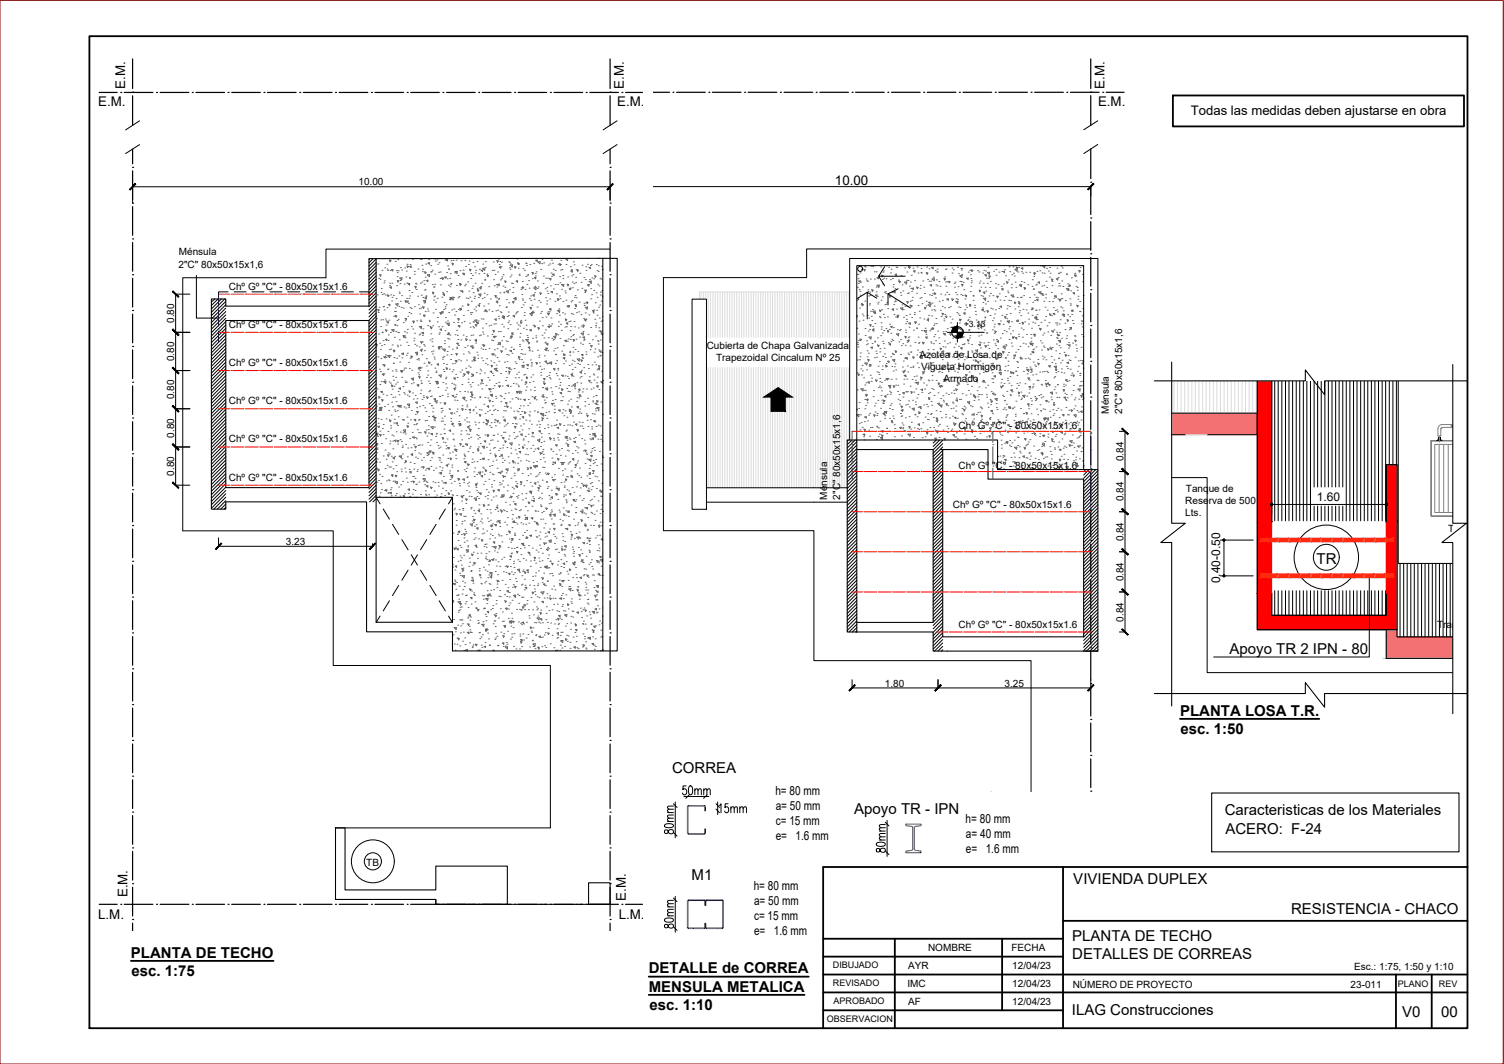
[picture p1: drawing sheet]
<svg xmlns="http://www.w3.org/2000/svg" width="420mm" height="297mm" viewBox="0 0 420 297" stroke-linecap="round" stroke-linejoin="round" font-family="sans-serif">
<defs><g id="words">
<g font-size="4.2">
<text x="367.8" y="157.3">TR</text>
<text x="343.5" y="182.6">Apoyo TR 2 IPN - 80</text>
<text x="329.6" y="199.8">PLANTA LOSA T.R.</text>
<text x="329.8" y="204.8">esc. 1:50</text>
<text x="187.7" y="215.9">CORREA</text>
<text x="238.6" y="227.1">Apoyo TR - IPN</text>
<text x="342.1" y="227.7">Caracteristicas de los Materiales</text>
<text x="342.3" y="232.7">ACERO: F-24</text>
<text x="193.2" y="245.6">M1</text>
<text x="299.8" y="246.9">VIVIENDA DUPLEX</text>
<text x="360.7" y="255.3">RESISTENCIA - CHACO</text>
<text x="299.6" y="262.7">PLANTA DE TECHO</text>
<text x="36.6" y="267.4">PLANTA DE TECHO</text>
<text x="299.6" y="267.7">DETALLES DE CORREAS</text>
<text x="36.7" y="272.4">esc. 1:75</text>
<text x="181.2" y="271.8">DETALLE de CORREA</text>
<text x="181.2" y="276.8">MENSULA METALICA</text>
<text x="181.4" y="281.8">esc. 1:10</text>
<text x="299.5" y="283.3">ILAG Construcciones</text>
<text x="391.8" y="284">V0</text>
<text x="402.6" y="284">00</text>
</g>
<g font-size="3.7">
<text x="27.4" y="29.6">E.M.</text>
<text x="35" y="24.7" transform="rotate(-90 35 24.7)">E.M.</text>
<text x="172.4" y="29.6">E.M.</text>
<text x="174.3" y="24.8" transform="rotate(-90 174.3 24.8)">E.M.</text>
<text x="306.7" y="29.5">E.M.</text>
<text x="308.6" y="24.7" transform="rotate(-90 308.6 24.7)">E.M.</text>
<text x="332.7" y="32.2">Todas las medidas deben ajustarse en obra</text>
<text x="233.3" y="51.7">10.00</text>
<text x="35.6" y="250.5" transform="rotate(-90 35.6 250.5)">E.M.</text>
<text x="174.8" y="251.5" transform="rotate(-90 174.8 251.5)">E.M.</text>
<text x="27.4" y="256.6">L.M.</text>
<text x="172.8" y="256.6">L.M.</text>
</g>
<g font-size="3.5">
<text x="216.6" y="222">h= 80 mm</text>
<text x="216.7" y="226.2">a= 50 mm</text>
<text x="216.7" y="230.4">c= 15 mm</text>
<text x="269.7" y="229.8">h= 80 mm</text>
<text x="216.7" y="234.6">e= 1.6 mm</text>
<text x="269.8" y="234">a= 40 mm</text>
<text x="269.8" y="238.2">e= 1.6 mm</text>
<text x="210.6" y="248.6">h= 80 mm</text>
<text x="210.7" y="252.7">a= 50 mm</text>
<text x="210.7" y="256.9">c= 15 mm</text>
<text x="210.7" y="261.1">e= 1.6 mm</text>
</g>
<g font-size="3.4">
<text x="367.9" y="139.8">1.60</text>
<text x="340.9" y="162.8" transform="rotate(-90 340.9 162.8)">0.40-0.50</text>
</g>
<g font-size="2.8">
<text x="100.2" y="51.8">10.00</text>
<text x="50" y="71.2">Ménsula</text>
<text x="49.9" y="74.9">2&quot;C&quot; 80x50x15x1,6</text>
<text x="63.9" y="80.8">Chº Gº &quot;C&quot; - 80x50x15x1.6</text>
<text x="48.7" y="90.2" transform="rotate(-90 48.7 90.2)">0.80</text>
<text x="63.9" y="91.5">Chº Gº &quot;C&quot; - 80x50x15x1.6</text>
<text x="48.7" y="100.8" transform="rotate(-90 48.7 100.8)">0.80</text>
<text x="197.4" y="97.4">Cubierta de Chapa Galvanizada</text>
<text x="200" y="100.8">Trapezoidal Cincalum Nº 25</text>
<text x="256.8" y="100">Azotea de Losa de</text>
<text x="63.9" y="102.2">Chº Gº &quot;C&quot; - 80x50x15x1.6</text>
<text x="257.3" y="103.3">Vigueta Hormigón</text>
<text x="263.6" y="106.7">Armado</text>
<text x="48.7" y="111.5" transform="rotate(-90 48.7 111.5)">0.80</text>
<text x="63.9" y="112.8">Chº Gº &quot;C&quot; - 80x50x15x1.6</text>
<text x="267.8" y="119.7">Chº Gº &quot;C&quot; - 80x50x15x1.6</text>
<text x="309.8" y="115.5" transform="rotate(-90 309.8 115.5)">Ménsula</text>
<text x="313.5" y="115.5" transform="rotate(-90 313.5 115.5)">2&quot;C&quot; 80x50x15x1,6</text>
<text x="48.7" y="122.2" transform="rotate(-90 48.7 122.2)">0.80</text>
<text x="63.9" y="123.5">Chº Gº &quot;C&quot; - 80x50x15x1.6</text>
<text x="267.8" y="130.8">Chº Gº &quot;C&quot; - 80x50x15x1.6</text>
<text x="313.9" y="128.8" transform="rotate(-90 313.9 128.8)">0.84</text>
<text x="48.7" y="132.8" transform="rotate(-90 48.7 132.8)">0.80</text>
<text x="63.9" y="134.2">Chº Gº &quot;C&quot; - 80x50x15x1.6</text>
<text x="331.3" y="137.3">Tanque de</text>
<text x="231.1" y="139.5" transform="rotate(-90 231.1 139.5)">Ménsula</text>
<text x="234.7" y="139.5" transform="rotate(-90 234.7 139.5)">2&quot;C&quot; 80x50x15x1,6</text>
<text x="266.2" y="141.8">Chº Gº &quot;C&quot; - 80x50x15x1.6</text>
<text x="313.9" y="139.9" transform="rotate(-90 313.9 139.9)">0.84</text>
<text x="331.1" y="140.7">Reserva de 500</text>
<text x="331.1" y="144">Lts.</text>
<text x="404.5" y="148.5">TERMOTANQ</text>
<text x="79.8" y="152.1">3.23</text>
<text x="313.9" y="151.2" transform="rotate(-90 313.9 151.2)">0.84</text>
<text x="313.9" y="162.3" transform="rotate(-90 313.9 162.3)">0.84</text>
<text x="313.9" y="173.6" transform="rotate(-90 313.9 173.6)">0.84</text>
<text x="267.8" y="175.2">Chº Gº &quot;C&quot; - 80x50x15x1.6</text>
<text x="401.5" y="175.5">Trapezoidal Cinc</text>
<text x="247.2" y="191.7">1.80</text>
<text x="280.6" y="191.7">3.25</text>
<text x="102.3" y="241.6">TB</text>
<text x="259.2" y="265.5">NOMBRE</text>
<text x="282.6" y="265.5">FECHA</text>
<text x="253.5" y="275.4">IMC</text>
<text x="253.7" y="270.5">AYR</text>
<text x="282.8" y="270.5">12/04/23</text>
<text x="282.8" y="275.4">12/04/23</text>
<text x="299.7" y="275.9">NÚMERO DE PROYECTO</text>
<text x="377.3" y="275.7">23-011</text>
<text x="378.3" y="270.7">Esc.: 1:75, 1:50 y 1:10</text>
<text x="253.7" y="280.4">AF</text>
<text x="282.8" y="280.4">12/04/23</text>
</g>
<g font-size="2.5">
<text x="232.7" y="270.3">DIBUJADO</text>
<text x="232.7" y="275.3">REVISADO</text>
<text x="390.5" y="275.5">PLANO</text>
<text x="402" y="275.5">REV</text>
<text x="232.9" y="280.3">APROBADO</text>
<text x="231" y="285.3">OBSERVACION</text>
</g>
<text font-size="2.4" x="269.2" y="91.3">+3.13</text>
</g></defs>
<!-- layer: HATCH -->
<g fill="none" stroke="#636466" stroke-width=".28">
<path d="M105.1 73.7h.1M105.6 73.7h.1M105.8 77.7h.1M106.1 76.7l.4 .1-.2 .3zM106.2 78h.1M106.7 75.5h.1M107.2 79h.1M107.4 78.4h.1M107.5 74.8h.1M108.1 73.8h.1M108.2 75.1h.1M108.3 75.5h.1"/>
<path d="M108.8 72.6l.4 .1-.2 .4zM108.8 79.7h.1M108.8 79.1h.1M109 75.5h.1M109.3 75.3l.4 .3 .1-.3h-.5M109.5 79.1h.1M110.4 73h.1M110.7 75.6h.1M110.8 79.7h.1M111 77.2h.1M111 76.1h.1M111 78.3l.4 .1-.2 .4z"/>
<path d="M111.1 72.5h.1M111.2 75.6h.1M111.7 77.6l.6-.1-.1 .6zM111.7 79.1h.1M111.7 78.3h.1M111.8 74.7h.1M112.2 75.4h.1M112.9 79.3h.1M113 72.2h.1M113.1 74.8h.1M113.4 77.3h.1M113.5 75.7h.1"/>
<path d="M113.6 79h.1M113.7 73.8h.1M113.7 74.2l.4 .2-.2 .3zM114 79.2h.1M114 79.2l.4-.1v.5zM114.4 77.5h.1M114.4 77.7h.1M114.4 74.4l.5-.1v.4zM114.6 73.9h.1M115.2 72.3h.1M115.3 72.3h.1M115.7 75.8h.1"/>
<path d="M115.7 76.6h.1M115.9 79.9l.4 .2-.2 .3-.2-.4M116.1 79.1h.1M116.2 79.3h.1M116.8 75.1h.1M117.4 79.1h.1M117.5 72.4h.1M117.6 72.4h.1M117.9 74.1h.1M117.9 78.8h.1M118 75.8h.1M118 75.2h.1"/>
<path d="M118.4 78.3h.1M118.5 79.4h.1M118.6 75.9l.4 .1-.2 .4zM118.8 77.4h.1M118.9 73.7h.1M119.1 78.3l.4-.1v.4zM119.5 73.4l.5-.1-.1 .5zM119.8 72.5h.1M120 76.7l-.1 .5-.5-.5h.7M120.3 75.9h.1M120.3 74.2h.1M120.5 75.8h.1"/>
<path d="M120.8 79.4h.1M120.8 75.4h.1M121.5 76.5h.1M121.5 79.4h.1M121.5 72.2v.1l.1-.1M121.6 72.9h.1M122 72.5h.1M122.3 73.8h.1M122.5 76h.1M122.6 73.3h.1M122.9 77.8h.1M123 75.9h.1"/>
<path d="M123 79.5h.1M123.2 77.6h.1M123.5 77.5l.5 .2-.3 .3zM124.2 77.4l.4-.1v.4zM124.3 72.6h.1M124.6 72.5l.5-.1-.1 .4zM124.8 76.1h.1M124.9 77.8h.1M125.1 74.2h.1M125.3 79.6h.1M125.3 75.1h.1M125.6 77.7h.1"/>
<path d="M125.8 76.4h.1M125.9 79.4h.1M126 72.8h.1M126 79.1h.1M126.3 73.5l.4 .1-.3 .4zM126.5 72.7h.1M127 76.2h.1M127.1 75.8h.7l-.1 .6zM127.4 72.6h.1M127.5 79.7h.1M128 76.9h.1M128.3 79.5h.1"/>
<path d="M128.4 79.2h.1M128.5 75.6h.1M128.6 79.7l.3-.4-.5-.1 .3 .5M128.8 72.8h.1M129.3 76.3h.1M129.4 75.4h.1M129.7 76.4v.3l-.4-.3M129.8 76.4h-.5M129.8 79.8h.1M129.9 72.7h.1M130 79.4h.1M130.1 74.4h.1"/>
<path d="M130.6 78.7h.1M130.9 73.8h.1M131.1 72.9h.1M131.2 75.1l.4 .2-.2 .3zM131.5 76.4h.1M131.5 77.8h.1M132 76.9h.1M132 79.9h.1M132.1 73.3h.1M132.5 74.5h.1M132.7 79.1h.1M132.8 76.2h.1"/>
<path d="M132.9 75.5h.1M133.3 73h.1M133.8 76.4h.1M133.9 75.2h.1M134.3 80h.1M134.6 79.1h.1M134.8 75.4v.4l-.4-.3 .4-.1M134.8 74.9h.7l-.1 .6zM134.9 73.7h.1M135.2 76.3h.1M135.4 78h.1M135.4 78.2h.1"/>
<path d="M135.6 73.1h.1M135.6 74.6h.1M136 76.5h.1M136.1 76.8l.4 .1-.2 .3zM137.5 75.5h.1M137.8 73.1h.1M137.9 78.1h.1M138 75.5h.1M138.1 79.8h.1M138.3 76.6h.1M138.6 79.4h.1M138.8 72.8l.4 .1-.2 .3z"/>
<path d="M138.9 79.6h.1M139 75.9h.1M139.1 79.4l.4-.1-.1 .4zM139.2 72.3h.1M139.4 73.8h.1M139.5 74.5h.4v.4zM139.7 73h.1M139.8 78.1h.1M140 74.5h.1M140.1 73.2h.1M140.1 77.8h.1M140.2 77.3h.1"/>
<path d="M140.5 76.7h.1M140.5 79.9h.1M141 78.4l.4 .2-.2 .3zM142.1 73.1h.1M142.3 73.3h.1M142.3 74.8h.1M142.5 77.3h.1M142.5 75.2h.1M142.6 73.7h.1M142.8 76.8h.1M142.9 79.1h.1M143.1 74.5l-.6-.5 .7-.1-.1 .7"/>
<path d="M143.2 79.1h.1M143.7 74.4l.4 .1-.2 .4zM144.2 78.5l.4-.1v.4zM144.4 72.3h.1M144.6 73.3h.1M144.6 73.6l.4-.1v.4zM144.8 74.9h.1M145 76.6h.1M145.1 76.9h.1M145.9 78.6h.1M146.1 75h.1M146.5 75.5h.1"/>
<path d="M146.9 73.4h.1M146.9 77.2h.1M147 73.6h.1M147.1 74.1h.1M147.2 79.4h.1M147.3 76.9h.1M147.4 76.7h.1M147.7 78.3h.1M148 73.9h.1M148.6 76.1l.5 .1-.3 .3zM148.7 77.8h.1M149.1 73.5h.1"/>
<path d="M149.4 80h.1M149.5 76.4h.1M149.6 77h.1M149.7 72.7h.1M149.7 77.4l-.1 .4-.3-.3h.4M149.7 72.7l.4-.1v.4zM149.8 75.9h.1M150.1 78.4h.1M150.3 73.1h.6l-.1 .5zM151 75.2h.1M151.3 73.6h.1M151.4 72.2l.2 .3 .2-.3"/>
<path d="M151.7 79.1h.1M151.8 77.1h.1M151.9 73.4h.1M152.4 77.7h.1M153 77.7h.1M153.2 74h.1M153.5 77.7l.5 .1-.2 .4zM153.6 73.7h.1M153.8 79.8h.1M153.9 76.2h.1M154.1 72.6h.1M154.1 77.2h.1"/>
<path d="M154.3 73.5h.1M154.6 75.2h.1M154.8 76.5v.4l-.5-.3 .5-.1M155.1 79.4h.1M155.1 75.5h.1M155.8 79.4h.1M155.9 73.8h.1M156.3 73.6l.4 .2-.2 .3zM156.3 77.2h.1M156.4 79h.1M156.6 75.4h.1M156.6 73.9h.1"/>
<path d="M156.7 72.7h.1M156.9 79.4h.6l-.1 .6zM157 75.3h.1M157.2 76.9h.1M157.3 77.8h.1M158 72.2h.6l-.1 .6zM158.1 73.9h.1M158.5 79.4l.4 .1-.2 .3zM158.6 77.3h.1M159.3 74.5h.1M159.5 75.6h.4v.4zM159.6 75.2h.1"/>
<path d="M159.7 77h.1M159.9 78.7h.1M160.1 76.7h.1M160.2 73.1h.1M160.3 79.2h.1M160.4 73.9h.1M160.8 77.4h.1M160.8 78.9h.1M161 75.3h.1M161.2 75.3l.4 .1-.2 .4zM162 76.3h.1M162.3 78.8h.1"/>
<path d="M162.6 74h.1M163.1 77.5h.1M163.5 78h.1M163.7 74.5h.1M163.7 75.5h.1M164.1 73.8h.1M164.1 79.5h.4v.4zM164.4 79.4h.1M164.5 74.7l.5-.1-.1 .4zM164.6 78.6l.6-.1-.1 .6zM164.7 78h.1M164.9 74.1h.1"/>
<path d="M165.2 73.9h.1M165.4 77.6h.1M165.9 77.8h.1M166.1 76.9l.4 .2-.2 .3zM166.6 73.9h.1M166.8 75.6h.1M167 79.4h.1M167.1 74.2h.1M167.1 75.8h.1M167.3 72.1h.1M167.3 79.8h.1M167.6 77.7h.1"/>
<path d="M167.9 77.9h.1M168 74.3h.1M168.2 75.3h.1M239.4 76.6h.1M239.7 76.6h.1M239.7 77.8h.1M239.8 79.1h.1M240.2 76.2h.1M240.3 78.4v.4l-.4-.3M240.3 78.4l-.4 .1M240.5 78.8h.1M240.6 75.2h.1"/>
<path d="M241.3 75.2l.4 .1-.2 .3zM241.5 74.4h.1M241.7 74.5h.1M242 77.9h.1M242.1 78.4h.1M242.4 78.5h.1M243.1 77.9h.1M243.3 74.3h.1M243.8 74.5h.1M244 74.2h.1M244.2 75.9h.1M244.3 77.9h.1"/>
<path d="M244.8 75.9h.1M245 77.5h.4v.3zM245.4 79.9h.1M246 74.5h.1M246.3 76.8l.4 .1-.3 .4zM246.5 78h.1M246.6 79.3h.1M246.6 76h.1M246.8 75.6h.1M246.9 77.7h.1M247.5 77.8h.1M247.6 74.2h.1"/>
<path d="M248.3 74.6h.1M248.8 78.1h.1M248.8 76.2h.1M249 75.2h.1M249.3 77.8h.1M249.6 79.4h.1M250.1 76.6l.3 .3 .1-.4-.4 .1M250.2 77h.1M250.3 74.6h.1M250.5 74.7h.1M251 78.2h.1M251 78.5h.1"/>
<path d="M251.2 78.5l.4 .1-.3 .3zM251.7 76.9h.1M252 79.5h.1M252.7 78.8l.6-.1-.1 .6zM252.8 74.8h.1M253.3 78.3h.1M253.4 75.9h.1M253.7 78.3h.1M253.7 74.5h.1M253.8 74.7h.1M253.9 74.4l.4 .2-.2 .3zM254 79.9h.1"/>
<path d="M254.3 78.7h.1M254.6 76.9h.1M255.1 74.9h.1M255.2 75.6h.4v.4zM255.5 78.3h.1M256.2 74.5h.1M256.5 76.2h.1M257.1 79.7h.1M257.3 76.1h.1M257.3 75h.1M257.4 76.2h.1M257.8 78.4h.1"/>
<path d="M258.8 76.1l.4 .1-.2 .4zM258.9 76.3h.1M258.9 74.6h.1M259.1 78h.1M259.5 75h.1M259.5 78.5h.1M259.8 79.6l.5-.1-.1 .4zM260 78.5h.1M260.3 74.7l.4-.1-.1 .4zM260.7 77.4h.1M261 77.8l-.1 .6-.5-.5 .7-.1M261.2 75.6h.1"/>
<path d="M261.5 79.5h.1M261.6 78.1h.1M261.6 75.9h.1M261.8 75.1h.1M261.8 79.8h.1M261.9 75.9h.1M262.3 78.6h.1M262.6 79.9h.1M263.7 77.7l.4 .1-.2 .4zM263.9 77.3h.1M264.1 75.2h.1M264.2 78.7h.1"/>
<path d="M264.2 79.9h.1M264.3 75.1h.1M264.5 78.7h.1M264.9 78.6h.4v.3zM266 74.8h.1M266 76.2h.1M266.3 75.3h.1M266.6 79.1h.1M266.8 78.8h.1M267.5 74.6h.1M267.8 76.4h.1M268.1 78.6h.1"/>
<path d="M268.1 77l.7-.1-.1 .6zM268.4 74.9h.1M268.5 78.6h.1M268.6 75.4h.1M268.6 79.4l.4 .1-.2 .3-.2-.4M268.7 76.6h.1M268.7 75h.1M269.1 78.9h.1M270 77.7l.4 .3 .1-.4-.5 .1M270.5 76h.1M270.8 75.5h.1M271.1 76.7h.1"/>
<path d="M271.2 79.9h.1M271.2 77.8h.1M271.3 78.9h.1M271.4 78.4h.1M271.4 75.3l.4 .2-.3 .3zM273.1 75.6h.1M273.5 75.9h.1M273.6 79h.1M273.8 78.5h.1M274.5 76.2h.1M274.7 79.1h.1M274.8 75.5h.1"/>
<path d="M275.1 76.7h.4v.4zM275.3 75.6h.1M275.6 77.7h.1M275.8 79.1h.1M275.8 76.1l.7-.1-.1 .6zM276 74.6h.1M276.1 77.7h.1M276.3 77l.4 .1-.3 .4zM276.7 78.6h.1M277.6 75.7h.1M278.1 79.2h.1M278.2 75.2h.1"/>
<path d="M278.3 76.8h.1M278.8 79.5h.1M279.1 76h.1M279.7 80h.1M279.9 75.8h.1M280.2 75.8l.4-.1v.4zM280.3 79.3h.1M280.7 75.3h.1M280.9 77h.1M281.2 78.6l.4 .2-.3 .3zM281.7 78.1h.1M281.9 74.5h.1"/>
<path d="M282.1 75.8h.1M282.6 79.4h.1M282.7 76.7h.1M283 74.5h.1M283.1 76.3h.1M283.3 77.1h.1M283.5 75.2l.7-.1-.1 .6zM283.6 78.8h.1M283.9 74.6l.4 .1-.2 .3zM284.4 75.9h.1M284.6 74.7h.1M284.8 79.4h.1"/>
<path d="M284.9 79.7l.4 .3v-.3h-.4M285.2 79.5h.1M285.3 78.6h.1M285.3 75.8h.1M285.3 74.9l.4-.1v.4zM285.7 76.3h.1M286 78.9h.1M286.6 76h.1M287.1 79.5h.1M287.7 76h.1M288.3 80h.1M288.4 78.1h.1"/>
<path d="M288.8 77.2h.1M288.8 76.2l.4 .2-.2 .3-.2-.5M288.9 76.1h.1M289.3 79.6h.1M289.6 79.4h.1M289.7 75.8h.1M290 78.8l.4-.1v.4zM290.5 75.6h.1M290.7 74.2h.1M291 79.9h.1M291.1 76.2h.1M291.3 74.3l.6-.1-.1 .6z"/>
<path d="M291.6 79.7h.1M291.7 76.3h.1M292.2 78.5h.1M292.4 74.9h.1M292.9 75.7h.1M293.2 77.4h.1M293.2 74.7h.1M293.4 76.3h.1M293.8 77.9l.3 .1-.2 .3zM293.9 79.7h.1M293.9 78.6h.1M295.1 77.8h.4v.4z"/>
<path d="M295.3 74.9h.1M295.6 77.5h.1M295.7 76.4h.1M295.7 79.8h.1M295.8 79.1h.1M295.9 76.2h.1M296.1 79.8h.1M296.2 76h.1M296.6 74.2v.1l.1-.1M296.6 78.4h.1M296.8 74.8h.1M296.9 80h.1"/>
<path d="M297.9 76.4h.1M297.9 76.7h.1M298.3 79.2h.1M298.4 79.9h.1M298.7 79.5l.3 .2-.2 .3zM299.3 77.6h.1M300.1 76.5h.1M300.2 76.9l.4-.1v.4zM300.3 76.3h.1M300.6 80h.1M300.6 78.4h.1M301.5 75.9l.3-.3-.4-.1 .1 .5"/>
<path d="M301.8 74.7h.1M302.4 76.6h.1M302.4 78.6h.1M302.5 74.2h.1M105.1 96.1l.3 .2-.2 .3-.1-.3M105.2 89h.1M105.4 82.3h.1M105.5 99.6h.1M105.5 86.4l.4 .1-.2 .4zM105.7 87.2h.1M105.7 93.2h.1M105.9 85.8h.1"/>
<path d="M106.1 95.8h.1M106.3 97.5h.1M106.3 91.2h.1M106.4 89.3h.1M106.5 81.6h.1M106.5 80.5h.1M106.6 96.5h.1M106.7 82.2h.1M106.7 92.9h.1M106.8 92.7h.1M106.9 89.3h.1M107 85.6h.1"/>
<path d="M107 95.1h.1M107.1 85.6h.1M107.2 82h.1M107.2 99.6l.5-.1-.1 .4zM107.3 96.2h.1M107.3 86.5h.1M107.7 82.4h.1M107.7 89.1h.1M107.7 94.7l.3 .4 .1-.4-.4 .1M107.7 99.1h.1M107.7 92.1l.4 .1-.2 .3zM107.8 99.7h.1"/>
<path d="M107.8 89.6h.1M107.9 90.7h.1M108.1 89.9l.4-.1v.4zM108.1 85.9h.1M108.3 99.3l.7-.1-.2 .7zM108.4 95h.1M108.4 82.8l.3-.3-.5-.2 .3 .5M108.5 93.5h.1M108.5 85l.4-.1v.5zM108.6 89.4h.1M108.8 97.6h.1M108.9 80.2l.4-.1v.4z"/>
<path d="M109 99.3h.1M109.1 92.8h.1M109.2 82.3h.1M109.2 97.4h.1M109.4 84h.1M109.4 92.1l.7-.1-.1 .6zM109.5 83h.1M109.6 96.3h.1M109.9 82.5h.1M109.9 97.7l.4 .2-.2 .3zM110 88.3h.1M110 97.8h.1"/>
<path d="M110.1 99.8h.1M110.2 94.2h.1M110.2 86.9h.1M110.3 90.8h.1M110.3 90.6h.1M110.4 86h.1M110.4 88l.4 .2-.2 .3zM110.5 87h.1M110.5 92.5h.1M110.5 84.9l.7-.1-.1 .6zM110.7 83.3h.1M110.9 90.9h.1"/>
<path d="M110.9 89.5h.1M111 96.4h.1M111.1 96.8h.1M111.1 92.8h.1M111.3 89.1h.1M111.3 92.9h.1M111.4 99.4h.1M111.4 85.5h.1M111.5 81.5h.1M111.5 81.9h.1M111.5 94.9h.1M111.8 96.4h.1"/>
<path d="M111.8 84.1h.1M112.1 85.8h.1M112.2 82.5h.1M112.2 98.8h.1M112.3 99.9h.1M112.3 98.7l.4-.1v.4zM112.6 93.7l.4 .1-.2 .4zM112.6 86h.1M112.6 90.1h.1M112.7 93.8l.5-.1-.1 .4zM113 92.6h.1M113.2 89.6h.1"/>
<path d="M113.2 88.9l.3 .4 .1-.4-.4 .1M113.2 84l.4 .1-.2 .3zM113.2 94.3h.1M113.5 99.2h.1M113.6 92.9h.1M113.6 83.3h.1M113.6 84.1l.4-.1v.4zM113.6 95.5h.1M113.8 98.6h.1M113.8 91.9h.1M113.9 88.3h.1M114 96.5h.1"/>
<path d="M114.1 84.7h.1M114.2 83.3h.1M114.3 81.1h.1M114.3 87.2h.1M114.4 82.6h.1M114.6 100h.1M114.6 85.9h.1M114.8 87.6h.1M114.8 99.4l.4 .2-.2 .3zM114.9 86.1h.1M114.9 91.2h.1M115.1 81.6h.1"/>
<path d="M115.3 91.8h.1M115.4 89.6l.3 .2-.2 .4zM115.4 89.6h.1M115.6 95.2h.1M115.7 94.4h.1M115.7 85.6h.1M115.8 93h.1M115.9 96.1h.1M116 98.4l.7-.1-.1 .6zM116.3 80.8h.1M116.3 99.1h.1M116.3 96.5h.1"/>
<path d="M116.4 89.6h.1M116.7 82.7h.1M116.9 85.1h.1M117.1 96.8h.1M117.1 93.5h.1M117.1 86.2h.1M117.2 87.7h.1M117.3 93.2h.1M117.4 89.6h.1M117.4 89.4h.1M117.4 97.7l.5-.1-.1 .5zM117.5 95.4l.4 .1-.2 .3z"/>
<path d="M117.6 86h.1M117.6 89.7h.1M117.7 82.4h.1M117.8 97.5h.1M117.8 91.1l-.1 .6-.6-.5 .7-.1M117.9 99h.1M117.9 92.9l.4-.1-.1 .4zM118 93.6h.1M118 95.4h.1M118.1 85.6l.4 .2-.2 .3zM118.1 93.1h.1M118.1 83h.1"/>
<path d="M118.2 91.8h.1M118.3 88l.4 .3v-.4l-.4 .1M118.3 83.9h.6l-.1 .6zM118.3 96.2h.1M118.3 88.2h.1M118.4 84.6h.1M118.6 96.6h.1M118.6 97.9h.1M118.6 81h.1M118.7 83.2l.4-.1v.4zM118.7 80.9h.1M118.8 87h.1"/>
<path d="M119 82.8h.1M119 82.6h.1M119.4 86.3h.1M119.5 90.9h.1M119.5 86.9h.1M119.9 89.4h.1M119.9 89.8h.1M120.1 91.1h.1M120.1 94.9h.1M120.3 91.3l.4 .2-.3 .3zM120.4 93.2h.1M120.5 98.2h.1"/>
<path d="M120.6 95.4h.1M120.7 94.6h.1M120.8 96.7h.1M120.8 98.8h.1M120.8 81.6l.4 .1-.2 .4zM120.9 91h.1M121 98h.1M121 87.4h.1M121.1 80.1h.1M121.2 83.8h.1M121.2 82.9h.1M121.2 99.7h.1"/>
<path d="M121.3 80.1h.1M121.4 82.7h.1M121.7 86.3h.1M121.7 84.4h.1M122.1 83.3h.1M122.2 89.9h.1M122.2 88.6h.1M122.4 97l.5 .1-.3 .4-.1-.5M122.5 96.8l.4-.1v.4zM122.6 91.2h.1M122.6 93.3h.1M122.8 92.9h.1"/>
<path d="M122.8 87.3h.1M122.9 91.9l.5-.1-.1 .5zM123 87.3l.4 .1-.2 .3zM123.1 96.8h.1M123.4 97.2h.1M123.4 87.1l.4-.1-.1 .4zM123.4 83h.1M123.5 91.2h.1M123.6 81.7h.1M123.7 99.8h.1M123.7 97.5l.7-.1-.1 .6zM123.8 81.9h.1"/>
<path d="M123.8 82.2l.4 .3v-.4l-.4 .1M123.9 86.4h.1M124 99.5h.1M124.1 84.4h.1M124.2 95.9h.1M124.2 95.2h.1M124.3 92.3h.1M124.3 86.2h.1M124.3 85.6h.1M124.4 89.9h.1M124.5 88.7h.1M124.6 85.1h.1"/>
<path d="M124.8 81.4h.1M124.8 99.1h.1M124.9 93.4h.1M124.9 90.5h.1M124.9 90.3l.6-.1-.1 .6zM124.9 98.1h.1M125 89.6h.1M125.1 94.5h.1M125.2 92.9l.4 .2-.3 .4zM125.2 93h.1M125.2 90.9h.1M125.3 96.8h.1"/>
<path d="M125.3 87.2h.1M125.4 94.7h.1M125.5 83.6h.1M125.7 83h.1M125.7 80h.1M125.7 93.5h.1M125.7 83.2l.4 .2-.2 .3zM126 83h.6l-.1 .6zM126 99h.1M126.2 86.5h.1M126.4 97.5h.1M126.4 83.7h.1"/>
<path d="M126.7 90h.1M126.7 83h.1M126.8 86.3h.1M127 88h.1M127.1 93.5h.1M127.4 87h.1M127.4 98.7l.4 .1-.2 .3zM127.6 92.2h.1M127.6 96.9h.1M127.6 97.3h.1M127.6 95.8l.4 .4v-.4l-.4 .1M127.8 93.6h.1"/>
<path d="M127.9 94.8h.1M127.9 90h.1M127.9 88.9l.4 .2-.2 .3zM128 83.1h.1M128 91l.4-.1v.4zM128.1 86.4h.1M128.1 91h.1M128.1 96.5h.1M128.2 82.8h.1M128.4 86.6h.1M128.4 86.1l.5-.1v.5zM128.5 81.2h.1"/>
<path d="M128.7 94.9h.1M128.9 90.1h.1M129.1 85.5h.1M129.3 81.2v.4l-.4-.3 .4-.1M129.4 93.5h.1M129.4 98.8h.1M129.5 88h.1M129.7 89.7h.1M129.8 97h.1M130.1 94.6l.4 .1-.2 .4zM130.2 83.2h.1M130.2 94h.1"/>
<path d="M130.6 96.5h.1M130.6 84.9l.4 .1-.2 .4zM130.7 86.7h.1M130.7 83.3h.1M130.8 98.2h.1M131 81.3h.1M131.1 98.6h.1M131.2 90.2h.1M131.2 95h.1M131.2 83h.1M131.4 91.3h.1M131.4 87.3h.1"/>
<path d="M131.5 96.6l.5 .5 .1-.6-.6 .1M131.5 87.7h.1M131.6 93.6h.1M131.7 84.1h.1M131.8 87.2h.1M131.8 80.5h.1M132 97.1h.1M132.1 91.2h.1M132.1 97.1h.1M132.1 89.8h.1M132.1 93.5h.1M132.2 81.7h.1"/>
<path d="M132.3 89.9h.1M132.3 99.8l.4-.1v.4zM132.3 91.5h.1M132.4 86.3h.1M132.5 83.3h.1M132.6 82.7h.1M132.6 89.4l.6-.1-.1 .6zM132.7 94.9l.4-.1v.4zM132.8 95.2h.1M132.8 90.6l.4 .1-.2 .3zM132.9 95.8h.1M132.9 85.7h.1"/>
<path d="M132.9 86.8h.1M133.1 90l.4 .4 .1-.4-.5 .1M133.2 98.3h.1M133.3 80.5h.1M133.3 80.8l.5 .2-.2 .3zM133.4 90.3h.1M133.4 99.1h.1M133.6 89.6h.1M133.6 85.2l.4-.1-.1 .4zM133.6 83h.1M133.9 93.7h.1M133.9 84.7h.1"/>
<path d="M134 80.3l.4-.1v.5zM134.2 93.5h.1M134.2 82.7l.2-.6-.7 .1 .6 .5M134.4 97.2h.1M134.5 89h.1M134.5 99.9h.1M134.7 96.3h.1M134.7 83.4h.1M134.8 91.6h.1M134.8 92.7h.1M134.9 97.5h.1M135 89.1h.1"/>
<path d="M135 93.3h.1M135 96.3l.4 .1-.2 .3zM135.1 85.5h.1M135.2 86.9h.1M135.3 81.9h.1M135.3 83.1h.1M135.6 86.5l.4 .1-.3 .4zM135.6 97.6h.1M135.7 90.4h.1M135.9 87h.1M136 82.3h.1M136.1 93.8h.1"/>
<path d="M136.4 84.8h.1M136.5 80h.1M136.6 86.5h.1M136.6 97.3h.1M136.6 91h.1M137 83.5h.1M137.1 90.8h.1M137.3 94.9h.1M137.4 98.8l.4-.1v.4zM137.5 86.9h.1M137.5 93.4h.1M137.7 95.1h.1"/>
<path d="M137.8 92.2l.3 .2-.2 .3zM137.8 94l.4-.1v.4zM138 90.5h.1M138 98.9h.1M138.1 97.6h.1M138.2 89.1l.4-.1v.4zM138.3 99.3h.1M138.3 94h.1M138.3 82.5l.4 .1-.2 .4zM138.4 93.9h.1M138.4 90.4h.1M138.6 86.8h.1"/>
<path d="M138.6 84.2l.4 .4 .1-.4-.5 .1M138.7 84.1h.1M138.7 83.2h.1M138.8 80.1h.1M138.9 97.4h.1M138.9 99.8h.1M139 86.6h.1M139 96.2h.1M139.2 92.6h.1M139.2 95.7h.6l-.1 .6zM139.2 83.6h.1M139.2 88.3h.1"/>
<path d="M139.3 89h.1M139.3 83.3h.1M139.5 85.4h.1M139.7 81.7h.1M139.7 87h.1M139.8 92.6h.1M139.9 97.9l.4 .1-.2 .4zM140 87.3h.1M140.1 95.2h.1M140.2 90.5h.1M140.3 88.5l.7-.1-.2 .6zM140.3 96.8h.1"/>
<path d="M140.5 88.2l.4 .1-.3 .3zM140.6 94h.1M140.7 91.3h.1M140.8 81.6h.1M140.8 81.7h.1M141.1 80.2h.1M141.1 97.4h.1M141.4 85.8h.1M141.4 95.2h.1M141.4 81.3l.7-.1-.1 .6zM141.5 83.6h.1M141.5 85.7h.1"/>
<path d="M141.6 99h.1M141.7 88.4h.1M141.7 95.4h.1M141.9 91.8h.1M141.9 90.1h.1M142 87.1h.1M142 88.1h.1M142 99.1h.1M142.2 84.5h.1M142.2 89.6h.1M142.3 80.9h.1M142.5 94.4h.1"/>
<path d="M142.5 97.9l.4-.1v.4zM142.5 90.6h.1M142.7 93.9l.3 .1-.2 .3zM142.8 96.9h.1M142.8 93.6h.1M142.9 93l.4-.1v.5zM142.9 94.1h.1M143 98.6h.1M143.2 84.1l.4 .2-.2 .3zM143.2 81.6h.1M143.3 80.3h.1M143.3 88.2l.5-.1-.1 .4z"/>
<path d="M143.4 97.5h.1M143.5 83.3h.1M143.5 97.5h.1M143.8 83.7h.1M143.8 83.1h.1M144 87.6h.1M144.2 83.2l-.1 .4-.3-.3h.4M144.2 87.2h.1M144.4 90.2h.1M144.5 87h.1M144.6 91.9h.1M144.7 90.7h.1"/>
<path d="M144.8 99.6l.4 .1-.2 .3zM145.1 96.2h.1M145.2 94.1h.1M145.2 96.7h.1M145.2 91h.1M145.3 93.1h.1M145.4 89.8l.4 .1-.3 .4zM145.5 98.7h.1M145.5 89.4h.1M145.5 80.8h.1M145.6 80.4h.1M145.6 97.6h.1"/>
<path d="M145.6 85.8h.1M145.8 82.2h.1M145.9 83.4h.1M145.9 94.9h.1M145.9 98.9h.1M145.9 80.1l.4 .1-.2 .3zM146 83.8h.1M146.1 95.2h.1M146.1 85.1h.1M146.2 91.6h.1M146.4 88h.1M146.5 87.3h.1"/>
<path d="M146.6 84.4h.1M146.6 98.9h.1M146.7 89.4h.1M146.7 80.8h.1M147 90.8h.1M147 92h.1M147.2 93.7h.1M147.4 94.2h.1M147.5 94.7l-.1 .7-.5-.6 .7-.1M147.6 96.9h.4v.4zM147.6 95.5l.4 .2-.3 .3zM147.8 80.5h.1"/>
<path d="M147.8 97.9h.1M147.9 83.4h.1M147.9 97.7h.1M148 92.1l.4-.1v.4zM148 87.6l.7-.1-.1 .6zM148.1 85.8l.4 .1-.2 .4zM148.3 83.8h.1M148.3 82.6h.1M148.4 87.2h.4v.4zM148.5 87.3h.1M148.6 85.2h.1M148.6 98h.1"/>
<path d="M148.7 87.4h.1M148.8 94.4h.1M148.8 86.9h.1M148.8 82.4l.5-.1-.1 .4zM148.9 90.8h.1M149.1 87.2h.1M149.1 80.4l.7-.1-.1 .6zM149.2 90.9h.1M149.2 83.6h.1M149.2 91.3h.1M149.4 91.2h.1M149.4 81.7h.1"/>
<path d="M149.7 94.3h.1M149.7 93.8h.1M149.9 95.4h.1M149.9 95.2h.1M150 85.7h.1M150.1 80.5h.1M150.2 97.8h.1M150.3 91.5l.4 .1-.2 .3zM150.3 80.1h.1M150.5 83.9h.1M150.5 99.7h.1M150.6 99.2h.1"/>
<path d="M150.7 89.6h.1M150.8 81.7l.4 .2-.2 .3zM150.9 84.4h.1M151 87.4h.1M151.3 87h.1M151.4 93.6h.1M151.5 88.7h.1M151.5 91h.1M151.9 94.3h.1M152 92.9h.1M152.1 99.3h.1M152.1 97.6h.1"/>
<path d="M152.2 95.7h.1M152.3 80.6h.1M152.4 95.5h.1M152.4 97.9h.1M152.4 92.1h.1M152.4 83.1h.1M152.5 97.1l.4 .2-.2 .3zM152.5 88.5h.1M152.6 97.2h.1M152.7 84.9h.1M152.8 84h.1M152.8 80.2h.1"/>
<path d="M152.8 81.3h.1M153 97.9h.1M153 87.4l.4 .2-.2 .3-.2-.5M153 81.9h.1M153.1 87.1h.1M153.1 95.9l-.1 .4-.3-.3h.4M153.1 91.1h.4v.4zM153.2 94.3h.1M153.2 87.5h.1M153.3 90.7h.1M153.5 87.1h.1M153.5 86.3l.4-.1v.4z"/>
<path d="M153.6 86.2h.1M153.6 83.5h.1M153.8 91h.1M153.9 88.8h.1M153.9 81.4h.4v.4zM154.1 90.5h.1M154.2 94.4h.1M154.5 94.9h.1M154.6 80.7h.1M154.6 97.9h.1M154.6 93.9l.7-.1-.1 .6zM154.7 94.7h.1"/>
<path d="M155 84.1h.1M155 97.3h.1M155.2 98.9h.1M155.2 93.1l.4 .1-.2 .4zM155.3 99h.1M155.4 82h.1M155.5 87.6h.1M155.7 97.1h.1M155.7 83.7h.1M155.7 86.7l.7-.1-.1 .6zM155.7 83.4l.5 .1-.3 .3zM155.8 93.5h.1"/>
<path d="M156 91.1h.1M156 89.9h.1M156.1 86.2h.1M156.3 88h.1M156.3 82.6h.1M156.4 94.5h.1M156.5 83.4h.1M156.6 90.5h.1M156.8 92.2h.1M156.8 80.8h.1M156.9 98h.1M157.1 87.3h.1"/>
<path d="M157.3 84.2h.1M157.3 99.9l.4 .3 .1-.3h-.4M157.4 96.5h.1M157.4 98.8l.4 .2-.2 .3zM157.7 99.1h.1M157.7 87.7h.1M157.8 95.1l.4-.1v.4zM157.8 81.2h.1M157.8 91.3h.1M157.9 89.1l.4 .1-.2 .4-.2-.5M157.9 81.8h.1M158.1 83.8h.1"/>
<path d="M158.2 91.2h.1M158.4 85.5h.1M158.5 95.2h.1M158.6 85.7h.1M158.6 90.1v.4l-.4-.3h.4M158.6 85.3h.4v.4zM158.7 94.6h.1M158.9 89.8h.1M159 80.5l.5-.1-.1 .4zM159.1 80.8h.1M159.1 98.4h.1M159.2 98.1h.1"/>
<path d="M159.2 99.2h.1M159.3 92.3h.1M159.3 94.8h.1M159.3 89.6h.1M159.4 91.2h.1M159.5 94h.1M159.5 84.3h.1M159.6 87.5h.1M159.8 83.9h.1M159.9 80.3h.1M160 93.6h.1M160 87.7h.1"/>
<path d="M160.1 98.3h.1M160.1 97h.1M160.1 94.8l.4 .1-.2 .3zM160.2 93.4h.1M160.4 89.7h.1M160.5 83h.1M160.5 91.3h.1M160.5 86.1h.1M160.7 82.5h.1M160.7 97.6h.1M160.7 85l.4 .2-.3 .3zM160.8 85.6h.1"/>
<path d="M161 94.7h.1M161 83.1h.1M161 87.3h.1M161.3 80.9h.1M161.4 98.2h.1M161.6 91.6h.1M161.7 87.1h.1M161.8 84.4h.1M161.9 94.1h.1M162.1 95.8h.1M162.3 87.8h.1M162.3 91h.1"/>
<path d="M162.3 93l.7-.1-.1 .6zM162.4 99l.5-.1-.1 .4zM162.6 80.5h.1M162.6 99.8h.1M162.7 96.1h.1M162.8 91.3h.1M162.9 94.1h.4l-.1 .3zM162.9 90.7l.3 .2-.2 .3zM162.9 92.5h.1M163 88.9h.1M163 95h.1M163.2 84.8h.1"/>
<path d="M163.2 94.8h.1M163.2 85.3h.1M163.3 89.3l.4-.1v.4zM163.4 81.6h.1M163.4 81l.4 .1-.2 .4zM163.5 87.4h.1M163.5 85.8l.6-.1-.1 .6zM163.6 81h.1M163.7 98.2h.1M163.7 89.1h.1M163.7 98.9h.1M164 84.4h.1"/>
<path d="M164.1 84.3v.4l-.4-.3h.4M164.3 93.3h.1M164.5 87.9h.1M164.6 95.9h.1M164.8 97.6h.1M165 91.4h.1M165 80.6h.1M165.1 83.4h.1M165.2 96.9l.2-.4-.4-.1 .2 .5M165.3 82.3h.1M165.5 94.9h.1M165.6 86.7l.4 .1-.3 .4z"/>
<path d="M165.7 87.4h.1M165.8 86.6h.1M165.9 81.1h.1M165.9 98.3h.1M166.2 89.1h.1M166.2 97.4h.1M166.3 84.5h.1M166.4 90.8h.1M166.4 93.8h.1M166.4 91.3h.1M166.5 90.2h.1M166.5 81.8h.1"/>
<path d="M166.7 86.6h.1M166.8 88h.1M166.8 83h.1M166.9 95.1h.1M167 99.6h.1M167.1 96h.1M167.1 95.3h.1M167.2 85.8h.1M167.3 97.7h.1M167.3 92.4h.1M167.3 91.5h.1M167.4 88.8h.1"/>
<path d="M167.5 99.4h.1M167.6 85.2h.1M167.7 82.4h.1M167.7 94.9h.1M167.7 81.6h.1M167.8 99.2h.1M167.9 89.7h.1M167.9 84.1h.1M167.9 97.9v.5l-.4-.4h.4M167.9 93.2l.5-.1-.1 .4zM167.9 92.8l.2-.3-.3-.1 .1 .5M168.1 81.2h.1"/>
<path d="M168.2 98.4h.1M168.4 88.3v.1M168.4 82.7v.3M239.4 88.1h.1M239.4 91.6h.1M239.4 83.8h.1M239.4 88.1v.4M239.4 83.3h.5v.3zM239.5 80.2h.1M239.6 96.2h.1M239.6 95.7h.1M239.7 96.8h.1"/>
<path d="M239.8 95.1h.1M239.8 93.2h.1M240 80.8h.1M240 89.6h.1M240.2 86h.1M240.2 81.3h.1M240.2 99.6h.1M240.3 82.4h.1M240.3 98.5h.1M240.4 95.1l.3-.3-.5-.2 .3 .5M240.5 85.1h.1M240.7 84.7h.1"/>
<path d="M240.8 84.9l.4 .1-.2 .4zM240.9 87.7h.1M240.9 80.1h.1M241.1 89.4h.1M241.1 88.2h.1M241.6 84.1h.1M241.6 91.7h.1M241.7 93.7h.1M242 96.3h.1M242.1 95.2h.1M242.2 97.9h.1M242.2 99.6h.1"/>
<path d="M242.3 88h.1M242.4 96h.1M242.4 80.9h.1M242.5 81.4h.1M242.5 92.4h.1M242.6 98.6h.1M242.7 82.6h.1M242.7 88.8h.1M242.7 94.1h.7l-.1 .5zM242.8 85.2h.1M242.9 84.8h.1M243 92h.1"/>
<path d="M243 81.6h.1M243 90.6l.4 .1-.2 .4zM243.1 82.5h.1M243.2 86.9h.1M243.3 97l.4-.1v.4zM243.4 88.3h.1M243.5 89.5h.1M243.5 80.8l.4 .2-.2 .4zM243.6 95.9h.1M243.7 92.1l.4-.1v.4zM243.8 86.4h.1M243.8 91.2h.1"/>
<path d="M243.8 86.9l.7-.1-.1 .6zM243.9 91.8h.1M244.1 87.2h.5l-.1 .4zM244.3 99.9h.1M244.3 95.2h.1M244.3 95.4h.1M244.4 90.3h.1M244.7 98h.1M244.8 81.5h.1M244.8 80.2h.1M244.8 98.7h.1M244.9 99.7h.1"/>
<path d="M245 82.3l-.4 .1M245 82.3l-.1 .4-.3-.3M245.1 82.7h.1M245.1 94.3h.1M245.2 96.3l.4 .1-.2 .4zM245.2 84.9h.1M245.3 84.4h.1M245.5 80.2l.1-.6-.6 .1 .5 .5M245.7 88.4h.1M245.7 86.6l.4 .1-.2 .3zM245.8 98.2h.1M245.8 97.4h.1"/>
<path d="M245.9 88.7h.1M246 93.7h.1M246.1 90.1h.1M246.1 83.8h.1M246.2 91.9h.1M246.2 91.3h.1M246.3 86.5h.1M246.5 92.9h.1M246.5 82.9h.1M246.6 95.3h.1M246.6 99.5h.1M246.8 95.9h.1"/>
<path d="M246.8 87.7h.1M246.9 92.3h.1M247 81.6h.1M247 97.2h.1M247.1 88.7h.1M247.1 98.8h.1M247.2 85.1h.1M247.4 99.8h.1M247.4 81.4h.1M247.4 84.9h.1M247.4 81.9h.1M247.5 91.7h.1"/>
<path d="M247.8 84.5h.1M247.9 88.5h.1M247.9 92.2l.4 .2-.2 .3zM248 86.2h.1M248.2 95.7h.1M248.4 96h.4v.3zM248.4 92h.1M248.5 82.5l.3 .2-.2 .3zM248.5 90.5h.1M248.8 91.2l.4-.1v.4zM248.8 99.6h.1M248.9 95.4h.1"/>
<path d="M248.9 93h.1M249.1 94.7h.1M249.2 86.3l.4-.1v.4zM249.3 81.6h.1M249.3 98.7h.1M249.3 98.9h.1M249.4 95.1h.1M249.5 80.1h.1M249.6 91.5h.1M249.6 81.4h.5l-.1 .4zM249.7 85h.1M249.7 99h.1"/>
<path d="M249.7 87.8h.1M249.9 84.2h.1M250 80.6h.1M250.1 97.9l.4 .2-.2 .3zM250.1 83.7h.1M250.1 84.1h.1M250.2 88.5h.1M250.4 86.3h.1M250.4 93.2h.7l-.1 .6zM250.6 88.2l.4 .1-.2 .4zM250.7 88h.1M250.7 92.1h.1"/>
<path d="M250.8 88h.1M251.1 95.4h.1M251.2 92.3h.1M251.5 81.7h.1M251.5 92h.1M251.5 86l.7-.1-.1 .6zM251.6 99h.1M251.6 94.8h.1M251.7 82.5h.1M251.8 96.5h.1M252 85.1h.1M252.2 96h.1"/>
<path d="M252.2 81.2h.1M252.3 86.4h.1M252.4 88.6h.1M252.8 85.5h.1M252.9 99.9h.1M252.9 96.4h.1M252.9 92.1h.1M253 94.3l.2-.2-.4-.2 .2 .5M253 92.8h.1M253 90.4h.1M253 99.9h.4v.4zM253.1 88.1h.1"/>
<path d="M253.2 89.1h.1M253.3 89.8h.1M253.4 95.5h.1M253.4 85.5h.1M253.4 84.1l.3 .2-.2 .4zM253.5 81.9h.1M253.7 98.6h.1M253.7 94.3h.1M253.8 81.8h.1M253.8 94.9h.1M253.8 99h.1M253.9 95v.4l-.5-.3 .5-.1"/>
<path d="M253.9 94.1h.1M254 91.3h.1M254.1 87.7h.1M254.2 85.2h.1M254.3 96.6h.1M254.3 84.1h.1M254.3 85.4l.4 .3 .1-.4-.5 .1M254.3 90.2v.3l-.4-.3M254.3 90.2h-.4M254.4 98.3h.1M254.4 80.5h.1M254.5 98.3h.1"/>
<path d="M254.7 88.7h.1M254.7 81.3h.1M254.7 83.8h.1M254.8 80.5l.4-.1-.1 .4zM254.9 83h.1M255 99.6l.4 .1-.2 .4zM255.2 92.2h.1M255.4 87.8h.1M255.4 87.3h.1M255.6 95.6h.1M255.7 90.3l.2-.3-.4-.1 .2 .4M255.8 89.9h.1"/>
<path d="M256 81.9h.1M256 91.6h.1M256.1 91.7h.1M256.1 80.1l.4 .1-.3 .4zM256.1 99.1h.1M256.3 97.7h.1M256.5 85.3h.1M256.5 94.1h.1M256.6 95.8h.1M256.6 90.5h.1M256.8 95.7h.1M256.8 86.9h.1"/>
<path d="M256.9 88.8h.1M256.9 98.4h.1M257 83.3h.1M257 80.5h.1M257 99.6l.7-.1-.1 .6zM257.3 83.1h.1M257.4 92.3h.1M257.4 99.6h.1M257.6 84.8h.1M257.7 95.5l.4 .2-.2 .3zM257.9 95.7h.1M258.1 80.2h.1"/>
<path d="M258.1 89.1h.1M258.1 99l.5-.1-.1 .4zM258.3 81.9h.1M258.4 99.2h.1M258.4 91.6h.1M258.6 94.1h.4v.4zM258.7 85.9l-.3 .4-.1-.5 .4 .2M258.7 85.4h.1M258.7 93.3h.1M258.7 84.1h.1M258.8 92.3l-.1 .6-.6-.6h.7M259.2 88.8h.1"/>
<path d="M259.2 97.6h.1M259.3 85.1l.6-.1-.1 .6zM259.4 88h.1M259.4 89.2v.4l-.4-.3M259.4 84.4h.4v.3zM259.4 89.2l-.4 .1M259.7 82.3h.1M259.7 92.4h.1M259.8 99h.1M260 95.4h.1M260 84.9h.1M260.1 91.8h.1"/>
<path d="M260.1 92h.1M260.1 95.8h.1M260.2 86.6h.1M260.2 82.5h.1M260.3 88.2h.1M260.4 84.6h.1M260.4 91.5l.5 .1-.3 .4zM260.5 82h.1M260.6 81h.1M260.6 99.3h.1M260.7 97.6h.1M260.8 96h.1"/>
<path d="M260.8 90.8h.1M260.9 94h.1M260.9 86.4h.1M261 85.5h.1M261 81.8l.4 .1-.2 .3zM261 90.4h.1M261.2 93.4h.1M261.2 86.8h.1M261.3 83.2h.1M261.4 95.1h.1M261.5 88.9h.1M261.5 99.9h.1"/>
<path d="M261.6 90.4h.1M261.9 99.4h.1M262 92.4h.1M262.3 94.3h.1M262.3 84.1h.1M262.4 95.9h.1M262.6 97.2l.4 .1-.2 .3zM262.7 86.6h.1M262.8 82.1h.1M262.8 99.3h.1M262.9 88.3h.1M262.9 98.3h.1"/>
<path d="M263.2 87.4l.4 .2-.2 .3zM263.2 85.5h.1M263.2 98.1l.5-.1-.1 .4zM263.3 83.8h.1M263.4 96.8h.1M263.5 92.6h.1M263.5 93.2h.1M263.7 93.2l.4-.1-.1 .4zM263.7 89h.1M263.7 89.6h.1M263.8 95.2h.1M263.9 85.9h.1"/>
<path d="M263.9 87.8h.1M264 82.3h.1M264 96.9h.1M264.1 88.3h.4v.4zM264.2 92.5h.1M264.5 81.6h.1M264.6 96h.1M264.6 91.8h.1M264.8 98.7l.6-.1-.1 .6zM264.9 83.4v.4l-.4-.3M264.9 83.4l-.4 .1M265 85.9h.1"/>
<path d="M265 82.2h.1M265.1 99.4h.1M265.3 95.7h.1M265.3 88.4h.1M265.3 93.2l.5 .1-.2 .3zM265.5 85.6h.1M265.6 90.1h.1M265.9 91.4l.6-.1-.1 .7zM265.9 83.4l.4 .2-.2 .3zM266 89.1h.1M266 99.6h.1M266.1 94.4h.1"/>
<path d="M266.5 92.6h.1M266.5 97h.1M266.7 80.2h.1M266.7 98.7h.1M266.9 98.1h.1M266.9 96h.1M266.9 81.7h.1M267 94.5h.1M267 84.2l.6-.1-.1 .6zM267.1 83.4h.1M267.2 90.9h.1M267.3 82.3h.1"/>
<path d="M267.3 87.3h.1M267.3 84.1h.1M267.4 99.5h.1M267.5 83.6h.1M267.5 98.8l.5 .2-.3 .3zM267.6 80h.1M267.7 87.7h.1M267.8 85.7h.1M267.8 96.7h.1M267.9 93.1h.1M268 90.2h.1M268 88.1h.1"/>
<path d="M268.1 89.4h.1M268.1 89.1l.4 .1-.2 .4zM268.2 89.2h.1M268.2 85.8h.1M268.3 91.9h.1M268.3 97.1l.4 .3 .1-.3h-.4M268.4 82.2h.1M268.7 92h.1M268.7 92.7h.1M268.8 92.3l.4-.1v.4zM268.8 96.2h.1M268.8 82.5h.1"/>
<path d="M269.2 96.1h.1M269.2 98.7h.1M269.2 87.4l.4-.1v.4zM269.2 80.9h.1M269.4 96h.1M269.5 86.5h.1M269.6 82.4h.1M269.6 83.5h.1M269.6 99.6h.1M269.6 82.5h.4v.4zM269.8 85.2h.1M270 85.8h.1"/>
<path d="M270 99.9h.1M270.2 90.4h.1M270.3 94.8l.4 .1-.2 .4zM270.3 99.5h.1M270.3 89.4h.1M270.5 89.3h.1M270.5 95.8h.1M270.6 92.2h.1M270.7 92h.1M270.8 88.6h.1M270.8 85.1l.4 .1-.2 .3zM270.8 94.3h.1"/>
<path d="M270.9 85h.1M270.9 93.7h.1M271 92.8h.1M271.1 81.4h.1M271.4 96.2h.1M271.5 98h.1M271.5 98.3h.1M271.8 82.5h.1M271.9 83.8h.1M271.9 99.7h.1M271.9 82.7h.1M272.2 85.9h.1"/>
<path d="M272.2 85.2h.1M272.5 86.9h.1M272.5 97.8l.6-.1-.1 .6zM272.5 87.8h.1M272.7 89.4h.1M273 90.7l.4 .2-.2 .3zM273 91.2h.1M273.2 92.9h.1M273.2 91.8h.1M273.4 93.8h.1M273.4 96.2l.5-.1-.1 .4zM273.6 81l.3 .1-.2 .4z"/>
<path d="M273.6 95.5h.1M273.6 90.5h.6v.5zM273.7 96.3h.1M273.9 91.3l.3 .3 .1-.3h-.4M273.9 97.1h.1M273.9 95.7h.1M274 80.2h.1M274.1 82.5h.1M274.1 93.5h.1M274.2 99.8h.1M274.2 89.9h.1M274.3 86.5l.4-.1v.4z"/>
<path d="M274.4 86.3h.1M274.5 86h.1M274.5 82.7h.1M274.6 84.4h.1M274.6 99.7h.1M274.7 99.3h.1M274.7 81.6l.4-.1v.4zM274.7 83.3l.7-.1-.1 .6zM274.8 95.7h.1M274.9 87h.1M275 92.1h.1M275 89.4h.1"/>
<path d="M275.1 88.7h.1M275.1 88.5h.1M275.2 96.5l.4 .1-.2 .3zM275.2 80.2h.1M275.3 84.9h.1M275.4 81.3h.1M275.5 92.9h.1M275.7 93h.1M275.9 84.1h.1M275.9 87.2l.2-.3-.4-.2 .2 .5M275.9 96.4h.1M276.1 95.6h.1"/>
<path d="M276.3 97.3h.1M276.3 82.6h.1M276.4 99.9h.1M276.5 80.2h.1M276.6 88.1h.1M276.7 81.9h.1M276.8 86h.1M277.2 89.5h.1M277.2 86.3h.1M277.2 92.1h.1M277.4 98.5h.1M277.4 82.5h.1"/>
<path d="M277.5 94.9h.1M277.6 88.8h.1M277.7 91.3h.1M277.7 93h.1M277.8 90.5h.1M277.8 87.7h.1M277.9 96h.1M277.9 92.4l.4 .1-.2 .4zM278 84.1h.1M278.1 86.5h.1M278.1 80.4h.1M278.2 96.5h.1"/>
<path d="M278.4 94.8h.1M278.5 82.7l.3 .1-.2 .3zM278.5 95.2h.4v.4zM278.6 82.7h.1M278.6 99.9h.1M278.7 97.4h.1M278.8 90.4h.1M278.9 99h.1M278.9 90.4l.5-.1-.1 .4zM279 86.1h.1M279.1 82h.1M279.4 83.8h.1"/>
<path d="M279.4 85.5l.4 .3v-.3h-.4M279.4 94.4h.1M279.5 89.6h.1M279.8 80.7l.4-.1v.4zM279.9 88h.1M280 93.1h.1M280.1 98.1l.4 .1-.2 .4zM280.1 98.3h.1M280.2 96.8h.6v.6zM280.2 90.6h.1M280.4 96.5h.1M280.5 83.9h.1"/>
<path d="M280.5 92.3h.1M280.6 88.3l.5 .2-.3 .3zM280.8 82.8h.1M280.8 99.8h.1M281 96.2h.1M281.1 96.5h.1M281.1 92.6h.1M281.1 87.8h.1M281.3 86.2h.1M281.3 89h.1M281.3 89.6h.7l-.1 .6zM281.4 99.1h.1"/>
<path d="M281.4 85.4h.1M281.5 81.3h.1M281.6 81.7h.1M281.7 89.7h.1M281.7 98.4h.1M281.8 83.8h.1M281.8 91.8h.1M281.9 94.8h.1M282 85.5h.1M282 91.2h.1M282.2 87.5h.1M282.2 93.2h.1"/>
<path d="M282.3 83.9h.1M282.4 82.4l.7-.1-.1 .6zM282.5 80.3h.1M282.5 95.7h.1M282.6 89.8h.1M282.7 96.6h.1M282.8 94.1l.4 .1-.2 .3zM282.9 92.4h.1M283.1 82.9h.1M283.2 94.1h.1M283.2 99.7h.1M283.2 99.2l.4-.1v.4z"/>
<path d="M283.4 84.3l.4 .1-.3 .4zM283.5 86.3h.1M283.6 94.3l.5-.1-.1 .4zM283.7 98.3h.1M283.8 80.2h.1M284 89.8h.1M284.1 89.4h.4l-.1 .4zM284.1 83h.1M284.4 97.6h.1M284.5 85.6h.1M284.5 84.2h.1M284.5 84.6l.4-.1v.4z"/>
<path d="M284.5 93.3h.1M284.6 93.9h.1M284.7 87.3h.1M284.7 90.3h.1M284.9 86.7h.1M284.9 96.7h.1M285 99.7l.4 .2-.2 .3zM285 83.1h.1M285.2 88.1h.1M285.3 91.6h.1M285.3 83h.1M285.5 90l.5 .2-.3 .3z"/>
<path d="M285.6 94.1h.1M285.8 86.3h.1M285.8 95.8h.1M285.8 92.1h.1M286 82.5h.1M286.1 80.2l.4 .2-.2 .4zM286.3 89.9h.1M286.3 80.5h.1M286.5 96h.1M286.6 86.5h.1M286.8 93.4h.1M286.8 84.8h.1"/>
<path d="M287.1 87.4h.1M287.2 96.8h.1M287.2 100h.1M287.3 90.5h.1M287.4 89.1h.1M287.6 83h.1M287.7 95.7l.5 .1-.3 .4zM287.9 98.9h.1M287.9 96l.7-.1-.1 .6zM288 93.4h.1M288 94.4h.1M288 86.4h.1"/>
<path d="M288 95.3h.1M288.2 91.6h.1M288.3 95.9h.1M288.3 98.2l.4 .3v-.3h-.4M288.3 86l.4 .1-.2 .3zM288.3 88h.1M288.5 89.9h.1M288.5 97.6h.1M288.5 84.4h.1M288.6 80.8h.1M288.7 98.3h.1M288.7 80.6h.1"/>
<path d="M288.7 93.4l.4-.1v.4zM288.8 97.4h.1M288.9 82.3h.1M288.9 93.8h.1M289 93.5h.1M289 83.9h.1M289.1 88.7l.5 .6 .1-.6-.6 .1M289.1 90.2h.1M289.1 88.5l.5-.1-.1 .4zM289.3 86.6h.1M289.4 83h.1M289.4 96.8h.1"/>
<path d="M289.5 86.6h.1M289.6 83.6h.4l-.1 .4zM289.7 87.9h.1M289.8 89.2h.1M289.9 83.1h.1M290.1 90.9h.1M290.2 81.5l.6-.1-.1 .6zM290.3 86.5h.1M290.4 91.8h.1M290.4 91.6l.5 .2-.2 .3zM290.6 95.2h.1M290.8 90h.1"/>
<path d="M291 97.7h.1M291 81.9l.4 .2-.2 .3zM291 95.7h.1M291.2 99.4h.1M291.3 93.5h.1M291.4 82.4h.1M291.5 96.6h.1M291.6 84.1h.1M291.6 93h.1M291.7 96.9h.1M291.7 99.7h.1M291.8 89.4h.1"/>
<path d="M291.9 85.8h.1M292.1 83.2h.1M292.1 82.2h.1M292.1 88.4h.1M292.4 80.2h.1M292.5 91h.1M292.6 86.6h.1M292.7 97.4l.4 .1-.3 .3zM292.7 92.7h.1M293 90.1h.1M293.1 84.2h.1M293.2 87.6l.4 .1-.2 .4z"/>
<path d="M293.3 96.9h.1M293.4 97.3l.4-.1v.4zM293.5 93.6h.1M293.6 99.5h.1M293.7 81.6h.1M293.8 88.1h.1M293.8 92.4l.4 .3v-.3h-.4M294 97h.1M294 84.2h.1M294.2 87.6l.4-.1v.4zM294.3 85.9h.1M294.4 83.3h.1"/>
<path d="M294.4 92.1h.1M294.6 82.6h.1M294.6 82.7l.5-.1v.4zM294.8 86.7h.1M294.9 90.2h.1M294.9 97.9h.1M295.1 94.3h.1M295.1 96h.1M295.1 92.7h.1M295.2 90.7h.1M295.2 86.5h.1M295.3 90.2h.1"/>
<path d="M295.4 93.3l.4 .2-.2 .3zM295.4 94.4h.1M295.4 87.1h.1M295.5 83.5h.1M295.8 93.7h.1M295.8 100h.1M295.8 96.5h.1M295.9 90.5h.1M296 98.7h.1M296 92.9h.1M296.1 84.1l.2-.4-.4-.1 .2 .5M296.2 89.3h.1"/>
<path d="M296.2 97.1h.1M296.2 95.6l-.5-.5 .6-.1-.1 .6M296.3 85.7h.1M296.4 83.4h.1M296.5 82h.1M296.6 94.4h.1M296.6 83.3h.1M296.7 86h.1M296.8 87.8h.6l-.1 .6zM296.9 87.7h.1M297.1 86.8h.1M297.3 98.4h.1"/>
<path d="M297.5 90.2h.1M297.5 92h.1M297.6 99l.4 .1-.3 .4zM297.6 83.9h.1M297.9 94.5h.1M297.9 80.6l.5 .5 .1-.6-.6 .1M298 93.8h.1M298.1 96.2h.1M298.1 89.3l.4 .1-.2 .3zM298.3 87.9h.1M298.4 99.3h.1M298.5 97.2h.1"/>
<path d="M298.5 80.9h.1M298.5 96.3h.4v.4zM298.5 95.7h.1M298.7 92.1h.1M298.8 88.4h.1M298.9 83.4h.1M299 91.8h.1M299 84.8h.1M299 85.2h.1M299.1 81.2h.1M299.3 86.9h.1M299.3 91.4v.4l-.4-.3 .4-.1"/>
<path d="M299.3 86.6l.4 .3 .1-.3h-.5M299.4 87.8h.1M299.6 89.5h.1M299.6 95.8h.1M299.8 81.8l.4-.1-.1 .4zM299.8 90.3h.1M300.2 93.8h.1M300.3 94.9l.4 .2-.2 .3zM300.3 93.8h.1M300.3 99.7h.1M300.5 96.3h.1M300.7 97.3h.1"/>
<path d="M300.7 98h.1M300.8 85.2l.4 .1-.2 .4zM300.9 81h.1M300.9 80.2h.1M301.1 83.5h.1M301.2 82.7h.1M301.6 86.9h.1M301.6 84.2h.1M301.7 87h.1M302 97h.1M302 90.4h.1M302 89.6h.1"/>
<path d="M302.1 93.4h.1M302.3 91.3h.1M302.3 89.7h.1M302.3 88.2h.1M302.5 86.1h.1M302.6 93.9h.1M302.6 82.5h.1M105.2 113.4h.1M105.3 108.6h.1M105.6 116.9h.1M105.7 111.1h.1M105.7 118.2h.1"/>
<path d="M105.7 110.6h.1M105.8 114.6h.1M105.9 112.8h.1M106 110.9h.1M106 118.9l-.1 .5-.4-.4h.5M106 114.2l.4-.1-.1 .4zM106 103.1h.1M106 113.8l.7-.1-.1 .6zM106.1 107.3h.1M106.3 103.7h.1M106.4 114.6h.1M106.4 109.3l.4-.1v.4z"/>
<path d="M106.4 100.1h.1M106.5 106.5h.1M106.5 117.1h.1M106.6 111.5l.4 .2-.2 .3zM106.8 119.7h.1M106.8 104.5l.4-.1v.4zM106.9 101.8h.1M107 110.1h.1M107.1 118.5h.1M107.2 106.5h.6l-.1 .5zM107.2 101.8l.4 .1-.2 .4zM107.2 104.4h.1"/>
<path d="M107.4 113.5h.1M107.4 106.1h.1M107.9 117h.1M108 110.3h.1M108.2 103.2h.1M108.3 112.9h.1M108.4 103h.1M108.6 114.6h.1M108.7 106.6h.1M108.8 117.2l.4 .2-.2 .3zM109.1 107h.1M109.1 118.9h.1"/>
<path d="M109.1 119.5h.1M109.2 110.1h.1M109.3 115.9h.1M109.3 107.5l.5 .1-.3 .4zM109.4 112.3h.1M109.6 103.6h.1M109.6 108.7h.1M109.6 113.6h.1M109.7 105.1h.1M109.7 110.9h.1M109.9 101.4h.1M109.9 106.2h.1"/>
<path d="M110 118.1h.1M110.1 107.9h.1M110.2 117h.1M110.2 114.5h.1M110.3 110.9h.1M110.4 114.9h.1M110.5 103.2h.1M110.5 107.2h.1M110.5 105.4h.1M110.6 118.1l.4-.1v.4zM110.7 112.1h.1M110.7 103.6h.1"/>
<path d="M110.8 100h.1M111 106.7h.1M111 114.7h.1M111.1 118.8h.1M111.2 109.3h.1M111.3 116.4h.1M111.5 110.2h.1M111.5 113.1l-.1 .5-.4-.4M111.5 108.4l.4-.1-.1 .4zM111.5 113.2l-.5 .1M111.5 113.2l.4 .1-.2 .4zM111.7 101.1h.1"/>
<path d="M111.9 113.2h.1M111.9 103.5l.4-.1v.4zM111.9 113.7h.1M112.1 103.4l.4 .2-.2 .3zM112.2 105.4h.1M112.4 117.1h.1M112.6 107.9h.1M112.6 117.2h.1M112.7 103.3h.1M112.7 117.2h.1M112.8 109.6h.1M112.9 113.6h.1"/>
<path d="M112.9 102.8h.1M113 110h.1M113.2 106.4h.1M113.2 106.8h.1M113.3 102.8h.1M113.4 113.9h.1M113.6 106.7h.1M113.7 116.4h.1M113.7 118.9l.4 .1-.2 .3zM113.7 110.3h.1M113.8 112.8h.6l-.1 .6zM113.9 118.1h.1"/>
<path d="M114.1 101.2h.1M114.2 113.7h.1M114.3 110.6h.1M114.3 102.9h.1M114.4 109.6l.3-.3-.4-.2 .2 .5M114.6 117.2h.1M114.9 107.1h.1M114.9 114.6h.1M115 103.4h.1M115.2 109.7h.1M115.4 111.4h.1M115.5 106.9h.1"/>
<path d="M115.5 105.6l-.1 .6-.5-.6h.7M115.6 118.6h.1M115.7 117.2l.4-.1v.4zM116 110.4h.1M116 115.7h.1M116.1 112.3l.4-.1v.4zM116.2 118.6h.1M116.3 114.9h.1M116.4 118.3h.1M116.4 113.8h.1M116.5 100.4h.1M116.5 114.8l.3 .2-.2 .3z"/>
<path d="M116.5 111.3h.1M116.6 120h.1M116.6 107.7h.1M116.8 102.9h.1M116.8 104.1h.1M116.8 100.1h.1M116.9 117.3h.1M116.9 100.5h.1M117 103h.1M117 107.3v.5l-.5-.4M117 102.6l.4-.1v.4zM117 104.6h.1"/>
<path d="M117 107.4l-.5 .1M117 105.1l.4 .1-.2 .4zM117.1 117.1h.1M117.2 113.5h.1M117.3 103.4h.1M117.4 109.9h.1M117.6 108.9h.1M117.6 106.3h.1M117.6 107h.1M117.7 102.7h.1M117.7 107h.1M117.9 111.5h.1"/>
<path d="M118.2 113.2h.1M118.2 110.5h.1M118.3 110.9h.1M118.4 101.4h.1M118.7 113.9h.1M118.7 117.5h.1M119 114.9h.1M119.1 100.1h.1M119.1 102.2h.1M119.1 105.4h.1M119.2 117.4h.1M119.2 110.8l.4 .1-.2 .3z"/>
<path d="M119.5 104.7h.1M119.5 103.5h.1M119.6 119.9h.1M119.7 106.4h.1M119.7 118.9h.1M119.8 116.3h.1M119.8 109.3h.1M119.9 101.5l.2-.3-.4-.2 .2 .5M119.9 112.7h.1M120 107h.1M120.1 109h.1M120.2 110.7h.1"/>
<path d="M120.2 105.4h.1M120.4 101.8h.1M120.4 119.2l.6-.1-.1 .6zM120.5 113.3h.1M120.5 110.6h.1M120.6 113.3h.1M120.8 115h.1M120.8 116.2l.4-.1v.4zM120.9 113.9h.1M121.2 117.2h.1M121.2 111.4l.5-.1-.1 .4zM121.3 100.2h.1"/>
<path d="M121.4 119.2h.1M121.4 116.5l.4 .1-.3 .4zM121.4 117.5h.1M121.5 102.8h.1M121.5 112l.6-.1-.1 .6zM121.7 106.5l.4-.1-.1 .4zM121.8 103.6h.1M121.8 104h.1M121.9 106.8l.4 .1-.2 .3zM122.1 101.6l.4 .4v-.4l-.4 .1M122.1 106.5h.1M122.2 106.7h.1"/>
<path d="M122.3 107.1h.1M122.3 108.2h.1M122.6 104.7l.6 .6 .1-.6-.7 .1M122.8 110.6h.1M122.9 110.7h.1M122.9 112.5h.1M123.2 114h.1M123.2 115h.1M123.2 117.6h.1M123.4 114h.1M123.5 116.7h.1M123.5 110.4h.1"/>
<path d="M123.5 114.6h.1M123.6 100.3h.1M123.7 117.5h.1M123.7 106.8h.1M123.8 103.2h.1M123.9 101.5h.1M124 119.8h.1M124 103.7h.1M124.1 112.4l.4 .2-.2 .3zM124.2 116.2h.1M124.2 118.6h.1M124.3 112.6h.1"/>
<path d="M124.5 105.7h.1M124.5 109h.1M124.5 107.2h.1M124.6 105.3h.1M124.6 102.7l.5 .1-.3 .4zM124.8 101.7h.1M124.8 108.3h.1M125 110.7h.1M125 110h.1M125.4 114.1h.1M125.5 103.1h.1M125.6 114.3h.1"/>
<path d="M125.9 100.4h.1M125.9 115.3l.4 .3v-.4l-.4 .1M125.9 117.6h.1M125.9 116.8h.1M126.2 118.5h.1M126.2 107h.1M126.3 103.8h.1M126.3 118.1l.4 .2-.3 .3zM126.3 110.4l.4-.1v.4zM126.4 101.5h.1M126.6 103.2h.1M126.7 118.9h.1"/>
<path d="M126.7 107.3h.1M126.7 105.6l.5-.1-.1 .4zM126.8 115.3h.1M126.8 108.4l.4 .1-.2 .4zM126.9 110.9h.1M127 111.7h.1M127 101.4h.1M127.1 107.5h.1M127.1 108.1h.1M127.2 100.7l.4-.1v.4zM127.3 110.8h.1M127.3 104.5h.1"/>
<path d="M127.4 100.9h.1M127.5 110.1h.1M127.6 114.9h.1M127.7 111.8h.1M127.7 114.2h.1M127.7 105.4h.1M128.1 100.4h.1M128.1 118.3l.6-.1v.6zM128.2 117.7h.1M128.3 116.1h.1M128.3 118.9h.1M128.4 109.3h.1"/>
<path d="M128.5 103.9h.1M128.6 118.6h.1M128.7 100.7h.1M129 114.1l.4 .1-.2 .3zM129 107.3h.1M129 103.3h.1M129.1 113.3h.1M129.2 105h.1M129.2 111.1l.7-.1-.1 .6zM129.5 110.9h.1M129.7 104.8l.3-.3-.5-.2 .3 .5M129.8 117.2h.1"/>
<path d="M129.8 109.3h.1M130 114.3h.1M130.1 102.8h.1M130.1 111.9h.1M130.3 116.7h.1M130.3 100.5h.1M130.3 103.8h.7l-.1 .6zM130.4 113.6h.1M130.4 117.8h.1M130.4 113.1h.1M130.6 109.4h.1M130.8 105.8h.1"/>
<path d="M130.8 106.8h.1M130.8 104h.1M130.9 102.2h.1M130.9 117.8h.1M131 119.1v.4l-.4-.3M131 114.3l.4-.1v.5zM131 119.1l-.4 .1M131.1 118.9h.1M131.2 115.2h.1M131.2 119.8l.4 .1-.2 .4zM131.3 107.4h.1M131.4 102.5h.1"/>
<path d="M131.4 111.6h.1M131.4 110.7h.1M131.4 109.5l.4 .3 .1-.4-.5 .1M131.5 108h.1M131.7 104.4h.1M131.7 105.1h.1M131.7 110.1l.4 .1-.2 .3zM131.8 110.9h.1M131.8 100.8h.1M131.9 104.6l.4-.1-.1 .4zM131.9 106.8h.1M132.1 114.7h.1"/>
<path d="M132.2 114.4h.1M132.3 100.3l.4 .1-.2 .4zM132.5 111.1h.1M132.6 100.6h.1M132.7 117.8h.1M132.8 113.7h.1M132.8 118.6h.1M133.1 104h.1M133.1 115.3h.1M133.5 100h.1M133.5 107.5h.1M133.6 119.6h.1"/>
<path d="M133.7 118h.1M133.9 114.4h.1M133.9 115.7l.4 .2-.2 .3zM134 111h.1M134 104.3h.1M134 110.8h.1M134.1 103.1h.1M134.2 107.2h.1M134.4 106.9h.1M134.4 103.5h.1M134.5 114.5h.1M134.5 106l.4 .1-.2 .4z"/>
<path d="M134.6 108.6h.1M134.8 107h.1M134.9 100.7h.1M135 117.9h.1M135.2 112.8h.1M135.3 104.1h.1M135.5 111h.1M135.5 115.4h.1M135.6 101.5h.1M135.7 118.3l.4-.1v.4zM135.7 117.1h.1M135.8 107.6h.1"/>
<path d="M135.9 100.1h.1M136.1 113.4l.4-.1v.4zM136.1 101.8h.1M136.1 114.9h.1M136.3 111.1h.1M136.3 105.4h.1M136.4 117.9l.1-.6-.7 .1 .6 .5M136.5 108.5l.4 .4v-.5l-.4 .2M136.7 111.7l.3 .1-.2 .4zM136.7 106.1h.1M136.7 114.5h.1M136.8 118.9h.1"/>
<path d="M136.9 109.4h.1M136.9 103.7l.5-.1-.1 .4zM136.9 110.2l.7-.1-.1 .6zM137 108.7h.1M137.1 100.8h.1M137.2 118h.1M137.2 119.3h.1M137.2 102l.4 .1-.2 .3zM137.2 110.3h.1M137.4 115.7h.1M137.5 112.1h.1M137.5 104.2h.1"/>
<path d="M137.6 113.3h.1M137.7 108.5h.1M137.8 104.8h.1M137.8 114.6h.1M138 101.2h.1M138 107.7h.1M138 102.9h.7l-.1 .6zM138.1 117.9h.1M138.2 117.2h.1M138.3 114.3h.1M138.3 117.2h.1M138.4 118.9h.1"/>
<path d="M138.4 110.6h.1M138.6 111.2h.1M138.6 107h.1M138.6 101.9h.1M138.6 102.8h.1M138.7 103.4h.1M138.8 103.6h.1M138.8 117.4l.4 .1-.2 .3zM139 114.6h.1M139.3 106.8h.1M139.4 100.9h.1M139.4 107.9h.1"/>
<path d="M139.4 107.6l.4 .2-.2 .3zM139.4 118.1h.1M139.7 110.4h.1M139.8 104.3h.1M139.9 112.1h.1M140 110.7h.1M140.3 107.8h.1M140.5 116.4h.1M140.7 114.7h.1M140.8 117.3l.4-.1-.1 .4zM140.8 111.3h.1M140.8 117h.1"/>
<path d="M140.8 119h.1M140.9 101.1h.1M140.9 113.4h.1M141.1 109.8h.1M141.2 112.5l.4-.1v.4zM141.2 114.7h.1M141.3 103.7h.1M141.3 106.2h.1M141.4 118.6h.1M141.4 102.6h.1M141.5 105.4h.1M141.6 113.3l.4 .2-.3 .3z"/>
<path d="M141.6 101h.1M141.7 118.2h.1M142 107.9v-.4l-.4 .1 .4 .3M142 109.7h.1M142 102.7l.5 .4v-.5l-.5 .2M142.1 104.4h.1M142.1 103.6l.4 .1-.2 .4zM142.4 112.2h.1M142.5 107.9h.1M142.6 113.9h.1M142.7 103.1h.1M143 111.4h.1"/>
<path d="M143.2 118.2h.1M143.4 107h.1M143.5 114.8h.1M143.6 116.5l.6-.1-.1 .6zM143.6 102.9h.1M143.8 119l.3 .2-.2 .3zM143.9 101h.1M143.9 105.5h.1M144 118.3h.1M144.1 111h.1M144.1 107.2h.1M144.2 101.5h.1"/>
<path d="M144.3 118.4h.1M144.3 109.3l.4 .1-.2 .4zM144.3 104.5h.1M144.4 114.8h.1M144.6 111.2h.1M144.7 109.3l.6-.1-.1 .6zM144.7 111.4h.1M144.7 107.5h.1M144.7 115h.1M144.8 107.9h.1M144.9 103.9h.1M144.9 105.4h.1"/>
<path d="M145 114h.1M145 100.3h.1M145.2 117h.1M145.3 115.7h.1M145.3 111.4h.1M145.3 113.3h.1M145.4 118.9h.1M145.5 109.7h.1M145.5 109.4h.1M145.6 106.1h.1M145.7 100.4h.1M145.8 114.9h.1"/>
<path d="M145.8 102.5h.1M145.8 102.1l.6-.1-.1 .6zM145.9 116.4l.4 .3v-.4l-.4 .1M146.1 101.1h.1M146.2 118.3h.1M146.2 113.3h.1M146.3 104.7h.1M146.3 111.5l.4-.1v.4zM146.5 115l.4 .1-.3 .4zM146.6 104.5h.1M146.6 107.3h.1M146.7 106.7l.5-.1-.1 .4z"/>
<path d="M146.8 109h.1M146.9 117.3h.1M147 105.2l.4 .2-.2 .3zM147.1 108h.1M147.2 102.9h.1M147.4 113.2h.1M147.6 111.5h.1M147.6 101.7l-.1 .4-.3-.3h.4M147.7 119.7h.1M147.7 115.8h.1M147.9 116.1h.1M147.9 106.8h.1"/>
<path d="M148 117.5h.1M148 115h.1M148 112.5h.1M148.2 100.5h.1M148.2 108.9h.1M148.3 105.3h.1M148.4 102.2h.1M148.4 101.2h.1M148.5 118.4h.1M148.5 101.6h.1M148.6 110.7h.1M148.8 104.6h.1"/>
<path d="M148.9 106.5h.1M149.2 110.9l.4 .2-.2 .3zM149.3 109h.1M149.3 114.7h.1M149.3 108.1h.1M149.5 110.7h.1M149.8 111.6h.1M149.9 101.7l.3-.4-.5-.1 .2 .5M149.9 118.6h.1M150.1 115h.1M150.2 115h.1M150.4 117.6h.1"/>
<path d="M150.6 119.3h.1M150.7 101.3h.1M150.7 118.5h.1M150.8 102.3h.1M151 115.4l.4-.1-.1 .5zM151 104h.1M151.1 104.7h.1M151.3 103.1h.1M151.3 115.6l.6-.1-.1 .6zM151.3 117.4h.1M151.4 110.6l.4 .3v-.4l-.4 .1M151.4 116.6l.4 .2-.2 .3z"/>
<path d="M151.5 113.8h.1M151.6 108.2h.1M151.6 110.2h.1M151.8 106.6h.1M151.8 105.7l.4-.1v.4zM151.9 110.8h.1M151.9 103h.1M151.9 107.1h.1M151.9 106.9l.4 .1-.2 .4zM152.1 111.7h.1M152.1 119.6h.1M152.2 112.5h.1"/>
<path d="M152.2 116h.1M152.2 100.9l.5-.1-.1 .4zM152.4 112.4h.1M152.4 108.4l.6-.1v.6zM152.5 115.1h.1M152.5 108.8h.1M152.6 111h.1M152.7 105.1h.1M152.7 116.8h.1M152.8 101.5h.1M152.9 101.4h.1M153 118.6h.1"/>
<path d="M153.1 119.4h.1M153.2 101.5h.1M153.3 115h.1M153.3 104.8h.1M153.5 105.4h.1M153.5 104h.1M153.5 101.2l.6-.1v.6zM153.7 105.8h.1M153.8 108.3h.1M154 118.9h.1M154.1 112.6l.4 .1-.2 .4zM154.1 109.4h.1"/>
<path d="M154.3 110.1h.1M154.3 111.8h.1M154.6 112.6h.1M154.6 102.9l.5 .1-.2 .3zM154.8 115.2h.1M154.8 118.8h.1M154.8 113.4h.1M154.9 114.3h.1M154.9 115.2h.1M155.1 111.5h.1M155.2 101.5h.1M155.2 118.7h.1"/>
<path d="M155.2 107.9h.1M155.4 104.3h.1M155.4 118.6h.1M155.5 117.3h.1M155.5 100.7h.1M155.6 104.9h.1M155.6 119.4l.4-.1v.4zM155.8 103.3h.1M155.8 102.9h.1M156 114.5l.5-.1v.4zM156.1 108.4h.1M156.2 105.9h.1"/>
<path d="M156.3 118.3l.4 .1-.2 .3zM156.4 107.6h.1M156.5 109.6l.4-.1v.5zM156.5 106.8h.1M156.6 111.9h.1M156.8 108.5l.5 .2-.3 .3zM157 111.8h.1M157 115.3h.1M157.2 110.8h.1M157.3 114.4h.1M157.3 104.7v.4l-.4-.3M157.4 104.7l-.5 .1"/>
<path d="M157.4 101.5h.1M157.5 118.8h.1M157.5 116.1h.1M157.9 104.9h.1M157.9 114.7h.1M157.9 100.8h.1M158.3 108.4h.1M158.4 116.5h.1M158.5 105.1h.1M158.5 112.8h.1M158.5 118.6h.1M158.7 109.2h.1"/>
<path d="M158.8 112h.1M158.8 107.6h.1M158.8 105.6h.1M159 102h.1M159 114.7l.6-.1v.6zM159 109.3h.1M159 114.2l.4 .2-.2 .3zM159.1 118.6h.1M159.3 115.4h.1M159.3 115h.1M159.4 111.4h.1M159.6 104.5l.4 .1-.2 .4z"/>
<path d="M159.6 107.8h.1M159.6 113.6h.1M159.7 101.6h.1M159.7 104.2h.1M159.8 118.9h.1M159.9 103.2h.1M159.9 100.6h.1M160 116.1h.1M160.1 105h.1M160.1 107.5l.6-.1v.6zM160.2 117.8h.1M160.4 100.9h.1"/>
<path d="M160.5 107.1h.1M160.6 108.5h.1M160.6 102.6h.1M160.7 118.4l.5-.1-.1 .4zM161.1 112h.1M161.2 106.8h.1M161.2 113.6l.4-.1-.1 .4zM161.2 111h.1M161.2 119.9l.4 .1-.2 .4zM161.2 100.2h.7l-.1 .6zM161.3 101.5h.1M161.5 109.4h.1"/>
<path d="M161.5 115.4h.1M161.6 108.7l.4-.1v.4zM161.7 111.1h.1M161.8 110.2l.4 .1-.3 .3zM161.8 117.8h.1M161.9 115h.1M161.9 101.7h.1M162 114.2h.1M162 118.9h.1M162 105.5h.1M162.1 110.6h.1M162.3 107h.1"/>
<path d="M162.3 115.4h.1M162.3 100.4l.4 .2-.2 .4zM162.3 105.1h.1M162.4 103.4h.1M162.4 103.7v.5l-.4-.4h.4M162.6 118.9h.1M162.6 117.9h.1M162.7 109.4h.1M162.7 100.1h.1M162.9 108.6h.1M162.9 119.6h.1M163.1 102.6h.1"/>
<path d="M163.3 104.3h.1M163.4 112.1h.1M163.4 113.4h.1M163.8 115.5h.1M163.8 108.6h.1M164 115.9l.3 .1-.2 .4zM164 117.3h.1M164.2 111.2h.1M164.2 101.8h.1M164.3 119h.1M164.4 102.9h.1M164.4 112.9h.1"/>
<path d="M164.5 106.2l.4 .1-.2 .3zM164.6 105.2h.1M165 117.2h.1M165.1 106.8h.1M165.1 108.7h.1M165.3 119.2h.1M165.3 119.7h.1M165.4 101.9h.1M165.4 115.5h.1M165.6 111.9h.1M165.6 112.2h.1M165.7 104.4h.1"/>
<path d="M165.7 108.3h.1M165.7 110.8h.1M165.8 117.5l.4-.1v.4zM165.9 104.7h.1M165.9 106.1h.1M166 115.6h.1M166 101.1h.1M166.2 117.7h.1M166.2 112.6h.5l-.1 .3zM166.3 114.1h.1M166.4 114.7h.1M166.5 101.8h.1"/>
<path d="M166.5 110.4h.1M166.5 110.5h.1M166.5 119.1h.1M166.7 106.9h.1M166.7 107.8l.4-.1-.1 .4zM166.7 111.8l.4 .2-.3 .3zM166.7 113.8l.6-.1v.6zM166.8 103.2h.1M166.8 113h.1M166.9 105.3h.1M167.1 114.7h.1M167.1 118.7h.1"/>
<path d="M167.1 102.9l.4-.1v.4zM167.2 102.1l.4 .1-.2 .4zM167.3 108.7h.1M167.6 118.9h.1M167.9 112.3h.1M168.1 103.7h.1M168.3 115.7h.1M168.4 106.2h.1M168.4 106.5l-.5 .1 .5 .5v-.3M239.4 114.2h.2l-.2 .4M239.4 104.1h.1M239.5 108.9h.1"/>
<path d="M239.5 100.5h.1M239.7 115.7h.1M239.7 104.4l.4 .1-.2 .3zM239.9 114h.1M239.9 116.3l-.5-.5 .6-.1-.1 .7M240 112.4h.1M240 118.3h.1M240.1 100.4h.1M240.4 115.8h.1M240.5 103h.1M240.5 108.6l.6-.1-.1 .6zM240.6 118h.1"/>
<path d="M240.7 104.7h.1M240.8 102.1h.1M240.9 119.3h.1M240.9 103.5h.1M241.3 105.5h.1M241.3 109h.1M241.5 117.7h.1M241.6 116.4l.4-.1v.4zM241.6 111.5h.1M241.6 114.1h.1M241.6 107.5h.1M241.6 101.3l.5 .6 .1-.6-.6 .1"/>
<path d="M241.7 109h.1M241.8 110.5h.1M241.8 113.2h.1M241.9 106.9h.1M241.9 110.1l.4 .1-.2 .4zM242 111.5l.4-.1v.5zM242.1 103.2h.1M242.2 112.5h.1M242.3 111.4h.1M242.4 117.5h.1M242.4 100.3l.4 .2-.2 .3zM242.7 115.9h.1"/>
<path d="M242.8 102.2h.1M242.9 101.8h.4l-.1 .3zM242.9 106.6l-.1 .4-.4-.3 .5-.1M243 115.4h.1M243.1 102.1h.1M243.1 104.8h.1M243.2 119.4h.1M243.4 106.5h.1M243.5 105.6h.1M243.6 119.3h.1M243.9 110.7h.1M244 109h.1"/>
<path d="M244.1 115.8l.4 .1-.2 .3zM244.3 113.3h.1M244.5 115h.1M244.5 112.6h.1M244.6 106l.4 .2-.2 .3zM244.9 119h.1M244.9 116h.1M245 103.8h.1M245 119.3h.1M245.1 115.4h.1M245.2 111.8h.1M245.3 102.2h.1"/>
<path d="M245.4 108.2h.1M245.4 119.5h.1M245.4 104h.1M245.5 104.5h.1M245.7 101h.1M245.7 107.8h.1M245.8 105.6h.1M245.8 106.5h.1M245.8 117.6h.1M246 114h.1M246 108.2h.1M246.1 110.4h.1"/>
<path d="M246.3 109.1h.1M246.3 106.8h.1M246.3 111.7h.1M246.4 103.2h.1M246.5 102.2h.1M246.6 112.5h.1M246.7 115.5l.4-.1v.4zM246.8 112.6h.1M246.9 115.1h.1M247 115.7h.1M247.1 110.6l.4-.1v.4zM247.1 116.8h.1"/>
<path d="M247.1 106.2h.1M247.2 116.1h.1M247.2 111.8l-.2 .4-.2-.5 .4 .2M247.4 102l.4 .1-.3 .4zM247.5 105.7l.4-.1v.5zM247.6 101.5h.1M247.6 102.3h.1M247.6 115.4l.1-.6-.6 .1 .5 .5M247.6 119.5h.1M247.7 119.6h.1M247.8 110.1h.1M248 105.7h.1"/>
<path d="M248.1 105.8h.1M248.2 107.7l.6-.1v.6zM248.4 100.8l-.1 .4-.4-.3 .5-.1M248.5 108.3h.1M248.5 109.2h.1M248.5 116.8h.1M248.5 114h.1M248.7 113.1h.1M248.7 110.1h.1M248.8 109.5h.1M249 105.9h.1M249 112.7h.1"/>
<path d="M249 117.4l.4 .1-.2 .4zM249.1 102.3h.1M249.2 118h.1M249.3 114.3h.1M249.4 116.1h.1M249.5 103.6h.1M249.6 107.7l.3 .1-.2 .3zM249.6 116.9h.1M249.8 118.6h.1M249.9 102.4h.1M249.9 101l.1-.6h-.7l.6 .6M249.9 119.6h.1"/>
<path d="M250 101.6h.1M250.2 107.5h.1M250.2 103.3h.1M250.3 105.8h.1M250.7 109.3h.1M250.8 107.6h.1M250.9 111.4h.1M251.2 110.1h.1M251.2 112.8h.1M251.3 119.4l.5-.1-.1 .4zM251.4 111.8h.1M251.5 115.4h.1"/>
<path d="M251.7 116.2h.1M251.7 113.4l.4 .1-.2 .3zM251.9 116.1h.1M252 118.1h.1M252.1 102.5h.1M252.1 114.5h.1M252.2 119.7h.1M252.2 114.4l-.1 .4-.3-.3M252.2 109.7l.4-.1v.4zM252.2 114.5h-.4M252.2 119.4h.1M252.3 118.6h.1"/>
<path d="M252.3 110.9h.1M252.3 103.6l.4 .1-.3 .4zM252.3 100.8h.1M252.4 107.2h.1M252.5 105.9h.1M252.6 103.6h.1M252.6 104.8l.4-.1v.4zM252.7 103.4h.1M252.7 100h.1M252.9 105.1h.1M252.9 116.7h.1M253 109.4h.1"/>
<path d="M253 113.1h.1M253.2 109.4h.1M253.3 105.8h.1M253.5 109.3h.1M253.5 102.2h.1M253.5 112.9h.1M253.6 103.8h.1M253.8 111.9h.1M253.9 119.1l.4 .1-.2 .3zM254 116.3h.1M254 113.6h.1M254.3 107.8h.1"/>
<path d="M254.3 102.6h.1M254.4 119.8h.1M254.5 109.3l.3 .2-.2 .3zM254.6 117.9h.1M254.8 105.9h.1M254.8 114l.6-.1v.6zM254.9 111.7h.1M255 102.6h.1M255.1 102.2h.1M255.3 109.5h.1M255.4 105.1h.1M255.4 119.5h.1"/>
<path d="M255.6 115.8h.1M255.6 106.8h.1M255.6 115.7h.1M255.7 112.2h.1M255.7 106.2h.1M255.8 113h.1M255.9 108.6h.1M255.9 106.8l.7-.1-.1 .6zM256 105h.1M256.2 111.1h.1M256.2 116.4h.1M256.2 101.3h.1"/>
<path d="M256.3 119.7h.1M256.4 110.1h.1M256.5 118.4l.4-.1-.1 .5zM256.5 113.7h.1M256.6 102.6h.1M256.6 115l.4 .1-.2 .4zM256.7 119.9h.1M256.7 115.4h.1M256.9 113.6l.4-.1v.4zM257 106h.1M257.1 114.1h.1M257.1 100.1h.1"/>
<path d="M257.2 105.3l.4 .1-.3 .3zM257.3 119.7h.1M257.3 108.7l.4 .3v-.3h-.4M257.5 109.5h.1M257.7 104.4h.1M257.7 103.9l.4-.1v.4zM257.8 118h.1M258 113.1h.1M258 106.9h.1M258.1 103.6h.1M258.3 108.6h.1M258.4 116.4h.1"/>
<path d="M258.8 107.5h.1M258.8 112.9h.1M258.9 102.7h.1M259 120h.1M259 117.1h.1M259.2 115.5h.1M259.2 113.5h.1M259.3 106.1h.1M259.3 109.9h.1M259.4 117.2h.1M259.4 111l.4 .1-.3 .3zM259.5 111.5h.1"/>
<path d="M259.5 106.3h.1M259.6 100.1h.1M259.6 102.7h.1M259.8 109.6h.1M259.8 101.9h.1M259.8 119.3h.1M259.9 101.2l.4 .2-.2 .3zM259.9 115.7h.1M260.1 112.1h.1M260.1 115.4h.1M260.3 113.1h.1M260.3 108.5h.1"/>
<path d="M260.4 106.2h.1M260.4 104.8h.1M260.6 101.2h.1M260.7 116.5h.1M260.7 108.7h.1M260.8 119.4h.1M260.9 110.4h.1M261.1 102.8h.1M261.5 114.7h.1M261.5 106.2h.1M261.5 117.5l.5-.1-.1 .4zM261.7 117.1l.3-.3-.5-.1 .2 .4"/>
<path d="M261.8 117.2h.1M262 112.6h.4l-.1 .4zM262 109.7h.1M262 118.9h.1M262.1 106.9l.4 .1-.2 .4zM262.1 103.9h.1M262.3 102h.1M262.4 107.8l.4-.1v.4zM262.5 103.7h.1M262.5 118.5h.1M262.5 113.1h.6v.6zM262.6 113.2h.1"/>
<path d="M262.6 114.9h.1M262.8 111.2h.1M262.8 107.8h.1M262.8 102.9l.4 .3v-.3h-.4M262.9 107.6h.1M263 116.6h.1M263.1 107.9h.1M263.1 104h.1M263.2 100.4h.1M263.4 102.9h.1M263.4 110.5h.1M263.5 111.7h.1"/>
<path d="M263.6 112.2h.1M263.6 102.2h.1M263.7 105.9l.6-.1-.1 .6zM263.8 106.3h.1M264.2 116.4h.1M264.2 115.7h.1M264.3 109.8h.1M264.3 106.2h.1M264.3 112.6l.4 .2-.2 .3zM264.5 119h.1M264.6 101.2h.1M264.8 113.3h.1"/>
<path d="M264.8 102.9l.4 .1-.2 .4zM264.8 119.7h.1M264.9 103.7h.1M265 110.1h.1M265.1 105.4h.1M265.2 116.7h.1M265.6 102.9h.1M265.6 114.1h.1M265.7 109.7h.1M265.9 119.8h.1M266.1 106.4h.1M266.1 112.3h.1"/>
<path d="M266.1 116.2h.1M266.2 112.6h.1M266.3 113.9h.1M266.3 118.1h.1M266.4 109h.1M266.4 118.3l.5 .1-.2 .4zM266.5 109.8h.1M266.5 105.4h.1M266.6 116.5h.4v.4zM266.7 103.6h.1M266.7 101.7h.1M266.8 118.3h.1"/>
<path d="M266.8 118.4h.1M267 114.8h.1M267 108.6l.4 .1-.2 .3zM267 113.4h.1M267 111.7l.5-.1v.4zM267.2 111.2h.1M267.3 102.9h.1M267.3 107.5h.1M267.3 107.6h.1M267.5 116.8h.1M267.5 103.9h.1M267.5 106.8h.4v.4z"/>
<path d="M267.6 105.5h.1M267.6 100.3h.1M267.8 107.2h.1M267.9 103h.1M267.9 102l.4-.1v.4zM268 111.5h.1M268.3 106.5h.1M268.4 111.5h.1M268.7 115.5h.1M268.7 114h.1M268.8 109.9h.1M268.9 115.8h.1"/>
<path d="M269.1 119.5l.6-.1v.6zM269.2 114.2l.4 .2-.2 .4zM269.3 113.4h.1M269.4 100.4h.1M269.4 119.4h.1M269.5 117.5h.1M269.7 113.9h.1M269.7 116.9h.1M269.7 104.5l.4 .2-.2 .3zM269.8 110.3h.1M269.9 104.7h.1M270 106.7h.1"/>
<path d="M270.1 103.1h.1M270.3 107.3h.1M270.3 112.2l.6-.1-.1 .7zM270.5 109h.1M270.6 106.5h.1M270.7 103.9h.1M271.1 110h.1M271.1 113.3h.1M271.4 105l.6-.1-.1 .6zM271.4 120l.4 .1-.2 .3zM271.4 115.9h.1M271.4 107.9h.1"/>
<path d="M271.6 113.5h.1M271.6 117.5h.1M271.8 100.5h.1M271.9 110.2l.4 .1-.2 .4zM272 117h.1M272 102.2h.1M272.1 111.8h.1M272.2 115.5l-.1 .4-.4-.3M272.2 110.8l.4-.1-.1 .4zM272.2 115.6h-.5M272.2 102.3h.1M272.4 103.2h.1"/>
<path d="M272.5 100.5l.4 .1-.3 .4zM272.6 105.9l.4-.1v.4zM272.6 106.5h.1M272.8 115.7h.1M272.8 106.6h.1M272.9 106.2h.1M273 109.1h.1M273 118.9h.1M273 101h.4v.4zM273.1 115.2h.1M273.2 110.8h.1M273.3 110.1h.1"/>
<path d="M273.3 111.6h.1M273.4 119.7h.1M273.5 108h.1M273.6 110.1h.1M273.6 104.4h.1M273.7 115h.1M273.8 100.8h.1M273.8 113.6h.1M273.9 117.4h.1M274.1 117.6h.1M274.1 113.8h.1M274.1 115.9l.4 .2-.2 .3z"/>
<path d="M274.2 110.2h.1M274.2 117h.1M274.2 114.1h.1M274.3 119.3h.1M274.4 106.6h.1M274.5 102.3h.1M274.5 102.9h.1M274.7 103.3h.1M274.7 106.2l.3 .1-.2 .4zM274.7 104h.1M274.9 118.1h.1M275.1 106.7h.1"/>
<path d="M275.3 103.6h.1M275.3 108.3h.1M275.5 110.2h.1M275.6 110.9h.1M275.8 112.6h.1M275.9 107.6h.1M276.1 113.7h.1M276.4 116.8h.1M276.4 119.5h.4v.4zM276.5 117.1h.1M276.6 116.6h.1M276.6 111.5h.1"/>
<path d="M276.7 119.4h.1M276.7 113h.1M276.8 101.5h.1M276.8 114.7l.4-.1v.4zM276.8 111.9l.4 .1-.2 .3zM276.9 103.4h.1M276.9 109.3h.1M277.1 105.7h.1M277.2 104.1h.1M277.2 102.1h.1M277.3 115.5h.1M277.3 106.8h.1"/>
<path d="M277.4 105.8h.1M277.4 119.1l.1-.6-.6 .1 .5 .5M277.4 102.1l.4 .2-.3 .3zM277.7 109.7l-.1 .4-.4-.3M277.7 105l.4-.1-.1 .4zM277.7 109.8h-.5M277.8 110.3h.1M278 110.1h.1M278 119.4h.1M278 111.3l.6-.1-.1 .6zM278.1 100.1l.4-.1v.4zM278.3 112.6h.1"/>
<path d="M278.3 113.8h.1M278.5 114.3h.1M278.8 117.2h.1M279 117.5l.4 .2-.2 .4zM279.1 118.6h.1M279.1 104.1l.6-.1v.6zM279.1 103.4h.1M279.3 103.9h.1M279.5 103.3h.1M279.6 107.8l.4 .2-.3 .3zM279.6 106.9h.1M279.8 105.9h.1"/>
<path d="M280 107.9h.1M280 117.9h.1M280.1 110.3h.1M280.1 107.6h.1M280.2 114.3h.1M280.4 110.7h.1M280.5 107h.1M280.6 113.9h.1M280.6 111.9h.1M280.6 111.8h.1M280.7 103.4h.1M280.8 102.3h.1"/>
<path d="M280.9 100h.1M281 114.4h.1M281 116.5h.1M281 117.3h.1M281.1 112.8h.1M281.2 116.1h.1M281.3 109.2h.1M281.3 115.8h.1M281.4 103.5h.1M281.4 105.6h.1M281.5 106.2h.1M281.5 118.6l.4-.1v.4z"/>
<path d="M281.6 102h.1M281.6 100.8h.1M281.9 107h.1M281.9 114l.3-.3-.5-.2 .2 .5M282 119.7h.1M282.2 105.1h.1M282.2 110.2h.1M282.3 103.8l.4 .1-.3 .4zM282.3 110.4h.1M282.3 113.7v.4l-.4-.4h.5M282.3 108.9l.4 .3 .1-.4-.4 .1M282.5 107.7h.1"/>
<path d="M282.7 109.4h.1M282.8 104l.4 .3v-.4l-.4 .1M282.8 113.9h.1M282.8 114.1h.1M283.2 100.1h.1M283.3 117.4h.1M283.3 113.7h.1M283.5 119.2h.1M283.5 118.1h.1M283.6 116.2h.1M283.6 115.6h.1M283.7 103.6h.1"/>
<path d="M283.8 112h.1M283.8 117.9h.1M283.8 103.7h.1M283.9 119.2l.4 .2-.2 .3zM284 108.4h.1M284.1 100.9h.1M284.1 107h.1M284.1 104.8h.1M284.3 102.6h.1M284.3 101.2h.1M284.5 109.5l.4 .1-.3 .4zM284.5 107.6h.1"/>
<path d="M284.6 110.5h.1M284.6 117.7l.6-.1-.1 .6zM284.9 106.9h.1M285.1 114h.1M285.2 109.5h.1M285.2 111.5h.1M285.4 100.2h.1M285.4 111.2h.1M285.5 117.5h.1M285.7 110.4l.6-.1-.1 .6zM285.9 115.5h.1M285.9 103.7h.1"/>
<path d="M286 115.4h.1M286.3 118h.1M286.3 107.1h.1M286.4 100.1h.1M286.5 119.7h.1M286.6 119.5h.1M286.6 117.6l.4 .4v-.4l-.4 .1M286.6 115.2l.5 .1-.2 .3zM286.7 102.7h.1M286.8 103.2l.6-.1v.6zM286.9 110.6h.1M286.9 104.4h.1"/>
<path d="M287 112.8l.4-.1v.4zM287.1 117h.1M287.2 105.4l.4 .2-.2 .3zM287.3 113.4h.1M287.4 114.1h.1M287.4 109.7h.1M287.4 107.9h.5l-.1 .4zM287.5 108.7h.1M287.6 106.1h.1M287.7 100.3h.1M287.7 102.5h.1M287.8 117.5h.1"/>
<path d="M287.9 111.2h.1M287.9 119.2h.1M287.9 103.9h.1M287.9 103.1l.4-.1-.1 .4zM288 115.5h.1M288.1 112.9h.1M288.2 103.8h.1M288.2 111.9h.1M288.3 108.3h.1M288.5 104.7h.1M288.5 107.9h.1M288.6 107.2h.1"/>
<path d="M288.6 117.2h.1M288.6 101.1h.1M289 119.8h.1M289.1 101.9h.1M289.1 110.7h.1M289.2 111.8h.1M289.3 102.3h.1M289.4 104.5h.1M289.4 111.1l.4 .1-.2 .4zM289.6 114.2h.1M289.6 106.2h.1M289.9 115.8h.1"/>
<path d="M289.9 100.4h.1M290 117.6h.1M290 106.2h.1M290.1 101.8l.2-.3-.4-.1 .2 .5M290.2 110.4h.1M290.4 103.9h.1M290.5 113h.1M290.6 118.3h.1M290.6 119.7h.1M290.7 114.7h.1M290.7 110.2h.1M290.9 107.3h.1"/>
<path d="M290.9 111.1h.1M291 107.5h.1M291.2 103.8h.1M291.3 119h.1M291.3 110.8h.1M291.3 100.2h.1M291.4 114.2h.1M291.5 116.8l.5 .2-.2 .3zM291.7 116.7l.4-.1v.4zM291.7 103.7h.1M291.8 114.3h.1M292.1 106.2h.1"/>
<path d="M292.1 118.1h.1M292.1 111.8l.4 .4v-.4l-.4 .1M292.1 107.1l.4 .1-.2 .4zM292.2 100.4h.1M292.3 117.7h.1M292.3 107.9h.1M292.4 103.7h.1M292.5 107l.4-.1v.4zM292.7 104h.1M292.9 112.2h.1M292.9 116.7l-.1 .6-.5-.6h.6M292.9 102.1h.5l-.1 .4z"/>
<path d="M293.1 107.6h.1M293.1 107.3h.1M293.2 114.8h.1M293.4 116.5h.1M293.4 109.5h.6v.6zM293.6 110.9h.1M293.8 111.6h.1M293.8 101.2h.1M294 119.6h.1M294.1 114.4h.1M294.2 116h.1M294.3 112.8l.4 .1-.2 .3z"/>
<path d="M294.3 112.4h.1M294.4 100.5h.1M294.4 105.5h.1M294.4 115.5h.1M294.5 108.8h.1M294.6 117.8h.1M294.6 105.1h.1M294.7 108h.1M294.8 101.5h.1M294.9 103l.3 .2-.2 .3zM294.9 104h.1M294.9 118.2h.1"/>
<path d="M295 109.7h.1M295.1 114.6h.1M295.1 119.5h.1M295.1 102.2v.6l-.6-.5 .7-.1M295.2 110.9h.1M295.4 107.4h.1M295.4 107.3h.1M295.5 114h.1M295.5 103.7h.1M295.7 100.1h.1M295.9 110.9h.1M295.9 116.6h.1"/>
<path d="M296.1 118.3h.1M296.3 101.3h.1M296.4 114.5h.1M296.5 104h.1M296.5 118.5l.4 .1-.2 .3zM296.5 103h.1M296.7 100.6h.1M296.8 117.9h.1M296.8 115.8l.4-.1v.4zM297.1 107.3h.1M297.1 107.9h.1M297.2 109.2l.2-.3-.4-.2 .2 .5"/>
<path d="M297.2 104.1h.1M297.2 110.9l.4 .3v-.4l-.4 .1M297.4 109.8h.1M297.6 117.3h.1M297.6 107.5h.1M297.6 111.5h.1M297.6 106.1l.5-.1-.1 .4zM297.8 113.7h.1M297.8 111.8h.1M297.9 110.1h.1M297.9 102.3h.1M298.1 106.5h.1"/>
<path d="M298.1 101.2l.4-.1-.1 .4zM298.1 111h.1M298.2 115.8h.1M298.2 102.9h.1M298.5 115.8h.1M298.5 118.3h.1M298.6 114.5h.1M298.6 100.5h.1M298.6 106.3h.1M299 100.7h.1M299 103.1h.1M299 117.9h.1"/>
<path d="M299.2 104.8h.1M299.2 119.7h.1M299.2 114.4l.4 .1-.2 .4zM299.3 110.2h.1M299.5 104.2h.1M299.8 109h.1M299.8 104.7l.3 .1-.2 .3zM299.9 107.6h.1M300 114.2h.1M300 115.9l.7-.1-.1 .6zM300.1 111.6h.1M300.3 113.3h.1"/>
<path d="M300.4 111.1h.1M300.7 118.1h.1M300.9 114.6h.1M300.9 117.6h.1M301 103.7h.1M301.1 118.7h.1M301.1 108.6h.7l-.1 .6zM301.2 100.7h.1M301.2 115h.1M301.3 102.3h.1M301.3 118h.1M301.4 111.4h.1"/>
<path d="M301.5 119.7l.4-.1-.1 .4zM301.5 107.8h.1M301.6 104.8h.1M301.7 104.2h.1M301.7 107.6h.1M301.7 104.3h.1M301.8 100.6h.1M301.9 106.5h.1M301.9 114.8h.4v.4zM302 117.2h.1M302.1 110.9l.2-.4-.4-.1 .2 .5M302.1 107.7h.1"/>
<path d="M302.1 113.6h.1M302.3 110h.1M302.3 110l.4 .3v-.2M302.3 111.6h.1M302.4 110.8h.1M302.4 106.4h.1M302.6 102.8h.1M302.6 111.2h.1M302.7 109.9l-.4 .1M302.7 101.3l-.4 .1 .4 .4M302.7 100.7h-.2l.2 .3M105.1 128.7v.2"/>
<path d="M105.1 121l.5-.1-.1 .6-.4-.4M105.1 123.9l.4-.1v.4zM105.2 129h.1M105.2 126.4h.1M105.2 134.6h.1M105.3 130.7h.1M105.4 125.4h.1M105.4 125.1h.1M105.5 128.1h.1M105.5 121.8h.1M105.5 131l.5 .1-.3 .4zM105.7 134.1h.1"/>
<path d="M105.9 138.5h.1M106 132.4h.1M106 129h.1M106.1 121.3l.4 .1-.2 .3zM106.1 120.4h.1M106.2 137.6h.1M106.4 134.9h.1M106.6 123.8h.1M106.6 136.6h.1M106.7 133h.1M107 121.4h.1M107.1 127.3h.1"/>
<path d="M107.4 136.9h.1M107.6 130.8h.1M107.6 125.6h.1M107.7 122.5h.1M107.7 136.7l.4 .1-.2 .3zM107.9 128.2h.1M108 134.2h.1M108.2 129.9h.1M108.3 126.9l.4 .2-.2 .3zM108.4 120.5h.1M108.4 137.6h.1M108.4 126.4h.1"/>
<path d="M108.5 137.7h.1M108.5 134h.1M108.7 130.4h.1M108.7 134.2h.1M108.8 126.7h.1M108.8 123.9h.1M108.9 137.5l.4-.1v.5zM109 123.1h.1M109.1 136.7h.1M109.1 130.4h.1M109.3 138.4h.1M109.3 136.2h.1"/>
<path d="M109.3 127.4h.1M109.4 132.5h.1M109.5 121.4h.1M109.6 128.9h.1M109.7 123.1h.1M109.7 125.3h.1M109.8 134.4h.1M109.8 132.6l-.1 .4-.4-.3M109.8 127.8l.4-.1v.4zM109.8 132.6l-.5 .1M109.8 130.9h.1M109.9 121.7h.1"/>
<path d="M110.2 123l.4-.1v.4zM110.2 134.3h.1M110.2 127.4h.1M110.4 138.3h.1M110.4 132.7l.5 .1-.3 .3zM110.6 130h.1M110.7 120.6h.1M110.7 137.8h.1M110.8 131.7h.1M111 122.9l.4 .1-.2 .4zM111 134.5v.6l-.6-.5 .7-.1M111.1 124h.1"/>
<path d="M111.4 136h.1M111.5 127.5h.1M111.5 127.3l.7-.1-.1 .6zM111.7 138.5h.1M111.8 122.8h.1M111.8 120.6h.1M111.9 135.3h.1M112.1 131h.1M112.1 131.7h.1M112.1 123.2h.1M112.3 128.1h.1M112.4 124.9h.1"/>
<path d="M112.4 124.5h.1M112.4 126.7h.1M112.5 134.4h.1M112.6 120.8h.1M112.6 138.3l.4 .2-.2 .3zM112.9 120.6h.1M112.9 129.2h.1M113 137.9h.1M113.1 130.7h.1M113.2 128.6l.4 .1-.2 .4zM113.2 121.1h.1M113.3 131.8h.1"/>
<path d="M113.3 120l-.1 .6-.6-.5 .7-.1M113.3 124.1h.1M113.5 133.5h.1M113.8 127.5h.1M113.8 134.6h.1M113.9 125.1h.1M114 136.6l.4-.1v.4zM114 137.7h.1M114.3 131h.1M114.5 122.5h.1M114.5 138.6h.1M114.6 129.1h.1"/>
<path d="M114.8 134.5h.1M114.8 125h.1M114.9 131.6l-.1 .5-.4-.4h.5M114.9 126.9l.3 .3 .1-.4-.4 .1M115 126.7h.1M115.1 120.7h.1M115.2 138h.1M115.3 133h.1M115.3 122l.4-.1v.4zM115.4 136.6h.1M115.5 134.8l.3-.4-.4-.1 .2 .5M115.6 124.1h.1"/>
<path d="M115.6 133h.1M115.6 131h.1M115.7 129.4h.1M115.9 125.8h.1M115.9 124.6l.4 .1-.2 .3zM116 133.5h.1M116 136.9h.1M116 122.2h.1M116.1 127.6h.1M116.2 135.2h.1M116.2 138.8h.1M116.3 122.5h.1"/>
<path d="M116.3 135.2h.1M116.5 131.6h.1M116.6 131.1h.1M116.6 128h.1M116.8 124.4h.1M116.9 120.8h.1M117 126.5h.1M117 134.6h.1M117.1 124.2h.1M117.4 120.8h.1M117.5 138h.1M117.5 126.8h.1"/>
<path d="M117.6 130.4h.1M117.7 128.5h.1M117.9 124.2h.1M118.1 130.2l.4 .2-.2 .3zM118.2 133.6l.5 .6 .1-.6-.6 .1M118.3 132.7h.1M118.3 127.7h.1M118.3 134.4h.1M118.6 135.3h.1M118.6 120.5l.4 .1-.2 .4zM118.8 131.2h.1M118.8 137h.1"/>
<path d="M118.9 138h.1M119 134.4h.1M119 138.3h.1M119 120h.1M119.1 135.7l.4-.1v.4zM119.2 130.8h.1M119.3 134.6h.1M119.3 121.7h.1M119.3 126.4h.6l-.1 .5zM119.3 127.2h.1M119.5 123.5h.1M119.5 130.8l.5-.1-.1 .4z"/>
<path d="M119.7 120.9h.1M119.8 138.1h.1M119.8 126h.1M120 125.9l.4-.1v.5zM120.1 124.3h.1M120.1 128.6h.1M120.3 136l.4 .1-.2 .3zM120.4 122.8h.1M120.4 130.2h.1M120.4 121.1l.4 .3v-.4l-.4 .1M120.6 127.8h.1M120.8 126.2l.4 .2-.2 .3z"/>
<path d="M120.9 134.5h.1M121 126.7h.1M121.1 131.3h.1M121.3 137.1h.1M121.5 138.8h.1M121.5 134.7h.1M121.7 121.8h.1M121.7 130.7h.1M121.8 121.2h.1M121.9 121h.1M121.9 123.5h.1M122 138.2h.1"/>
<path d="M122.3 124.4h.1M122.4 134.6h.1M122.5 135.7h.1M122.5 127.8h.1M122.5 125.1h.1M122.6 132.1h.1M122.8 128.5h.1M122.8 130.3h.1M122.9 127.9h.1M122.9 124.8h.1M123 131.9l.4 .1-.2 .4zM123.1 132h.1"/>
<path d="M123.1 121.2h.1M123.1 138.6h.1M123.2 129.1h.1M123.2 137.9h.1M123.4 131.4h.1M123.4 134.3h.1M123.5 130.6h.1M123.6 122.2l.4 .1-.3 .3zM123.6 136.3h.1M123.7 127h.1M123.8 134.8h.1M123.8 123.4h.1"/>
<path d="M123.9 133h.1M124 121h.1M124.2 121.1h.1M124.2 134.7l.4-.1v.4zM124.2 138.3h.1M124.4 123.6h.1M124.5 137h.1M124.6 125.3h.1M124.6 124.4h.1M124.6 129.9l.5-.1-.1 .4zM124.9 122.5h.1M125.1 125l.4-.1-.1 .4z"/>
<path d="M125.1 128h.1M125.2 129.6h.1M125.2 137.6l.4 .1-.2 .4zM125.5 120.1l.4-.1v.5zM125.5 132.1h.1M125.6 126.5h.1M125.6 131.5h.1M125.7 133.8h.1M125.7 127.9l.5 .1-.3 .3zM125.9 132.7h.6l-.1 .6zM125.9 137h.1M126 134.9h.1"/>
<path d="M126.1 133.4h.1M126.2 129.8h.1M126.2 130.4h.1M126.3 138.1h.1M126.4 126.2h.1M126.4 121.1h.1M126.5 138.4h.1M126.5 122.6h.1M126.7 122.8h.1M126.9 124.5h.1M126.9 134.4h.1M127 125.5h.6v.6z"/>
<path d="M127 125.4h.1M127.3 127.1h.1M127.3 128h.1M127.6 138.3h.1M127.8 131.6h.1M127.8 131.3h.1M127.9 133.5l.4 .2-.2 .3zM128.2 133.9h.1M128.3 134.9h.1M128.4 135.6h.1M128.5 123.8l.4 .1-.2 .4zM128.7 121.2h.1"/>
<path d="M128.8 138.5h.1M128.8 120.3h.1M128.9 138.6l.4-.1-.1 .5zM128.9 139.9h.1M128.9 122.8h.1M129.1 124.6h.1M129.4 124.6h.1M129.4 138.3h.1M129.5 134.7h.1M129.6 128.1h.1M129.6 126.8h.1M129.7 131.1h.1"/>
<path d="M129.7 127.2h.1M129.7 133.7v.4l-.4-.3M129.7 128.9l.4-.1v.4zM129.7 133.7l-.4 .1M129.8 127.5h.1M130 128.8h.1M130 123.9h.1M130.1 131.6h.1M130.1 139.2l.4 .2-.2 .3zM130.1 120.3h.1M130.1 124.1l.5-.1v.4zM130.3 136.9h.1"/>
<path d="M130.3 130.7h.1M130.4 133.3h.1M130.4 121.2h.1M130.5 133.1h.1M130.6 135h.1M130.6 129.7h.1M130.6 129.5l.5 .2-.3 .3zM130.7 126.1h.1M130.9 135.7h.1M130.9 122.5h.1M130.9 121.3h.1M131 134.6h.1"/>
<path d="M131 138.5h.1M131.1 137.4h.1M131.1 125.1h.1M131.3 120.4h.1M131.4 124.7h.1M131.5 122.1h.1M131.7 138.6h.1M131.8 129.1h.1M131.9 128.2h.1M132 126.4h.1M132.4 131.7h.1M132.4 128.9h.1"/>
<path d="M132.5 133h.1M132.5 139.1l.6-.1-.1 .6zM132.6 130.6h.1M132.8 135.1h.1M132.8 139.7h.1M132.8 135.2l.4 .1-.2 .4zM133 136.1h.1M133.1 132.5h.1M133.1 137h.1M133.2 121.4h.1M133.2 134.9h.1M133.3 138.6h.1"/>
<path d="M133.3 128.8h.1M133.4 125.5l.4 .1-.2 .3zM133.4 125.3h.1M133.5 122.5h.1M133.5 137.5h.1M133.6 121.6h.1M133.6 124.8h.1M133.7 139.2h.1M133.9 122.2h.1M134 137.7l.4-.1v.4zM134.1 128.3h.1M134.1 132.4l.1-.6-.6 .1 .6 .5"/>
<path d="M134.2 123.9h.1M134.2 126.5h.1M134.4 132.8l.4-.1v.5zM134.6 131.8h.1M134.7 124.6h.6v.6zM134.7 128.2h.1M134.8 130.5h.1M135 135.2h.1M135.1 130.7h.1M135.3 127.9l-.1 .4-.4-.3M135.3 123.1l.4-.1-.1 .4zM135.3 127.9l-.5 .1"/>
<path d="M135.3 132.4h.1M135.5 121.4h.1M135.5 138.7h.1M135.5 134.4h.1M135.7 131.6l.3-.3-.4-.2 .2 .5M135.8 136.7h.1M135.9 124.9h.1M136.1 121.4l.4 .2-.2 .3zM136.2 139.3h.1M136.2 138.3h.1M136.3 121.4h.1M136.4 128.3h.1"/>
<path d="M136.4 137.4h.1M136.6 133.8h.1M136.6 124h.1M136.7 130.2h.1M136.8 125.7h.1M136.9 131.9h.1M136.9 126.6h.1M137 122.9h.1M137.2 139.6h.1M137.3 135.3h.1M137.3 136h.1M137.4 129.9h.1"/>
<path d="M137.5 132.4h.1M137.5 122.8h.1M137.7 128.8h.1M137.7 121.5h.1M137.8 132.5h.1M137.8 136.8l.3 .2-.2 .3zM137.8 138.8h.1M137.8 125.1h.1M138 134.2h.1M138 121.5h.1M138.1 125h.1M138.2 126.8h.1"/>
<path d="M138.3 127.1l.4 .1-.2 .4zM138.5 138.5h.1M138.6 128.4h.1M138.9 130.7h.1M138.9 123.2h.1M139 121.2h.1M139.1 136.8l.4-.1-.1 .4zM139.1 131.9h.1M139.3 125.8h.1M139.5 127.5h.1M139.5 131.9l.4-.1v.4zM139.5 134.7h.1"/>
<path d="M139.6 135.4h.1M139.7 125.2h.1M139.9 138.8h.1M139.9 127l.4-.1v.5zM140 121.6h.1M140 138.8h.1M140 135.1h.1M140.1 131.7h.1M140.2 131.5h.1M140.2 138.2l.6-.1-.1 .6zM140.2 138.6h.1M140.3 127.9h.1"/>
<path d="M140.3 129.1h.1M140.3 122.2l.4 .3 .1-.4-.5 .1M140.4 125h.1M140.4 134.3h.1M140.5 132.8l.4 .2-.2 .3zM140.5 124.3h.1M140.6 136h.1M140.6 120.7h.1M140.9 128.5h.1M141 133h.1M141 123l.4 .2-.2 .4zM141.1 120.7h.1"/>
<path d="M141.3 131l.6-.1v.6zM141.4 132h.1M141.6 125h.1M141.7 137h.1M141.8 135.5h.1M141.9 127.5h.1M142 122.6h.1M142.2 129.2h.1M142.2 121.7h.1M142.3 138.9h.1M142.4 123.7l.7-.1-.1 .7zM142.7 125.1h.1"/>
<path d="M142.7 138.5l.4 .1-.3 .4zM142.7 126.5h.1M142.7 133.5h.1M143.1 136h.1M143.1 128.6h.1M143.2 128.8l.4 .1-.2 .3zM143.3 137.7h.1M143.4 130.5h.1M143.5 120.8h.1M143.5 136.5h.1M143.6 132.1h.1M143.6 132.8h.1"/>
<path d="M143.7 122.5h.1M143.8 129.2h.1M143.9 125.6h.1M144.1 135.5h.1M144.1 134.4h.1M144.1 122h.1M144.2 138.6h.1M144.3 126.7h.1M144.4 135h.1M144.5 121.8h.1M144.6 139h.1M144.6 131.4h.1"/>
<path d="M144.6 135.7v.4l-.5-.3M144.6 131l.4 .3v-.4l-.4 .1M144.6 129.3h.1M144.6 135.7l-.5 .1M144.7 127.8h.1M144.7 138.4h.1M144.9 131h.1M144.9 124.2h.1M144.9 125.2h.1M145 120.6h.1M145 126.1l.5-.1-.1 .4zM145.4 128.7h.1"/>
<path d="M145.4 134.4l.4 .2-.2 .3zM145.4 135.3h.1M145.5 121.2l.4-.1-.1 .5zM145.8 137.9h.1M145.8 120h.1M145.9 132.2h.1M145.9 124.7l.4 .2-.2 .3zM146 139.6h.1M146.1 122.8h.1M146.2 122.5h.1M146.3 135.6h.1M146.4 124.2h.1"/>
<path d="M146.7 121.9h.1M146.8 126.8h.1M146.8 139.1h.1M146.9 137.8h.1M147 128.5h.1M147.1 134.2h.1M147.2 125.3h.1M147.2 130.6h.1M147.3 131.1h.1M147.4 126.9h.1M147.4 130.8h.1M147.5 132.8h.1"/>
<path d="M147.5 123.3h.1M147.6 121.2h.1M147.7 128.8h.1M147.9 137.3l.6-.1v.6zM148.1 137.1h.1M148.1 134.7h.1M148.1 130.4l.4 .1-.2 .4zM148.2 132.3h.1M148.3 125.2h.1M148.4 139.6h.1M148.5 121.8h.1M148.6 135.7h.1"/>
<path d="M148.7 120.7l.4 .1-.3 .3zM148.8 138.7h.1M148.8 124.3h.1M148.8 139.7l.5-.1-.1 .5zM148.9 129.1h.1M149 121.9h.1M149 130.1l.7-.1-.1 .6zM149.1 139.2h.1M149.1 126h.1M149.3 134.9l.4-.1-.1 .4zM149.4 125.4h.1M149.6 133.1h.1"/>
<path d="M149.6 130.3h.1M149.7 130l.4 .3v-.4l-.4 .1M149.9 128.8h.1M150 132.9h.1M150.1 125.2l.4-.1v.4zM150.2 122.8h.6l-.1 .5zM150.2 134.6h.1M150.3 137h.1M150.3 136.1l.4 .1-.2 .4zM150.4 132.4h.1M150.4 139.1h.1M150.5 135.5h.1"/>
<path d="M150.5 120.3l.5-.1-.1 .4zM150.6 122.6h.1M150.7 131.9h.1M150.7 138.8h.1M150.8 135.8h.1M150.9 128.3h.1M151 124.7h.1M151 126.8l.3-.3-.5-.1 .2 .4M151.2 123.6h.1M151.2 121.1h.1M151.3 122h.1M151.3 139.3h.1"/>
<path d="M151.3 137.7h.1M151.3 126.5h.1M151.5 134.1h.1M151.5 126.1h.1M151.6 130.5h.1M151.7 125.5h.1M151.8 127.8h.1M151.8 126.9h.1M151.9 123.2h.1M152 130.5h.1M152.1 128.9h.1M152.3 132.1h.1"/>
<path d="M152.7 132.4h.1M152.7 134.6h.1M152.7 134.4h.1M152.9 136.3h.1M153 132.1l.4 .1-.2 .3zM153.1 135.9h.1M153.3 121.1h.1M153.3 138.4h.1M153.5 122.1h.1M153.6 139.3h.1M153.6 122.3l.4 .2-.2 .3zM153.8 125.3h.1"/>
<path d="M153.9 125.5h.1M153.9 138.8l.4-.1v.4zM154 136.8h.1M154.1 133.3h.1M154.2 127.9h.1M154.3 129.6h.1M154.3 133.9l.5-.1-.1 .5zM154.4 129h.1M154.4 129.6h.1M154.5 126h.1M154.6 122.4h.1M154.7 122.9h.1"/>
<path d="M154.8 129.1l.4 .3v-.4l-.4 .1M154.9 132.5h.1M155 133.9h.1M155.2 124.2l.4-.1v.4zM155.2 137.7l.4 .2-.2 .3zM155.3 136.4h.1M155.4 136h.1M155.4 126.8h.1M155.5 138.1h.1M155.6 136.4l.7-.1-.1 .6zM155.7 122.2h.1M155.7 121.1h.1"/>
<path d="M155.7 128l.5 .1-.2 .4zM155.8 139.4h.1M156 122.8h.1M156 130.8h.1M156.2 125.6h.1M156.2 121.2h.1M156.5 127.1h.1M156.7 129.1h.1M156.7 134.7h.1M156.8 129.1h.6l-.1 .6zM156.8 129.7h.1M156.8 125.2h.1"/>
<path d="M157.1 131.4h.1M157.2 132.6h.1M157.4 138.7h.1M157.4 138.2h.1M157.5 129.1h.1M157.6 136h.1M157.6 134.6h.1M157.6 135.7h.1M157.8 130.9h.1M157.9 121.9h.6l-.1 .6zM157.9 127.3h.1M157.9 133.7l.4 .1-.2 .4z"/>
<path d="M158 122.3h.1M158 138.2h.1M158.1 139.5h.1M158.1 120.3h.1M158.1 123.7h.1M158.2 139.9h.1M158.2 133.1h.1M158.2 120.1h.1M158.4 136.7h.1M158.4 122.9h.1M158.5 125.7h.1M158.5 124l.4 .1-.2 .3z"/>
<path d="M158.5 133.1h.1M158.6 124.6h.1M158.7 129.5h.1M158.8 125.9h.1M158.9 137.1h.1M158.9 129.2h.1M159 122.3h.1M159 137.9l.5-.1-.1 .4zM159.2 128.9h.1M159.2 122.6h.1M159.4 132.7h.1M159.5 133l.4-.1v.4z"/>
<path d="M159.6 131.5h.1M159.8 133.2h.1M159.9 136.1h.1M159.9 126.6h.1M159.9 128.1l.4-.1v.5zM160.1 139.4l.4 .1-.2 .4zM160.3 122.4h.1M160.3 139.6h.1M160.3 137.4h.1M160.3 123.3l.4 .3v-.4l-.4 .1M160.6 130.5h.1M160.7 140h.1"/>
<path d="M160.7 129.7l.4 .1-.2 .3zM160.7 125.8h.1M160.7 122.1h.1M160.9 139.5h.1M161 135.9h.1M161.1 124.7h.1M161.2 129.3h.1M161.2 132.3h.1M161.2 134.5h.1M161.3 126.4h.1M161.4 128.7h.1M161.5 125h.1"/>
<path d="M161.7 132.8h.1M161.7 121.4h.1M161.9 130.7h.1M161.9 138.4h.1M162.1 136.2h.1M162.2 133.3h.1M162.4 134.9h.1M162.5 122.5h.1M162.6 139.7h.1M162.9 135.4l.4 .1-.3 .3zM162.9 125.9h.1M163 139.2h.1"/>
<path d="M163.2 122.9h.1M163.4 123.9h.1M163.4 125.6l.4 .2-.2 .3zM163.4 129.4h.1M163.7 126.5h.1M163.9 136l.1-.6-.6 .1 .5 .5M163.9 126.9h.1M164 132.9h.1M164 128.2h.1M164.1 136.9l.4 .3M164.1 136.9l.4-.1v.4M164.4 136.3h.1"/>
<path d="M164.5 137.2h.1M164.5 132.4h.1M164.5 132.1l.5-.1-.1 .4zM164.6 130.8h.1M164.7 133.6h.1M164.7 121.3h.1M164.8 122.5h.1M164.8 130h.1M164.8 139.8h.1M164.9 135h.1M165 126.4h.1M165 127.2l.4-.1v.4z"/>
<path d="M165.1 136.7h.1M165.1 128.2l-.1 .6-.5-.5 .6-.1M165.1 122.8h.1M165.2 125.9h.1M165.3 139.4h.1M165.3 134.7h.1M165.4 125.2h.1M165.4 135.8h.1M165.5 121.4h.1M165.6 132.2h.1M165.6 131.3l.4 .1-.2 .4zM165.6 121h.6l-.1 .6z"/>
<path d="M165.7 129.4h.1M165.7 128.6h.1M165.8 122.2v.5l-.4-.4h.4M165.9 125h.1M165.9 138.7h.1M166 121.3h.1M166.1 125.7h.1M166.1 129.1h.1M166.1 121.6l.4 .1-.2 .3zM166.2 133h.1M166.4 128.3h.1M166.6 136.4h.1"/>
<path d="M166.7 129.9h.1M166.8 133.1h.1M167 122.6h.1M167.1 139.9h.1M167.2 134.2h.1M167.4 137.1h.1M167.5 126h.1M167.6 136.8h.1M167.8 138.5h.1M167.8 122.6h.1M167.8 137l.4 .1-.3 .4zM167.9 129.5h.1"/>
<path d="M168 121.5h.1M168 138.6h.1M168.1 134.9h.1M168.2 123.2h.1M168.3 131.3h.1M168.4 127.7h.1M168.4 127.3v.2M240.2 120h.1M241.1 121.2h.5v.4zM241.3 121.9h.1M241.3 121.3h.1M241.4 122.8h.1"/>
<path d="M241.5 120.3l.3-.3-.5-.2 .3 .5M242.7 120.1h.1M243 121.8h.1M244.8 122.7h.1M245.4 121.9h.1M245.7 121.2h.1M246 122.2l.6-.1-.1 .6zM246.3 121.4l.4 .2-.2 .3zM246.7 120.2l-.1 .4-.3-.3M246.7 120.3h-.4M247.7 121.1h.1M248.4 120.4h.1"/>
<path d="M249.9 121.9h.1M251.8 121.7h.1M252.5 120.3h.1M252.7 120.3h.1M253.7 121.2h.6l-.1 .6zM254.9 120.4h.1M255.2 122.1h.1M257.6 122.2h.1M258.4 121.9h.1M258.8 120.7l.4 .1-.2 .4zM258.9 120.8h.1M260 121.4h.1"/>
<path d="M261.1 122.3h.4v.4zM261.2 120h.1M261.4 120.3h.6v.6zM262.3 122.1h.1M263.4 120.1h.1M263.7 122.4l.4 .1-.2 .3zM264.7 120.7h.1M265.7 120.2h.1M266.6 121.3v.4l-.4-.3h.4M266.7 122h.1M267 122h.1M267.2 120.8h.1"/>
<path d="M267.4 122.5h.1M268 120.3h.1M269.4 121.1h.1M269.5 120h.1M269.8 122.6h.1M270.2 120.3h.1M271.3 120.5l.4-.1v.4zM272.2 121.8h.1M272.5 120.4h.1M272.8 122.5h.1M273.8 121.1h.1M274.7 120.5h.1"/>
<path d="M275.6 122h.1M276.3 121.6l.4 .1-.2 .4zM276.4 120.2h.1M276.9 121.1h.1M277 120.6h.1M278.7 127.4l.2 .1-.2 .2M279.2 120.7h.1M279.3 127.3h.1M279.4 121.2h.1M279.6 128.8h.1M279.7 122.9h.1M279.7 124.2h.1"/>
<path d="M279.7 125.1h.1M279.9 121.5h.1M280.2 127.6h.1M280.2 127.2h.1M280.4 130.9h.1M280.5 127.3h.1M280.5 129.7h.1M280.6 128.3l.5-.1v.4zM280.7 131.1h.1M280.7 123.7h.1M280.8 120.1h.1M281.1 123.4l.4 .4v-.4l-.4 .1"/>
<path d="M281.2 123.3l.4 .1-.2 .3zM281.5 120.8h.1M281.7 120.4h.1M282 124.3h.1M282.1 123h.1M282.3 124.7h.1M282.4 127.7h.1M282.7 123.6h.1M282.9 128.9h.1M283 130.1h.1M283.2 126.5h.1M283.3 122.9h.1"/>
<path d="M283.4 127.6h.1M283.4 128.9l.4 .2-.3 .3zM283.4 124.9l.7-.1-.1 .6zM283.8 120.8h.1M284.2 122h.1M284.3 124.4h.1M284.4 122.2h.1M284.7 127.8h.1M284.8 124.7h.1M284.9 126h.1M285 126.4h.1M285.5 130.7h.1"/>
<path d="M285.5 129.9h.1M285.7 127.4l.5-.1-.1 .4zM286 120.9h.1M286.1 124.9l.4 .1-.2 .4zM286.2 122.5l.4-.1v.4zM286.5 124.4h.1M286.6 127.8h.1M286.8 124.2h.1M286.9 127.9h.1M287 120.6h.1M287.1 124h.1M287.2 123.4h.1"/>
<path d="M287.4 130h.1M287.4 126.5h.1M287.6 126.4h.1M287.7 128.2h.1M287.7 122.8h.1M287.9 127.3h.1M288.2 121h.1M288.3 130.6l.4 .1-.2 .3zM288.8 124.5h.1M288.8 120.8l.5 .2-.3 .3zM289.2 128h.1M289.2 121.5h.1"/>
<path d="M289.8 125.8h.1M290.1 128.3h.1M290.1 129.1h.1M290.2 125.5h.1M290.3 130h.1M290.4 121.9h.1M290.5 121.1h.1M290.8 126.4h.5l-.1 .3zM291 124.6h.1M291 126.6l.4 .1-.2 .3zM291.2 124l.6-.1-.1 .6zM291.3 123.7h.1"/>
<path d="M291.3 121.6l.4-.1-.1 .4zM291.5 128h.1M291.6 121.6h.1M291.9 123.3h.1M291.9 127.6h.1M292.4 127.5h.1M292.7 122h.1M292.8 121.2h.1M292.8 130.1h.1M293.3 124.7h.1M293.4 126h.1M293.5 130.5h.1"/>
<path d="M293.7 128.1h.1M293.7 126.9h.1M293.8 122.5l.4 .1-.3 .4zM293.9 123.2h.1M294 120.8h.1M294.1 129.9h.1M294.3 123.3h.1M294.5 129.1h.1M294.6 125h.1M294.6 125.4h.1M294.8 121.8h.1M295 121.3h.1"/>
<path d="M295.1 129.3h.1M295.5 124.8h.1M295.8 123.4h.1M295.9 130.2v.5l-.4-.4M295.9 130.3l-.4 .1M296 128.2h.1M296 128.2l.3 .1-.2 .4zM296.3 125.4v.4l-.4-.3 .5-.1M296.3 120.6l.5 .4v-.4h-.4M296.5 127.4h.1M296.7 122.5h.1M297 125.1h.1"/>
<path d="M297.1 128.2h.1M297.2 126.8h.1M297.3 121.4h.1M297.3 124.6h.1M297.5 121h.1M297.8 124.9h.1M297.8 131.1h.1M297.8 130.3l.6-.1-.1 .6zM298.2 128.3h.1M298.7 124.1l.4 .2-.3 .3zM298.7 120h.1M298.9 123.1l.6-.1-.1 .6z"/>
<path d="M299.3 124.3h.1M299.6 121.4h.1M299.7 126.9h.1M299.8 123.7h.1M299.9 128.6h.1M300.1 125h.1M300.5 128.4h.1M300.5 127.6h.1M300.6 129.5h.1M300.6 129.4l.4-.1v.4zM300.8 125.9h.1M300.9 129.9l.3 .1-.2 .3z"/>
<path d="M300.9 122.3h.1M301 124.5l.4 .4 .1-.4-.5 .1M301.2 120.1h.1M301.3 122.1h.1M301.4 120.1l.4 .2-.2 .3zM301.5 121.8h.1M301.5 128.1h.1M301.7 124.5h.1M301.8 121.5h.1M301.8 120.8h.1M302 126.1h.1M302 126h.1"/>
<path d="M302.3 125h.1M302.3 128.7h.1M302.6 130.4h.1M302.7 129.9h.1M126.4 157.7h.1M126.4 158.4h.1M126.6 148.8h.1M126.6 155.6h.1M126.6 140.7h.1M126.8 142.4h.1M126.8 153l.5 .1-.3 .4zM127 141.9h.1"/>
<path d="M127.1 159.1h.1M127.2 158.1l.4-.1v.4zM127.3 152.8h.1M127.4 143.3l.4 .1-.2 .3zM127.4 146.6h.1M127.5 145.3h.1M127.8 149.2h.1M127.9 148.8h.1M127.9 156.7h.1M128 150.9h.1M128 153.1v.4l-.4-.3M128 148.4l.4-.1v.4z"/>
<path d="M128 153.1l-.4 .1M128.3 142.3h.1M128.4 152.3h.1M128.4 143.5l.5-.1-.1 .4zM128.5 155.2h.1M128.6 156.4h.1M128.8 152.8h.1M128.9 155.7h.1M128.9 157.8h.1M128.9 149.2h.1M128.9 146.2h.1M129.1 145.6h.1"/>
<path d="M129.1 159.5h.1M129.2 159.2l.2-.3-.4-.2 .2 .5M129.3 142h.1M129.3 142.4h.1M129.3 159.2h.1M129.4 158.6h.1M129.5 144.1h.1M129.5 155h.1M129.6 149l.4 .1-.2 .4zM129.6 150.2h.1M129.7 151.4h.1M129.7 145.4h.1"/>
<path d="M129.8 147.8h.1M130 144.2h.1M130.1 148.4h.1M130.1 140.5h.1M130.2 148.9h.1M130.2 153.5h.7l-.1 .6zM130.3 154.1h.1M130.4 151h.1M130.6 152.7h.1M130.7 152.4h.1M131 158.1h.1M131.1 155.8h.1"/>
<path d="M131.2 157h.1M131.5 142.1h.1M131.5 159.5h.1M131.6 159.3h.1M131.6 141.7h.1M131.7 154.7l.5 .1-.3 .3zM131.9 146.8l.1-.6-.6 .1 .5 .5M132 145.4h.1M132 144.2h.1M132 157.8h.1M132.2 145.9h.1M132.2 154.2h.1"/>
<path d="M132.3 157.1l.4-.1v.5zM132.3 144.9l.4 .2-.2 .3zM132.3 142.6h.1M132.4 150.6h.1M132.4 149h.1M132.5 146.9h.1M132.7 143.3h.1M132.7 152.3l.4-.1v.4zM132.8 150.2h.1M132.9 152.5h.1M133 146.5h.1M133.1 152.8h.1"/>
<path d="M133.1 147.4l.4 .3 .1-.4-.5 .1M133.3 154.5h.1M133.4 155.9h.1M133.6 142.6l.4-.1-.1 .4zM133.7 150.4h.1M133.8 142.1h.1M133.8 141h.1M133.9 159.4h.1M133.9 158.7h.1M134.2 145.5h.1M134.3 143.5h.1M134.4 154.4h.1"/>
<path d="M134.5 144.9h.1M134.5 150.6l.4 .2-.2 .3zM134.7 146h.1M134.7 149h.1M134.9 147.7h.1M135 140.9l.4 .1-.2 .4zM135 158.4h.1M135.2 148.8h.1M135.2 152.6h.1M135.4 152h.1M135.5 159.1h.1M135.6 155.9h.1"/>
<path d="M135.7 155.5h.1M135.8 154.5h.1M135.8 151.9h.1M135.8 152.8h.1M136 156.2h.1M136 148.2h.1M136 142.2h.1M136.1 159.5h.1M136.1 144.6h.1M136.3 141h.1M136.4 141h.1M136.4 157.7h.1"/>
<path d="M136.5 145.6h.1M136.5 156.7h.1M136.6 154h.1M136.7 150.4h.1M136.8 159.9l.7-.1-.1 .6zM136.8 156.8l.3-.4-.4-.1 .2 .5M136.9 142.3h.1M136.9 146.8h.1M136.9 149.1h.1M137 145.2h.1M137 143.2h.1M137.2 146.6l.4 .1-.2 .4z"/>
<path d="M137.3 147.8h.1M137.4 156.2l.4-.1v.4zM137.5 152.6h.1M137.5 149.5h.1M137.5 146.2h.1M137.8 151.3l.4-.1v.5zM137.9 156h.1M137.9 152.6h.7l-.1 .6zM138.1 153.8h.1M138.2 150.2h.1M138.2 146.5l.4-.1v.4zM138.3 142.3h.1"/>
<path d="M138.3 159.5h.1M138.4 156.3h.1M138.6 158h.1M138.6 141.6l.4 .3 .1-.4-.5 .1M138.7 145.7h.1M138.9 141h.1M138.9 154.2h.1M139.1 142.7h.1M139.1 145.4h.6l-.1 .6zM139.1 156.8h.1M139.2 149.2h.1M139.3 153.2h.1"/>
<path d="M139.4 149.6h.1M139.4 152.3l.4 .1-.2 .3zM139.6 146h.1M139.6 158.1h.1M139.7 147h.1M139.7 152.7h.1M139.7 142.4h.1M139.9 142.5l.4 .2-.2 .3zM140 149.6h.1M140.1 156.1h.1M140.2 151.3h.1M140.5 142.4h.1"/>
<path d="M140.6 159.6h.1M140.8 155.6h.1M140.9 142.6h.1M141 145.8h.1M141.1 158.1h.1M141.2 140.2h.1M141.4 159.8h.1M141.5 149.3h.1M141.5 142.8h.1M141.6 146.5h.1M141.6 158l.4 .1-.2 .3zM141.8 144.5h.1"/>
<path d="M141.9 152.8h.1M142.1 148.2l.4 .2-.2 .3zM142.2 150.5h.1M142.3 148.8h.1M142.4 141h.1M142.4 156.2h.1M142.5 155.2h.4l-.1 .4zM142.6 158.1h.1M142.7 151.4h.1M142.7 154.5h.1M142.8 142.4h.1M142.9 159.7h.1"/>
<path d="M142.9 153.1h.1M142.9 150.9h.1M142.9 150.4l.4-.1v.4zM142.9 154.4h.1M143 147.3h.1M143 144.9h.1M143.2 143.7h.1M143.3 145.9h.1M143.3 145.5l.4-.1v.5zM143.3 140.1h.1M143.4 157.3h.1M143.5 156.7h.1"/>
<path d="M143.6 158.4h.1M143.6 153.1h.1M143.7 149.3h.1M143.7 148.9h.1M143.7 140.7l.4-.1v.4zM143.8 159.9h.1M143.8 149.5h.1M143.8 142.1h.1M143.9 145.9h.1M144.1 142.3h.1M144.2 144.6h.1M144.2 152.9h.1"/>
<path d="M144.3 153.9l.4 .1-.2 .4zM144.4 146.3h.1M144.4 152.8h.1M144.7 156.3h.1M144.9 144.2l.3 .1-.2 .3zM145 150.6h.1M145.1 142.5h.1M145.1 159.8h.1M145.1 156.7h.1M145.2 158.9l-.1 .6-.6-.5 .7-.1M145.3 153.1h.1M145.4 142.3h.1"/>
<path d="M145.5 146h.1M145.5 154.8h.1M145.7 151.8l.6-.1-.1 .6zM146 149.4h.1M146 159.5h.1M146.1 146.3h.1M146.1 159.1h.1M146.2 155.9h.1M146.3 152.3h.1M146.5 152.9h.1M146.5 148.7h.1M146.5 159.6l.4 .2-.2 .3z"/>
<path d="M146.6 143.8h.1M146.6 145h.1M146.8 141.4h.1M146.8 144.5l.6-.1-.1 .7zM146.8 150.2h.1M146.9 156.4h.1M146.9 146.4h.1M147 149.9l.4 .1-.2 .4zM147.1 148.1h.1M147.2 159.2l.4-.1-.1 .4zM147.3 142.6h.1M147.4 159.8h.1"/>
<path d="M147.5 154.2h.1M147.6 140.2l.4 .1-.3 .3zM147.7 152.3h.1M147.7 146h.1M148 154.9h.1M148 154.2v.4l-.4-.3M148 149.5l.4-.1v.4zM148 154.2l-.4 .1M148.2 158.1h.1M148.2 149.5h.1M148.2 156.6h.1M148.4 144.6l.4-.1v.4z"/>
<path d="M148.6 141.3h.1M148.7 153h.1M149.2 156.4h.1M149.2 145.6h.1M149.2 155.6l.4 .1-.2 .3zM149.5 142.6h.1M149.6 142.7h.1M149.6 148.2h.1M149.6 159.9h.1M149.6 157.2h.1M149.8 149.8h.1M149.8 153.6h.1"/>
<path d="M149.8 145.8l.4 .2-.3 .3zM149.9 150h.1M150 146.1h.1M150.1 146.3h.1M150.2 146.5h.1M150.2 142.7h.1M150.3 154.1h.1M150.4 159.4h.1M150.5 149.6h.1M150.5 155.8h.1M150.7 156.7h.1M150.7 152.2h.1"/>
<path d="M150.8 148.5h.1M150.8 150.5h.1M150.9 158.4h.1M151 141h.1M151 153.1h.1M151 144.9h.1M151.1 141.4h.1M151.2 141.3h.1M151.3 143.1h.1M151.4 156.5h.1M151.5 154.5h.1M151.6 144.9h.1"/>
<path d="M151.8 142.8h.1M151.9 147.4h.1M151.9 151.5l.5 .2-.3 .3zM152.2 158.4h.1M152.2 149.9h.1M152.2 158.2l.5-.1-.1 .5zM152.3 146.2h.1M152.3 158.1l.5 .5 .1-.6-.6 .1M152.3 148.9h.1M152.4 151.6h.1M152.5 141.8l.4 .1-.2 .4zM152.7 153.4l.4-.1-.1 .4z"/>
<path d="M152.7 149.7h.1M153 155.9h.1M153 152.8h.1M153.1 158.6h.1M153.2 153.2h.1M153.2 154.9h.1M153.3 158.5h.1M153.4 151.3h.1M153.4 150.9l.6-.1-.1 .6zM153.4 140.6h.1M153.5 148.4v.4l-.4-.3M153.5 143.7l.4-.1v.4z"/>
<path d="M153.5 148.4l-.4 .1M153.5 147.7h.1M153.7 156.6h.1M153.7 144.1h.1M153.7 156.8h.1M153.8 143.2h.1M153.8 140.4h.1M154 144.9h.1M154 142.4h.1M154.1 142.9h.1M154.1 157.2l.4 .1-.2 .4zM154.5 146.3h.1"/>
<path d="M154.5 143.6l.7-.1-.1 .6zM154.6 149.2h.1M154.7 146.3h.1M154.7 147.5l.4 .1-.2 .3zM154.9 151.7h.1M155 149.8h.1M155.1 153.4h.1M155.4 150.2h.1M155.5 153.3h.1M155.7 157.7h.1M155.9 156.7h.1M156 154.2h.1"/>
<path d="M156.1 142.4h.1M156.3 142.9h.1M156.4 145h.1M156.5 159.9h.1M156.7 146.7h.1M156.7 156.2h.1M156.7 158.1h.1M156.8 146.4h.1M156.8 152.6h.1M157 149h.1M157 153.7l.3-.4-.5-.1 .3 .5M157.1 145.4h.1"/>
<path d="M157.2 149.8h.1M157.2 150.9h.1M157.3 141.8h.1M157.3 157.3l.4-.1v.4zM157.4 143.5l.4 .1-.2 .3zM157.4 158.4h.1M157.6 153.5h.1M157.6 154.8h.1M157.7 153.4h.1M157.7 152.4l.5-.1v.5zM157.8 155.2h.1M157.8 151.2h.1"/>
<path d="M157.9 147.6h.1M158.1 144h.1M158.1 142.6h.1M158.2 147.6l.4-.1v.4zM158.2 156.8h.1M158.2 140.4h.1M158.4 159.5h.1M158.6 143h.1M158.6 142.7l.4 .3v-.4l-.4 .1M158.7 146.6h.1M158.8 144.2h.1M159 146.5h.1"/>
<path d="M159 158.9l.4 .1-.2 .3zM159.1 146.8h.1M159.3 148.4h.1M159.4 150.5h.1M159.5 149.9h.1M159.6 141h.1M159.6 149.1l.4 .2-.2 .3zM159.9 152.7h.1M160 157.2l.6-.1-.1 .6zM160 153.4h.1M160.1 154.5h.1M160.1 157.6h.1"/>
<path d="M160.2 155.3h.1M160.2 144.9h.1M160.3 154h.1M160.4 156.9h.1M160.4 157h.1M160.4 150.4h.1M160.6 146.8h.1M160.7 143.1h.1M160.8 158.4h.1M160.8 143.1h.1M160.9 141.7h.1M160.9 148.9h.1"/>
<path d="M161.1 149.9h.7l-.1 .6zM161.3 146.5h.1M161.5 146h.1M161.6 152.9h.1M161.8 150h.1M161.8 154.8l.4 .2-.2 .3zM161.8 148.5h.1M162 150.2h.1M162.2 142.7l.7-.1-.1 .6zM162.3 153.5h.1M162.3 156.8h.1M162.3 145.1l.4 .1-.2 .4z"/>
<path d="M162.4 156.3l.4 .4 .1-.4-.5 .1M162.6 154.5h.1M162.6 142.4h.1M162.7 157h.1M162.9 151.5l.4-.1-.1 .4zM162.9 157.1h.1M163.1 143.2h.1M163.2 158.8h.1M163.3 146.3h.1M163.3 146.6l.4-.1v.5zM163.3 141.8h.1M163.5 146.6h.1"/>
<path d="M163.6 143.5h.1M163.6 158.9h.1M163.7 141.8l.4-.1v.4zM163.7 155.3h.1M163.9 151.7h.1M164 150.3h.1M164 150.1h.1M164 148.1h.1M164.1 147.8h.1M164.2 144.5h.1M164.4 140.8h.1M164.5 150.3h.1"/>
<path d="M164.5 153.6h.1M164.5 157.5h.1M164.5 150.8l.4 .1-.2 .3zM164.6 154.2h.1M164.7 152h.1M164.7 153.9h.1M164.8 150.3h.1M164.9 157h.1M165 146.6h.1M165.1 141l.3 .2-.2 .3zM165.1 143h.1M165.2 156.3h.1"/>
<path d="M165.3 158.1h.1M165.4 143.3h.1M165.6 158.9h.1M165.7 141h.1M165.8 146.7h.1M166 143.6h.1M166.2 145.3h.1M166.3 150.2h.1M166.6 142.6h.1M166.7 156.4l.4 .2-.2 .4zM166.8 153.7h.1M166.8 149.5h.1"/>
<path d="M167.1 152.1h.1M167.2 157.1h.1M167.2 156.7h.1M167.2 146.7l.4 .2-.2 .3zM167.3 146.6h.1M167.3 153.8h.1M167.3 153h.1M167.5 149.4h.1M167.5 155.4l.4-.1v.4zM167.6 143.4h.1M167.6 145.8h.1M167.8 142.2h.1"/>
<path d="M167.9 158.1h.1M167.9 150.5l.4 .4 .1-.4-.5 .1M168 150.5h.1M168.1 146.8h.1M168.1 141h.1M168.2 156.8l-.5-.5 .7-.1-.2 .6M168.4 142.8h.1M168.4 145.7h.1M126.4 167.8l.3-.1v.4l-.3-.3M126.4 162.8l.3 .1-.2 .3-.1-.1M126.6 177.2h.1M126.7 173h.1"/>
<path d="M126.7 162.9l.5-.1-.1 .5zM126.9 175.2h.6l-.1 .6zM126.9 179.8h.1M127 162h.1M127.1 162.3h.1M127.2 176.4h.1M127.3 164.5h.1M127.6 166.2h.1M127.6 162.6h.1M127.7 179.9h.1M127.7 178.1h.1M127.8 166.2h.1"/>
<path d="M127.8 174.5h.1M127.9 178.2l.5 .1-.3 .3zM128 168l.6-.1-.1 .6zM128 166.1h.1M128 170.9h.1M128.1 170.5h.1M128.1 167.3h.1M128.3 163.6h.1M128.4 173h.1M128.4 160h.1M128.5 170.2h.1M128.5 168.4l.4 .2-.2 .3z"/>
<path d="M128.5 169.5h.1M128.6 176.7h.1M128.6 160.7h.1M128.7 174.7h.1M128.8 173.1h.1M128.9 169.4h.1M129 173h.1M129.1 165.8h.1M129.2 174.1h.1M129.2 162.2h.1M129.2 179h.1M129.3 164.6h.1"/>
<path d="M129.5 176.5h.1M129.6 161.3l.2-.6-.7 .1 .6 .5M129.7 163.7h.1M129.8 162.7h.1M129.8 178.1h.1M129.9 179.9h.1M130 168.6h.1M130 166.3h.1M130.2 168h.1M130.3 166.1h.1M130.6 176.6l.4-.1v.4zM130.6 172.5h.1"/>
<path d="M130.7 174.1l.4 .2-.2 .3zM130.8 169.6h.1M130.8 172.2h.1M131.1 174.8h.1M131.1 179.5h.1M131.2 164.4l.4 .1-.2 .4zM131.3 173.1h.1M131.3 175.8h.1M131.3 176.5h.1M131.4 176.5h.1M131.4 171.6v.4l-.4-.3 .4-.1M131.4 166.8h.4v.4z"/>
<path d="M131.4 172.2h.1M131.6 168.6h.1M131.7 162h.1M131.7 176.6h.1M131.7 165h.1M131.8 161.2h.1M131.8 162l.4-.1v.4zM131.9 161.4h.1M132.1 162.8h.1M132.3 165.5h.1M132.3 166h.1M132.5 166.2h.1"/>
<path d="M132.7 168h.1M132.8 179.8l.5 .1-.3 .4zM132.9 169.7h.1M133 169.7h.1M133 169.9h.1M133.4 170.1l.4 .1-.2 .3zM133.5 174h.1M133.5 173.2h.1M133.7 173.9h.1M133.8 176.6h.1M133.9 176.6h.1M133.9 160.3l.4 .2-.2 .3z"/>
<path d="M134 178.3h.1M134.2 161.3h.1M134.4 162.9h.1M134.4 177.8h.1M134.5 163h.1M134.6 174.3h.6l-.1 .6zM134.7 177.2h.1M134.8 166.3h.1M134.9 173.6h.1M135 167.3h.1M135 170h.1M135.2 166.3h.1"/>
<path d="M135.3 169.8h.1M135.4 162.7h.1M135.5 179.4h.1M135.6 171.5h.1M135.6 175.8l.4 .1-.2 .4zM135.7 175.8h.1M135.7 175.6l.4-.1v.4zM135.7 167.1l.7-.1-.2 .6zM135.7 162.3h.1M135.8 173.3h.1M135.8 172.1h.1M136 168.5h.1"/>
<path d="M136.1 164.9h.1M136.1 170.8l.4-.1v.4zM136.1 166.1l.4 .1-.2 .3zM136.1 175.8h.1M136.2 176.7h.1M136.3 161.3h.1M136.4 166.3h.1M136.5 178.4h.1M136.6 160.5h.1M136.6 163h.1M136.9 163.1h.1M136.9 165.8v.4l-.4-.3 .4-.1"/>
<path d="M136.9 161h.5l-.1 .4zM137 166.4h.1M137.1 170.2h.1M137.1 164.8h.1M137.2 160.7h.1M137.5 169.9h.1M137.7 169.1h.1M137.8 174.1h.1M137.9 164.6h.1M138 171.6h.1M138 173.4h.1M138.2 173.3h.1"/>
<path d="M138.2 178.5h.1M138.3 171.7l.4 .2-.2 .3zM138.3 174.9h.1M138.4 178.1h.1M138.5 176.8h.1M138.5 171.3h.1M138.6 168.6h.1M138.6 167.7h.1M138.8 177.6h.1M138.8 164.1h.1M138.9 163.1h.1M138.9 162l.3 .1-.2 .4z"/>
<path d="M139 160.4h.1M139.2 162.3h.1M139.2 172.5h.1M139.3 166.4h.1M139.6 164.9h.1M139.8 170h.1M139.8 166.6h.1M139.9 176.5h.1M140.3 162h.1M140.3 173.5h.1M140.3 170.8h.1M140.5 177.4l.4 .2-.2 .3z"/>
<path d="M140.7 173.4h.1M140.7 176.9h.1M140.8 179.4l-.1 .5-.4-.4M140.8 174.7l.4-.1-.1 .4zM140.8 179.5l-.5 .1M140.9 175.1h.1M140.9 166h.1M141 167.7l.4 .1-.2 .4zM141.1 163.1h.1M141.2 169.8l.4-.1v.4zM141.5 179.4h.1M141.6 166.5h.1"/>
<path d="M141.6 170h.1M141.6 165l.4-.1v.4zM141.6 179.9h.1M141.8 176.2h.1M141.9 164.1h.1M142 172.6h.1M142 170h.1M142.1 169h.1M142.2 166.7h.1M142.3 165.4h.1M142.3 173.9h.1M142.4 161.8h.1"/>
<path d="M142.5 168.3h.1M142.5 160l-.1 .4-.4-.3 .5-.1M142.5 173.6h.1M142.6 178.4h.1M142.7 174.8h.1M142.9 171.2h.1M142.9 173.3l-.1 .7-.5-.6 .7-.1M143 177h.1M143 177.9h.1M143 172.6h.1M143 167.6h.1M143.2 163.9h.1"/>
<path d="M143.2 173.4l.4 .1-.2 .3zM143.3 175.2h.1M143.3 160.3h.1M143.4 163.2h.1M143.4 166.2l.7-.1-.1 .6zM143.6 176.9h.1M143.8 163.6l.4 .2-.3 .3zM143.8 166.6h.1M144 161.6h.1M144.3 162.3h.1M144.3 170.1h.1M144.6 165.9h.1"/>
<path d="M144.8 173.6h.1M144.9 168.4h.1M144.9 166.3h.1M145.1 170.1h.1M145.2 177h.1M145.2 177.6h.1M145.4 174h.1M145.4 178.6l.4-.1v.4zM145.4 179.1l.4 .1-.2 .4zM145.5 170.3h.1M145.6 163.3h.1M145.6 170.3h.1"/>
<path d="M145.7 174.4h.1M145.7 166.7h.1M145.8 160.7h.1M145.9 163.1h.1M145.9 169.4l.4 .1-.2 .3-.1-.4M146 177h.1M146.1 166.7h.1M146.3 178.7h.1M146.3 173.6v.5l-.5-.4M146.3 174.2h.1M146.3 168.9l.4-.1v.4zM146.3 173.7l-.4 .1"/>
<path d="M146.5 161.7h.1M146.5 164.7h.1M146.6 170.2h.1M146.7 163.4h.1M146.7 164l.5-.1-.1 .5zM147 178.1h.1M147.1 173.7h.1M147.2 168.6h.1M147.2 167.7h.1M147.5 177.1h.1M147.6 170.2h.1M147.8 171.9h.1"/>
<path d="M147.8 172.5h.1M147.9 163.4h.1M148.1 175l.4 .2-.2 .3zM148.3 166.8h.1M148.4 176.2h.1M148.5 176.5h.1M148.7 165.3l.4 .1-.3 .4zM148.7 178.8h.1M148.7 178.9h.1M148.8 170.3h.1M148.8 160.9h.1M148.8 162.1h.1"/>
<path d="M148.9 175.3h.1M148.9 179.8l.6-.1-.1 .6zM149 171.6h.1M149.1 163.5h.1M149.2 168h.1M149.3 173.8h.1M149.3 164.5h.1M149.4 165.2h.1M149.5 160.8h.1M149.5 166h.1M149.6 177.4h.1M149.7 177.2h.1"/>
<path d="M149.8 173.8h.1M149.9 169.4h.1M149.9 170.3h.1M150 172.5h.7l-.1 .5zM150.1 166.6h.1M150.2 163.4h.1M150.2 170h.1M150.2 172h.1M150.2 163h.1M150.5 173.7h.1M150.5 177.7l.5-.1-.1 .4zM150.6 166.9h.1"/>
<path d="M150.9 173.9h.1M150.9 171l.4 .1-.3 .4zM151 172.8l.4-.1-.1 .4zM151 170.3h.1M151 178h.1M151.1 165.3l.7-.1-.1 .6zM151.4 167.9l.4 .4v-.4l-.4 .1M151.4 161.3l.4 .1-.2 .3zM151.5 162.7h.1M151.6 173.8h.1M151.6 177.9h.1M151.8 165.3h.1"/>
<path d="M151.8 163.1l.4-.1v.4zM151.9 160h.1M152 177.3h.1M152 166.9h.1M152.3 176.6h.1M152.4 163.5h.1M152.5 173h.1M152.6 171.2h.1M152.6 169.4h.1M152.8 165.8h.1M152.8 166.9h.1M152.9 162.3h.1"/>
<path d="M152.9 173.8h.1M152.9 162.2h.1M153 176.7l.5 .1-.3 .4zM153.2 175.5h.1M153.3 170.4h.1M153.5 166.3h.1M153.6 160.2h.1M153.6 166.9l.4 .2-.2 .3zM153.7 179.7h.1M153.8 173.9h.1M154.1 160.1h.1M154.1 164.5h.1"/>
<path d="M154.2 170.3h.1M154.3 177.4h.1M154.3 160.7h.1M154.5 167h.1M154.6 163.6h.1M154.7 168.7h.1M154.9 174.2h.1M155 164.7h.1M155.1 167h.1M155.3 173h.1M155.6 170.5h.1M155.6 178.2h.1"/>
<path d="M155.6 175.5h.1M155.6 176.7l.4-.1v.4zM155.7 168.6h.1M155.8 178h.1M155.8 172.6l.4 .2-.2 .3zM155.8 177.3h.1M155.9 174.3h.1M156 160.3h.1M156 171.9l.5-.1-.1 .4zM156.1 174h.1M156.1 170.7h.1M156.3 162h.1"/>
<path d="M156.3 167.1h.1M156.3 162.9l.4 .2-.2 .3zM156.4 163.5h.1M156.4 172.6h.1M156.4 160.2h.1M156.5 167l.4-.1-.1 .4zM156.5 177.4h.1M156.6 178.9l.7-.1-.1 .6zM156.7 176.5h.1M156.8 166.2h.1M156.8 172.9h.1M156.9 162.1l.4 .4v-.4l-.4 .1"/>
<path d="M156.9 163.7h.1M157 169.3h.1M157.1 176.5h.1M157.1 168.8h.1M157.1 165.7h.1M157.3 162h.1M157.4 167.1h.1M157.4 170.5h.1M157.4 162.1h.1M157.7 171.6h.7l-.1 .6zM157.8 170.6h.1M157.9 174.8h.1"/>
<path d="M158.1 166.1h.1M158.1 178.8l.3-.3-.5-.2 .3 .5M158.3 177.4h.1M158.3 174.1h.1M158.5 179.1h.1M158.5 168.6l.4 .1-.2 .4zM158.7 160.3h.1M158.7 162h.1M158.7 177.5h.1M158.7 170h.1M158.9 163.7h.1M159.2 163.8h.1"/>
<path d="M159.2 179.3h.1M159.4 175.7h.1M159.4 173.9h.1M159.4 164.9l-.5-.5 .6-.1-.1 .7M159.5 168h.1M159.5 172.1h.1M159.6 167.2h.1M159.7 168.4h.1M159.8 170.6h.1M159.9 164.8h.1M160 161.2h.1M160 172.3h.1"/>
<path d="M160.1 170.7h.1M160.1 177.9h.1M160.6 174.2h.1M160.6 176.6h.1M160.7 175.8l.5-.1-.1 .4zM160.9 174.7l.2-.3-.4-.1 .2 .5M160.9 160.3h.1M161 179.1h.1M161 177.6h.1M161 161.3h.1M161.2 170.9l.4-.1-.1 .4zM161.2 164.5l.4 .2-.2 .3z"/>
<path d="M161.4 163.9h.1M161.5 162.4h.1M161.6 165.5h.1M161.6 166.1l.4-.1v.4zM161.8 167.3h.1M162 161.2l.4-.1v.4zM162.1 169.8h.1M162.1 166.3h.1M162.3 170.8h.1M162.5 172.4h.1M162.7 174.1h.1M162.8 170.3h.1"/>
<path d="M162.9 174.3h.1M162.9 177h.1M162.9 180l.4 .1-.2 .4zM162.9 160.7h.1M163 173.4h.1M163.2 160.4h.1M163.2 169.7h.1M163.3 177.7h.1M163.3 178.3h.1M163.3 166.1h.1M163.4 170.3l.4 .1-.2 .3zM163.4 162.5h.1"/>
<path d="M163.5 174.2h.1M163.6 179.2h.1M163.6 164.7h.1M163.7 163.9h.1M163.7 163.1h.1M163.7 175.6h.1M163.9 171.9h.1M164 160.5l.4 .1-.3 .4zM164 165.6h.1M164 168.3h.1M164.1 167.4h.1M164.2 178.2h.1"/>
<path d="M164.2 164.7h.1M164.3 167.3h.1M164.3 168.6h.1M164.3 161.1h.1M164.3 178l.7-.1-.1 .6zM164.6 170.8h.1M164.8 171.6h.1M165 172.6h.1M165.1 174.4h.1M165.1 174.1h.1M165.4 175.8h.1M165.4 179.7l.4-.1v.4z"/>
<path d="M165.4 160.5h.1M165.5 170.8l.6-.1-.1 .6zM165.5 177.8h.1M165.6 175.9l.4 .2-.2 .3zM165.7 176.6h.1M165.8 160.6h.1M165.9 164h.1M166 162.1h.1M166.2 174.7v.5l-.4-.4M166.2 170l.5-.1-.1 .4zM166.2 174.8l-.4 .1M166.3 178.3h.1"/>
<path d="M166.3 166.7l.2-.3-.3-.2 .1 .5M166.4 167.5h.1M166.4 164.8h.1M166.4 174.7h.1M166.6 171.1h.1M166.6 163.5l.6-.1-.1 .6zM166.7 166.1h.1M166.7 165.1l.4-.1-.1 .4zM166.7 167.4h.1M166.8 167.5h.1M166.8 170.9h.1M166.9 163.9h.1"/>
<path d="M166.9 169.1h.1M167 160.3h.1M167.1 160.3l.4-.1v.4zM167.3 174.4h.1M167.3 170h.1M167.5 173.4h.1M167.7 160.6h.1M167.8 177.9h.1M167.9 175.9h.1M168 174h.1M168.1 177.6h.1M168.2 164.1h.1"/>
<path d="M168.3 160.6h.1M168.4 171.9v.3M127.1 181.5h.1M128.4 180.3h.1M129.6 181.6h.1M130.1 181.4l.5-.1-.1 .4zM131.9 180.8h.1M132 180.4h.1M132.2 180h.1M133.6 181.7l-.2-.1 .7-.1v.2M134.5 180.1h.1M134.6 180.8h.1"/>
<path d="M135.3 180.5l.4-.1-.1 .4zM136.7 180.2h.1M136.7 180.1h.1M137.9 181.7l-.1-.2 .4 .1-.1 .1M138.9 180.3h.1M139.1 180.2h.1M140.6 180.5h.1M141.2 180.4h.1M141.2 180.7l.6-.1-.1 .6zM143.5 180.5h.1M144.1 181.2h.1M145.1 181.2h.1"/>
<path d="M145.7 180.5h.1M148 180.6h.1M148.9 180.5h.1M149.2 180.5h.1M149.5 181.1h.1M150.2 180.7h.1M150.3 180.7l.4 .2-.2 .3zM151.4 180.5h.1M152.1 180.2h.1M152.5 180.7h.1M154.7 180.8h.1M155.4 181.7l-.2-.1 .4-.1v.2"/>
<path d="M155.6 181.6h.1M156.4 181.6h.1M156.5 180.1h.1M157 180.9h.1M157.7 180.5h.1M159.3 181h.1M160.7 180.5v.5l-.4-.4h.4M161.2 180.8h.1M161.5 181.1h.1M162.7 180.6h.1M163.6 180.9h.1M163.7 181.2h.1"/>
<path d="M165.9 180.1h.1M166 181.3h.1M166.3 180.5h.1M167.8 181.7h.3M168.3 181.3h.1"/>
</g>
<!-- layer: 0 -->
<g fill="none" stroke="#000" stroke-width=".28">
<path d="M39 33.7l-3.9 2.6M172.4 33.7l-3.9 2.6M306.7 33.7l-3.9 2.5M39 40.4l-3.9 2.5M172.4 40.4l-3.9 2.5M306.7 40.3l-3.9 2.6M54.9 76.9v11.9h6.1M103.3 72.2l-.2 .2M104.2 72.2l-1.1 1.1M105.1 72.3l-2 2M105.1 73.3l-2 2M105.1 74.2l-2 2"/>
<path d="M105.1 75.1l-2 2M105.1 76.1l-2 2M105.1 77l-2 2M105.1 78l-2 2M105.1 78.9l-2 2M105.1 79.8l-2 2.1M60 83.5l-.9 .9M60.9 83.5l-1.8 1.8M61.8 83.5l-2.7 2.8M62.8 83.5l-3.7 3.7M63.1 84.1l-4 4M63.1 85.1l-4 4"/>
<path d="M63.1 86l-4 4M63.1 87l-4 4M63.1 87.9l-4 4M63.1 88.8l-4 4.1M63.1 89.8l-4 4M63.1 90.7l-4 4M63.1 91.7l-4 4M63.1 92.6l-4 4M63.1 93.5l-4 4.1M63.1 94.5l-4 4M63.1 95.4l-4 4M63.1 96.4l-4 4"/>
<path d="M63.1 97.4l-4 3.9M63.1 98.3l-4 4M63.1 99.2l-4 4M105.1 80.8l-2 2M105.1 81.7l-2 2M105.1 82.7l-2 2M105.1 83.6l-2 2M105.1 84.6l-2 2M105.1 85.5l-2 2M105.1 86.4l-2 2.1M105.1 87.4l-2 2M105.1 88.3l-2 2"/>
<path d="M105.1 89.3l-2 2M105.1 90.2l-2 2M105.1 91.2l-2 2M105.1 92.1l-2 2M105.1 93l-2 2M105.1 94l-2 2M105.1 94.9l-2 2M105.1 95.9l-2 2M105.1 96.8l-2 2M105.1 97.8l-2 2M105.1 98.7l-2 2M105.1 99.6l-2 2"/>
<path d="M63.1 100.1l-4 4.1M63.1 101.1l-4 4M63.1 102.1l-4 3.9M63.1 103l-4 4M63.1 103.9l-4 4M63.1 104.9l-4 4M63.1 105.8l-4 4M63.1 106.8l-4 4M63.1 107.7l-4 4M63.1 108.7l-4 3.9M63.1 109.6l-4 4M63.1 110.5l-4 4"/>
<path d="M63.1 111.5l-4 4M63.1 112.4l-4 4M63.1 113.4l-4 4M63.1 114.3l-4 4M63.1 115.3l-4 3.9M63.1 116.2l-4 4M63.1 117.1l-4 4M63.1 118.1l-4 4M63.1 119l-4 4M63.1 120l-4 4M105.1 100.6l-2 2M105.1 101.5l-2 2"/>
<path d="M105.1 102.5l-2 2M105.1 103.4l-2 2M105.1 104.3l-2 2.1M105.1 105.3l-2 2M105.1 106.2l-2 2M105.1 107.2l-2 2M105.1 108.1l-2 2M105.1 109.1l-2 2M105.1 110l-2 2M105.1 110.9l-2 2.1M105.1 111.9l-2 2M105.1 112.8l-2 2"/>
<path d="M105.1 113.8l-2 2M105.1 114.7l-2 2M105.1 115.7l-2 2M105.1 116.6l-2 2M105.1 117.5l-2 2.1M105.1 118.5l-2 2M105.1 119.5l-2 1.9M390.6 106.4v50.9h15.2M63.1 120.9l-4 4M63.1 121.9l-4 3.9M63.1 122.8l-4 4M63.1 123.7l-4 4"/>
<path d="M63.1 124.7l-4 4M63.1 125.6l-4 4M63.1 126.6l-4 3.9M63.1 127.5l-4 4M63.1 128.4l-4 4M63.1 129.4l-4 4M63.1 130.3l-4 4M63.1 131.3l-4 4M63.1 132.2l-4 4M63.1 133.2l-4 3.9M63.1 134.1l-4 4M63.1 135l-4 4.1"/>
<path d="M63.1 136l-4 4M63.1 136.9l-4 4M63.1 137.9l-4 4M63.1 138.8l-3.4 3.3M63.1 139.8l-2.4 2.3M105.1 120.4l-2 2M105.1 121.3l-2 2M105.1 122.3l-2 2M105.1 123.2l-2 2M105.1 124.1l-2 2M105.1 125.1l-2 2M105.1 126.1l-2 1.9"/>
<path d="M105.1 127l-2 2M105.1 127.9l-2 2M105.1 128.9l-2 2M105.1 129.8l-2 2M105.1 130.8l-2 1.9M105.1 131.7l-2 2M105.1 132.7l-2 1.9M105.1 133.6l-2 2M105.1 134.5l-2 2M105.1 135.5l-2 2M105.1 136.4l-2 2M105.1 137.4l-2 1.9"/>
<path d="M105.1 138.3l-1.8 1.8M105.1 139.3l-.9 .8M105.1 138.8l1.1 1.9M126.4 138.8l-1.1 1.9M237 122.8l-.3 .4M238 122.8l-1.3 1.3M238.9 122.8l-2.2 2.3M239.4 123.3l-2.7 2.7M239.4 124.3l-2.7 2.6M239.4 125.3l-2.7 2.6M239.4 126.2l-2.7 2.6M239.4 127.1l-2.7 2.7"/>
<path d="M239.4 128l-2.7 2.7M239.4 129l-2.7 2.7M239.4 129.9l-2.7 2.7M239.4 130.9l-2.7 2.6M239.4 131.9l-2.7 2.6M239.4 132.8l-2.7 2.7M239.4 133.7l-2.7 2.7M239.4 134.6l-2.7 2.7M239.4 135.6l-2.7 2.7M239.4 136.6l-2.7 2.6M239.4 137.5l-2.7 2.7M239.4 138.4l-2.7 2.7"/>
<path d="M239.4 139.4l-2.7 2.7M261.6 122.8l-.9 .9M262.5 122.8l-1.8 1.9M263.4 122.9l-2.7 2.7M263.4 123.9l-2.7 2.6M263.4 124.8l-2.7 2.7M263.4 125.8l-2.7 2.6M263.4 126.7l-2.7 2.7M263.4 127.6l-2.7 2.7M263.4 128.6l-2.7 2.7M263.4 129.5l-2.7 2.7M263.4 130.5l-2.7 2.6"/>
<path d="M263.4 131.4l-2.7 2.7M263.4 132.4l-2.7 2.6M263.4 133.3l-2.7 2.7M263.4 134.2l-2.7 2.7M263.4 135.2l-2.7 2.6M263.4 136.1l-2.7 2.7M263.4 137.1l-2.7 2.6M263.4 138l-2.7 2.7M263.4 139l-2.7 2.6M263.4 139.9l-2.7 2.7M303.3 131.1l-.6 .6M304.2 131.1l-1.5 1.5"/>
<path d="M305.1 131.1l-2.4 2.4M306.1 131.1l-3.4 3.4M306.7 131.4l-4 4.1M306.7 132.4l-4 4M306.7 133.3l-4 4M306.7 134.3l-4 4M306.7 135.2l-4 4M306.7 136.2l-4 4M306.7 137.1l-4 4M306.7 138l-4 4.1M306.7 139l-4 4M306.7 139.9l-4 4"/>
<path d="M355.3 139.8v3.9M387.3 139.8v3.9M63.1 140.7l-1.5 1.4M63.1 141.6l-.5 .5M107.1 142.1l1.7 2.8M109.6 146.4l1.8 2.8M112.3 150.7l1.7 2.8M114 159.2l-1.7 2.8M114.9 154.9l1.7 2.9M116.6 154.9l-1.7 2.9M117.5 159.2l1.7 2.8M119.2 150.7l-1.7 2.8"/>
<path d="M121.8 146.4l-1.7 2.8M124.4 142.1l-1.7 2.8M239.4 140.3l-2.7 2.7M239.4 141.3l-2.7 2.6M239.4 142.2l-2.7 2.7M239.4 143.2l-2.7 2.6M239.4 144.1l-2.7 2.7M239.4 145l-2.7 2.7M239.4 146l-2.7 2.7M239.4 146.9l-2.7 2.7M239.4 147.9l-2.7 2.6M239.4 148.8l-2.7 2.7"/>
<path d="M239.4 149.8l-2.7 2.6M239.4 150.7l-2.7 2.7M239.4 151.6l-2.7 2.7M239.4 152.6l-2.7 2.7M239.4 153.5l-2.7 2.7M239.4 154.5l-2.7 2.6M239.4 155.4l-2.7 2.7M239.4 156.4l-2.7 2.6M239.4 157.3l-2.7 2.7M239.4 158.2l-2.7 2.7M239.4 159.2l-2.7 2.6M263.4 140.8l-2.7 2.7"/>
<path d="M263.4 141.8l-2.7 2.6M263.4 142.7l-2.7 2.7M263.4 143.7l-2.7 2.6M263.4 144.6l-2.7 2.7M263.4 145.5l-2.7 2.7M263.4 146.5l-2.7 2.7M263.4 147.4l-2.7 2.7M263.4 148.4l-2.7 2.6M263.4 149.3l-2.7 2.7M263.4 150.3l-2.7 2.6M263.4 151.2l-2.7 2.7M263.4 152.1l-2.7 2.7"/>
<path d="M263.4 153.1l-2.7 2.7M263.4 154l-2.7 2.7M263.4 155l-2.7 2.6M263.4 155.9l-2.7 2.7M263.4 156.9l-2.7 2.6M263.4 157.8l-2.7 2.7M263.4 158.7l-2.7 2.7M263.4 159.7l-2.7 2.7M306.7 140.9l-4 4M306.7 141.8l-4 4M306.7 142.7l-4 4.1M306.7 143.7l-4 4"/>
<path d="M306.7 144.6l-4 4.1M306.7 145.6l-4 4M306.7 146.5l-4 4M306.7 147.5l-4 4M306.7 148.4l-4 4M306.7 149.3l-4 4.1M306.7 150.3l-4 4M306.7 151.2l-4 4M306.7 152.2l-4 4M306.7 153.1l-4 4M306.7 154.1l-4 4M306.7 155l-4 4"/>
<path d="M306.7 155.9l-4 4.1M306.7 156.9l-4 4M306.7 157.8l-4 4M306.7 158.8l-4 4M306.7 159.7l-4 4M340.9 150.8h9.2M341.9 150.8v10M355.3 140.8h32M106.2 172l-1.1 1.8M108.8 167.7l-1.7 2.8M111.4 163.4l-1.8 2.9M120.1 163.4l1.7 2.9"/>
<path d="M122.7 167.7l1.7 2.8M125.3 172l1.1 1.8M239.4 160.1l-2.7 2.7M239.4 161.1l-2.7 2.6M239.4 162l-2.7 2.7M239.4 163l-2.7 2.6M239.4 163.9l-2.7 2.7M239.4 164.8l-2.7 2.7M239.4 165.8l-2.7 2.6M239.4 166.7l-2.7 2.7M239.4 167.7l-2.7 2.6M239.4 168.6l-2.7 2.7"/>
<path d="M239.4 169.5l-2.7 2.7M239.4 170.5l-2.7 2.7M239.4 171.4l-2.7 2.7M239.4 172.4l-2.7 2.6M239.4 173.3l-2.7 2.7M239.4 174.3l-2.2 2.1M239.4 175.2l-1.3 1.2M239.4 176.1l-.3 .3M263.4 160.6l-2.7 2.7M263.4 161.6l-2.7 2.6M263.4 162.5l-2.7 2.7M263.4 163.5l-2.7 2.6"/>
<path d="M263.4 164.4l-2.7 2.7M263.4 165.3l-2.7 2.7M263.4 166.3l-2.7 2.6M263.4 167.2l-2.7 2.7M263.4 168.2l-2.7 2.6M263.4 169.1l-2.7 2.7M263.4 170.1l-2.7 2.6M263.4 171l-2.7 2.7M263.4 171.9l-2.7 2.7M263.4 172.9l-2.7 2.6M263.4 173.8l-2.7 2.7M263.4 174.8l-2.7 2.6"/>
<path d="M263.4 175.7l-2.7 2.7M263.4 176.6l-2.7 2.7M263.4 177.6l-2.7 2.7M263.4 178.5l-2.7 2.7M263.4 179.5l-2.3 2.3M306.7 160.7l-4 4M306.7 161.6l-4 4M306.7 162.5l-4 4.1M306.7 163.5l-4 4M306.7 164.5l-4 3.9M306.7 165.4l-4 4M306.7 166.3l-4 4"/>
<path d="M306.7 167.3l-4 4M306.7 168.2l-4 4M306.7 169.1l-4 4.1M306.7 170.1l-4 4M306.7 171.1l-4 3.9M306.7 172l-4 4M306.7 172.9l-4 4M306.7 173.8l-4 4.1M306.7 174.8l-4 4M306.7 175.8l-4 4M306.7 176.7l-4 4M306.7 177.7l-4 3.9"/>
<path d="M306.7 178.6l-3.2 3.2M306.7 179.5l-2.2 2.3M340.9 160.8h9.2M263.4 180.5l-1.4 1.3M263.4 181.4l-.4 .4M306.7 180.5l-1.3 1.3M306.7 181.4l-.4 .4M188.1 232.4l1 1M188.1 224.4l1 1M192.5 221.9l-.9 1M197.5 221.9l-.9 1M200 225.9l1 1"/>
<path d="M200 224.4l1 1M247.3 229.6l1 1M247.3 237.6l1 1M188.1 258.7l1 1M188.1 250.7l1 1"/>
</g>
<!-- layer: Muros -->
<g fill="none" stroke="#000" stroke-width=".3">
<path d="M168.4 72.1h4v109.6h-4zM168.4 72.1l-63.3 .1M63.1 89.5h40v46.6h-40zM105.1 138.8h21.3v34.9h-21.3v-101.5h-2v13.3h-40v-2h-4v58.6h4v-2h39.3v36.3h24v5.3h42M236.7 122.8h2.7v53.6h-2.7zM239.4 125.5h21.3v48.3h-21.3M239.4 122.8h39.3v8.3h28v50.7h-4M262.7 125.5h13.3v8.3h26.7v44h-39.3v-52.3M239.4 176.4h21.3v5.4h46M387.3 175.8v8h18.5M390.3 175.8v2h15.5M93.7 231.1h2.7v17.3h25.4v-6.6h19.9v10.7h-19.9v-1.4h-28.1z"/>
<path d="M164.4 246.5h6v6h-6z"/>
</g>
<!-- layer: EJES -->
<g fill="none" stroke="#000" stroke-width=".34">
<path d="M37 16.5v8.2M170.4 16.5v8.2M304.7 16.5v8.2M27.7 25.8h5M34.7 25.8h8M37 26.7v8.3M44.7 25.8h8M54.7 25.8h8M64.7 25.8h8M74.7 25.8h8M84.8 25.8h8M94.7 25.8h8"/>
<path d="M104.7 25.8h8M114.7 25.8h8M124.8 25.8h8M134.7 25.8h8M144.7 25.8h8M154.8 25.8h8M164.8 25.8h8M170.4 26.7v8.3M174.8 25.8h4.7M182.5 25.8h4.5M189 25.8h8M199 25.8h8"/>
<path d="M209 25.8h8M219 25.8h8M229 25.8h8M239 25.8h8M249 25.8h8M259 25.8h8M269 25.8h8M279 25.8h8M289.1 25.8h8M299 25.8h8M304.7 26.7v8.3M309 25.8h5"/>
<path d="M37 41.6v4.1M37 47.7v8M37 57.7v8M170.4 41.6v4.1M170.4 47.7v8M170.4 57.7v8M304.7 41.6v8.3M304.7 51.9v8M37 67.7v8M37 77.7v8M170.4 67.7v8M170.4 77.7v8"/>
<path d="M304.7 61.9v8M304.7 71.9v8M37 87.7v8M37 97.7v8M170.4 87.7v8M170.4 97.7v8M304.7 81.9v8M304.7 91.8v8.1M37 107.7v8M37 117.7v8M170.4 107.7v8M170.4 117.7v8"/>
<path d="M304.7 101.9v8M304.7 111.9v8M37 127.7v8M37 137.7v8M170.4 127.7v8M170.4 137.7v8M304.7 121.9v8M304.7 131.9v8M37 147.7v8M37 157.7v8M170.4 147.7v8M170.4 157.7v8"/>
<path d="M304.7 141.9v8M304.7 151.9v8M37 167.7v8M37 177.7v8M170.4 167.7v8M170.4 177.7v8M304.7 161.9v8M304.7 171.9v8M37 187.7v8M37 197.7v8M170.4 187.7v8M170.4 197.7v8"/>
<path d="M304.7 181.9v8M304.7 191.9v8M37 207.7v8M37 217.7v8M170.4 207.7v8M170.4 217.7v8M304.7 201.9v8M304.7 211.9v8M37 227.7v8M37 237.7v8M170.4 227.7v8M170.4 237.7v8"/>
<path d="M27.7 252.5h5M34.7 252.5h8M37 247.7v8M37 257.7v2.2M44.7 252.5h8M54.7 252.5h8M64.7 252.5h8M74.7 252.5h8M84.8 252.5h8M94.7 252.5h8M104.7 252.5h8M114.7 252.5h8"/>
<path d="M124.8 252.5h8M134.7 252.5h8M144.7 252.5h8M154.8 252.5h8M164.8 252.5h8M170.4 247.7v8M170.4 257.7v2.2M174.8 252.5h4.7"/>
</g>
<g fill="#000">
<circle cx="33.7" cy="25.8" r=".17"/>
<circle cx="37" cy="25.7" r=".17"/>
<circle cx="43.7" cy="25.8" r=".17"/>
<circle cx="53.7" cy="25.8" r=".17"/>
<circle cx="63.7" cy="25.8" r=".17"/>
<circle cx="73.7" cy="25.8" r=".17"/>
<circle cx="83.7" cy="25.8" r=".17"/>
<circle cx="93.7" cy="25.8" r=".17"/>
<circle cx="103.8" cy="25.8" r=".17"/>
<circle cx="113.7" cy="25.8" r=".17"/>
<circle cx="123.7" cy="25.8" r=".17"/>
<circle cx="133.7" cy="25.8" r=".17"/>
<circle cx="143.8" cy="25.8" r=".17"/>
<circle cx="153.8" cy="25.8" r=".17"/>
<circle cx="163.7" cy="25.8" r=".17"/>
<circle cx="170.4" cy="25.7" r=".17"/>
<circle cx="173.7" cy="25.8" r=".17"/>
<circle cx="188" cy="25.8" r=".17"/>
<circle cx="198" cy="25.8" r=".17"/>
<circle cx="208" cy="25.8" r=".17"/>
<circle cx="218" cy="25.8" r=".17"/>
<circle cx="228" cy="25.8" r=".17"/>
<circle cx="238" cy="25.8" r=".17"/>
<circle cx="248" cy="25.8" r=".17"/>
<circle cx="258" cy="25.8" r=".17"/>
<circle cx="268" cy="25.8" r=".17"/>
<circle cx="278" cy="25.8" r=".17"/>
<circle cx="288" cy="25.8" r=".17"/>
<circle cx="298" cy="25.8" r=".17"/>
<circle cx="304.7" cy="25.7" r=".17"/>
<circle cx="308.1" cy="25.8" r=".17"/>
<circle cx="37" cy="46.7" r=".17"/>
<circle cx="37" cy="56.7" r=".17"/>
<circle cx="170.4" cy="46.7" r=".17"/>
<circle cx="170.4" cy="56.7" r=".17"/>
<circle cx="304.7" cy="50.9" r=".17"/>
<circle cx="37" cy="66.7" r=".17"/>
<circle cx="37" cy="76.7" r=".17"/>
<circle cx="170.4" cy="66.7" r=".17"/>
<circle cx="170.4" cy="76.7" r=".17"/>
<circle cx="304.7" cy="70.9" r=".17"/>
<circle cx="304.7" cy="60.9" r=".17"/>
<circle cx="37" cy="96.7" r=".17"/>
<circle cx="37" cy="86.7" r=".17"/>
<circle cx="170.4" cy="96.7" r=".17"/>
<circle cx="170.4" cy="86.7" r=".17"/>
<circle cx="304.7" cy="80.9" r=".17"/>
<circle cx="304.7" cy="90.9" r=".17"/>
<circle cx="37" cy="116.7" r=".17"/>
<circle cx="37" cy="106.7" r=".17"/>
<circle cx="170.4" cy="106.7" r=".17"/>
<circle cx="170.4" cy="116.7" r=".17"/>
<circle cx="304.7" cy="100.9" r=".17"/>
<circle cx="304.7" cy="110.9" r=".17"/>
<circle cx="37" cy="126.7" r=".17"/>
<circle cx="37" cy="136.7" r=".17"/>
<circle cx="170.4" cy="126.7" r=".17"/>
<circle cx="170.4" cy="136.7" r=".17"/>
<circle cx="304.7" cy="120.9" r=".17"/>
<circle cx="304.7" cy="130.9" r=".17"/>
<circle cx="37" cy="156.7" r=".17"/>
<circle cx="37" cy="146.7" r=".17"/>
<circle cx="170.4" cy="156.7" r=".17"/>
<circle cx="170.4" cy="146.7" r=".17"/>
<circle cx="304.7" cy="140.9" r=".17"/>
<circle cx="304.7" cy="150.9" r=".17"/>
<circle cx="37" cy="166.7" r=".17"/>
<circle cx="37" cy="176.7" r=".17"/>
<circle cx="170.4" cy="166.7" r=".17"/>
<circle cx="170.4" cy="176.7" r=".17"/>
<circle cx="304.7" cy="160.9" r=".17"/>
<circle cx="304.7" cy="170.9" r=".17"/>
<circle cx="37" cy="196.7" r=".17"/>
<circle cx="37" cy="186.7" r=".17"/>
<circle cx="170.4" cy="186.7" r=".17"/>
<circle cx="170.4" cy="196.7" r=".17"/>
<circle cx="304.7" cy="180.9" r=".17"/>
<circle cx="304.7" cy="190.9" r=".17"/>
<circle cx="37" cy="206.7" r=".17"/>
<circle cx="37" cy="216.7" r=".17"/>
<circle cx="170.4" cy="206.7" r=".17"/>
<circle cx="170.4" cy="216.7" r=".17"/>
<circle cx="304.7" cy="200.9" r=".17"/>
<circle cx="304.7" cy="210.9" r=".17"/>
<circle cx="37" cy="226.7" r=".17"/>
<circle cx="37" cy="236.7" r=".17"/>
<circle cx="170.4" cy="236.7" r=".17"/>
<circle cx="170.4" cy="226.7" r=".17"/>
<circle cx="304.7" cy="220.9" r=".17"/>
<circle cx="33.7" cy="252.5" r=".17"/>
<circle cx="37" cy="246.7" r=".17"/>
<circle cx="37" cy="256.7" r=".17"/>
<circle cx="43.7" cy="252.5" r=".17"/>
<circle cx="53.7" cy="252.5" r=".17"/>
<circle cx="63.7" cy="252.5" r=".17"/>
<circle cx="73.7" cy="252.5" r=".17"/>
<circle cx="83.7" cy="252.5" r=".17"/>
<circle cx="93.7" cy="252.5" r=".17"/>
<circle cx="103.8" cy="252.5" r=".17"/>
<circle cx="113.7" cy="252.5" r=".17"/>
<circle cx="123.7" cy="252.5" r=".17"/>
<circle cx="133.7" cy="252.5" r=".17"/>
<circle cx="143.8" cy="252.5" r=".17"/>
<circle cx="153.8" cy="252.5" r=".17"/>
<circle cx="163.7" cy="252.5" r=".17"/>
<circle cx="170.4" cy="246.7" r=".17"/>
<circle cx="170.4" cy="256.7" r=".17"/>
<circle cx="173.7" cy="252.5" r=".17"/>
</g>
<!-- layer: Cotas -->
<g fill="none" stroke="#000" stroke-width=".28">
<path d="M37 52.3v4.5M37 52.1h133.4M170.4 52.3v3.8M182.5 52.1h122.2M304.7 52.3v2.5M48.9 82.1h4.1M48.9 92.8h4.1M49.1 82.1v53.4M63.7 81.5h-2.7v4M65.4 81.5h3.3M70.4 81.5h3.3M75.4 81.5h3.3"/>
<path d="M80.4 81.5h3.3M85.4 81.5h3.3M90.4 81.5h3.3M95.4 81.5h3.3M100.4 81.5h2.7M264.6 92.8h10.4M267.5 90v5.5M48.9 103.4h4.1M48.9 114.1h4.1M48.9 124.8h4.1M48.9 135.5h4.1M312.7 120.4h1.8"/>
<path d="M312.7 131.6h1.8M314.3 120.4v56M61 150.1v2.6M61 152.5h43.1M104.1 151.8v.9M312.7 142.9h1.8M312.7 154h1.8M312.7 165.3h1.8M312.7 176.4h1.8M382.5 160.8v22.6h-43.5M238 192.1h66.7M238 189.8v2.4"/>
<path d="M262 189.8v2.4M304.7 189.8v2.4"/>
<circle cx="267.5" cy="92.8" r="1.59"/>
</g>
<!-- layer: 0 -->
<g fill="#000" stroke="#000" stroke-width=".28">
<path d="M37.8 51.3l-1.5 1.7 1.6-1.6zM37.8 51.3l-1.5 1.7-.1-.1z"/>
<path d="M169.5 52.9l.2 .1 1.5-1.7zM171.2 51.3l.1 .1-1.6 1.6z"/>
<path d="M303.8 52.8l.2 .2 1.4-1.8zM305.4 51.2l.2 .2-1.6 1.6z"/>
<path d="M48.3 91.9l-.1 .2 1.8 1.4zM48.2 92.1l1.8 1.4-.2 .2z"/>
<path d="M48.2 81.4l1.6 1.6 .2-.2zM48.2 81.4l.1-.2 1.7 1.6z"/>
<path d="M48.2 92.1l1.6 1.6 .2-.2zM48.2 92.1l.1-.2 1.7 1.6z"/>
<path d="M48.3 102.6l-.1 .1 1.8 1.5zM48.2 102.7l1.8 1.5-.2 .1z"/>
<path d="M48.3 113.2l-.1 .2 1.8 1.4zM48.2 113.4l1.8 1.4-.2 .2z"/>
<path d="M48.2 102.7l1.6 1.6 .2-.1zM48.2 102.7l.1-.1 1.7 1.6z"/>
<path d="M48.2 113.4l1.6 1.6 .2-.2zM48.2 113.4l.1-.2 1.7 1.6z"/>
<path d="M48.3 123.9l-.1 .2 1.8 1.4zM48.2 124.1l1.8 1.4-.2 .2z"/>
<path d="M48.3 134.6l-.1 .1 1.8 1.5zM48.2 134.7l1.8 1.5-.2 .1z"/>
<path d="M48.2 124.1l1.6 1.6 .2-.2zM48.2 124.1l.1-.2 1.7 1.6z"/>
<path d="M313.6 130.8l-.2 .1 1.8 1.5zM313.4 130.9l1.8 1.5-.2 .1z"/>
<path d="M313.4 119.7l1.6 1.6 .2-.2zM313.6 119.5l1.6 1.6-1.8-1.4z"/>
<path d="M313.4 130.9l1.6 1.6 .2-.1zM313.6 130.8l1.6 1.6-1.8-1.5z"/>
<path d="M61.8 151.6l-1.4 1.8 1.5-1.6zM61.8 151.6l-1.4 1.8-.2-.2z"/>
<path d="M104.8 151.6l-1.6 1.6 .2 .2zM104.8 151.6l.1 .2-1.5 1.6z"/>
<path d="M313.6 142l-.2 .1 1.8 1.4zM313.4 142.1l1.8 1.4-.2 .2z"/>
<path d="M313.6 153.1l-.2 .2 1.8 1.5zM313.4 153.3l1.8 1.5-.2 .1z"/>
<path d="M313.4 142.1l1.6 1.6 .2-.2zM313.4 142.1l.2-.1 1.6 1.5z"/>
<path d="M313.4 153.3l1.6 1.6 .2-.1zM313.6 153.1l1.6 1.7-1.8-1.5z"/>
<path d="M341.8 150.9l.1 .1v-.2zM341.9 150.8l.2 .1-.2 .1zM341.9 150.8l.2 .1 .1-.1z"/>
<path d="M341.8 150.6l.1 .2v-.3zM341.8 150.6l.1 .2h-.2zM341.7 150.8l.1 .1 .1-.1z"/>
<path d="M342.1 150.6l-.2 .2h.3zM341.9 150.5l.2 .1-.2 .2z"/>
<path d="M355 140.8v.2l.3-.2zM355 141l.3-.2v.2zM355.3 140.8v.2h.1z"/>
<path d="M355 140.6l.3 .2v-.2zM355 140.6l.3 .2h-.3z"/>
<path d="M355.3 140.8l.1 .2 .1-.2zM355.4 140.6l.1 .2h-.2zM355.3 140.6v.2l.1-.2z"/>
<path d="M387.1 140.6l-.1 .2h.3zM387 140.8h.3l-.2 .2zM387.3 140.8l-.2 .2h.2z"/>
<path d="M387.3 140.8v.2h.2zM387.3 140.8h.2v.2z"/>
<path d="M387.5 140.6l-.2 .2h.2zM387.3 140.6h.2l-.2 .2zM387.1 140.6l.2 .2v-.2z"/>
<path d="M313.6 164.4l-.2 .1 1.8 1.5zM313.4 164.5l1.8 1.5-.2 .1z"/>
<path d="M313.6 175.5l-.2 .2 1.8 1.5zM313.4 175.7l1.8 1.5-.2 .1z"/>
<path d="M313.4 164.5l1.6 1.6 .2-.1zM313.6 164.4l1.6 1.6-1.8-1.5z"/>
<path d="M341.7 160.8l.1 .1 .1-.1zM341.8 160.9l.1-.1v.2z"/>
<path d="M341.9 160.8v.2l.2-.1zM341.9 160.8h.3l-.1 .1zM342.1 160.6l-.2 .2h.3z"/>
<path d="M341.9 160.5v.3l.2-.2zM341.8 160.6l.1-.1v.3zM341.8 160.6l-.1 .2h.2z"/>
<path d="M238.8 191.2l-1.5 1.7 1.6-1.6zM237.2 192.7l1.6-1.5-1.5 1.7z"/>
<path d="M261.2 192.7l.1 .2 1.5-1.7zM262.8 191.2l.1 .1-1.6 1.6z"/>
<path d="M262.8 191.2l-1.5 1.7 1.6-1.6zM261.2 192.7l1.6-1.5-1.5 1.7z"/>
<path d="M303.8 192.7l.2 .2 1.4-1.7zM305.4 191.2l.2 .1-1.6 1.6z"/>
</g>
<!-- layer: EJES -->
<path d="M121.8 252.5h8.3M131.1 252.5h.1M132.1 252.5h8M141.1 252.5h.1M142.1 252.5h8M151.1 252.5h.1M152.1 252.5h8M161.1 252.5h.1M162.1 252.5h8.3" fill="none" stroke="#000" stroke-width=".28"/>
<!-- layer: ELMER -->
<path d="M170.4 69.5h-79.3v8h-40v70.7h42v37.6h60.7v45.3h-60.1v20h28.1v1.4M304.7 69.5h-79.4v8h-40v70.7h42.1v36.2h60.6v36.6M327.4 133.3h9.8v54.5h68.6" fill="none" stroke="#000" stroke-width=".28"/>
<!-- layer: Carpinterias -->
<g fill="none" stroke="#f00" stroke-width=".28">
<path d="M61 92.8h3.2M61 82.1h3.2M64.6 92.8h.1M64.6 82.1h.1M65 92.8h3.2M65 82.1h3.2M68.6 92.8h.1M68.6 82.1h.1M69 92.8h3.2M69 82.1h3.2M72.6 92.8h.1M72.6 82.1h.1"/>
<path d="M73 92.8h3.2M73 82.1h3.2M76.6 92.8h.1M76.6 82.1h.1M77 92.8h3.2M77 82.1h3.2M80.6 92.8h.1M80.6 82.1h.1M81 92.8h3.2M81 82.1h3.2M84.6 92.8h.1M84.6 82.1h.1"/>
<path d="M85 92.8h3.2M85 82.1h3.2M88.6 92.8h.1M88.6 82.1h.1M89 92.8h3.2M89 82.1h3.2M92.6 92.8h.1M92.6 82.1h.1M93 92.8h3.2M93 82.1h3.2M96.6 92.8h.1M96.6 82.1h.1"/>
<path d="M97 92.8h3.2M97 82.1h3.2M100.6 92.8h.1M100.6 82.1h.1M101 92.8h3.1M101 82.1h3.1M61 114.1h3.2M61 103.4h3.2M64.6 114.1h.1M64.6 103.4h.1M65 114.1h3.2M65 103.4h3.2"/>
<path d="M68.6 114.1h.1M68.6 103.4h.1M69 114.1h3.2M69 103.4h3.2M72.6 114.1h.1M72.6 103.4h.1M73 114.1h3.2M73 103.4h3.2M76.6 114.1h.1M76.6 103.4h.1M77 114.1h3.2M77 103.4h3.2"/>
<path d="M80.6 114.1h.1M80.6 103.4h.1M81 114.1h3.2M81 103.4h3.2M84.6 114.1h.1M84.6 103.4h.1M85 114.1h3.2M85 103.4h3.2M88.6 114.1h.1M88.6 103.4h.1M89 114.1h3.2M89 103.4h3.2"/>
<path d="M92.6 114.1h.1M92.6 103.4h.1M93 114.1h3.2M93 103.4h3.2M96.6 114.1h.1M96.6 103.4h.1M97 114.1h3.2M97 103.4h3.2M100.6 114.1h.1M100.6 103.4h.1M101 114.1h3.1M101 103.4h3.1"/>
<path d="M61 135.5h3.2M61 124.8h3.2M64.6 135.5h.1M64.6 124.8h.1M65 135.5h3.2M65 124.8h3.2M68.6 135.5h.1M68.6 124.8h.1M69 135.5h3.2M69 124.8h3.2M72.6 135.5h.1M72.6 124.8h.1"/>
<path d="M73 135.5h3.2M73 124.8h3.2M76.6 135.5h.1M76.6 124.8h.1M77 135.5h3.2M77 124.8h3.2M80.6 135.5h.1M80.6 124.8h.1M81 135.5h3.2M81 124.8h3.2M84.6 135.5h.1M84.6 124.8h.1"/>
<path d="M85 135.5h3.2M85 124.8h3.2M88.6 135.5h.1M88.6 124.8h.1M89 135.5h3.2M89 124.8h3.2M92.6 135.5h.1M92.6 124.8h.1M93 135.5h3.2M93 124.8h3.2M96.6 135.5h.1M96.6 124.8h.1"/>
<path d="M97 135.5h3.2M97 124.8h3.2M100.6 135.5h.1M100.6 124.8h.1M101 135.5h3.1M101 124.8h3.1M238 131.6h3M238 120.4h3M241.3 131.6h.1M241.3 120.4h.1M241.8 131.6h3.1M241.8 120.4h3.1"/>
<path d="M245.4 131.6h.1M245.4 120.4h.1M245.7 131.6h3.3M245.7 120.4h3.3M249.3 131.6h.1M249.3 120.4h.1M249.8 131.6h3.1M249.8 120.4h3.1M253.4 131.6h.1M253.4 120.4h.1M253.7 131.6h3.3M253.7 120.4h3.3"/>
<path d="M257.3 131.6h.1M257.3 120.4h.1M257.8 131.6h3.1M257.8 120.4h3.1M261.4 131.6h.1M261.4 120.4h.1M261.7 131.6h3.3M261.7 120.4h3.3M265.3 131.6h.1M265.3 120.4h.1M265.8 131.6h3.2M265.8 120.4h3.2"/>
<path d="M269.4 131.6h.1M269.4 120.4h.1M269.7 131.6h3.3M269.7 120.4h3.3M273.3 131.6h.1M273.3 120.4h.1M273.8 131.6h3.2M273.8 120.4h3.2M277.4 131.6h.1M277.4 120.4h.1M277.7 131.6h3.3M277.7 120.4h3.3"/>
<path d="M281.3 131.6h.1M281.3 120.4h.1M281.8 131.6h3.2M281.8 120.4h3.2M285.4 131.6h.1M285.4 120.4h.1M285.7 131.6h3.3M285.7 120.4h3.3M289.3 131.6h.1M289.3 120.4h.1M289.8 131.6h3.2M289.8 120.4h3.2"/>
<path d="M293.4 131.6h.1M293.4 120.4h.1M293.8 131.6h3.2M293.8 120.4h3.2M297.4 131.6h.1M297.4 120.4h.1M297.8 131.6h3.2M297.8 120.4h3.2M301.4 131.6h.1M301.4 120.4h.1M301.8 131.6h2.9M301.8 120.4h2.9"/>
<path d="M238 154h3M238 142.9h3M241.3 154h.1M241.3 142.9h.1M241.8 154h3.1M241.8 142.9h3.1M245.4 154h.1M245.4 142.9h.1M245.7 154h3.3M245.7 142.9h3.3M249.3 154h.1M249.3 142.9h.1"/>
<path d="M249.8 154h3.1M249.8 142.9h3.1M253.4 154h.1M253.4 142.9h.1M253.7 154h3.3M253.7 142.9h3.3M257.3 154h.1M257.3 142.9h.1M257.8 154h3.1M257.8 142.9h3.1M261.4 154h.1M261.4 142.9h.1"/>
<path d="M261.7 154h3.3M261.7 142.9h3.3M265.3 154h.1M265.3 142.9h.1M265.8 154h3.2M265.8 142.9h3.2M269.4 154h.1M269.4 142.9h.1M269.7 154h3.3M269.7 142.9h3.3M273.3 154h.1M273.3 142.9h.1"/>
<path d="M273.8 154h3.2M273.8 142.9h3.2M277.4 154h.1M277.4 142.9h.1M277.7 154h3.3M277.7 142.9h3.3M281.3 154h.1M281.3 142.9h.1M281.8 154h3.2M281.8 142.9h3.2M285.4 154h.1M285.4 142.9h.1"/>
<path d="M285.7 154h3.3M285.7 142.9h3.3M289.3 154h.1M289.3 142.9h.1M289.8 154h3.2M289.8 142.9h3.2M293.4 154h.1M293.4 142.9h.1M293.8 154h3.2M293.8 142.9h3.2M297.4 154h.1M297.4 142.9h.1"/>
<path d="M297.8 154h3.2M297.8 142.9h3.2M301.4 154h.1M301.4 142.9h.1M301.8 154h2.9M301.8 142.9h2.9M238 165.3h3M241.3 165.3h.1M241.8 165.3h3.1M245.4 165.3h.1M245.7 165.3h3.3M249.3 165.3h.1"/>
<path d="M249.8 165.3h3.1M253.4 165.3h.1M253.7 165.3h3.3M257.3 165.3h.1M257.8 165.3h3.1M261.4 165.3h.1M261.7 176.4h3.1M261.7 165.3h3.3M265.2 176.4h.1M265.3 165.3h.1M265.6 176.4h3.2M265.8 165.3h3.2"/>
<path d="M269.2 176.4h.1M269.4 165.3h.1M269.6 176.4h3.2M269.7 165.3h3.3M273.2 176.4h.1M273.3 165.3h.1M273.6 176.4h3.2M273.8 165.3h3.2M277.2 176.4h.1M277.4 165.3h.1M277.6 176.4h3.2M277.7 165.3h3.3"/>
<path d="M281.2 176.4h.1M281.3 165.3h.1M281.6 176.4h3.2M281.8 165.3h3.2M285.2 176.4h.1M285.4 165.3h.1M285.6 176.4h3.2M285.7 165.3h3.3M289.2 176.4h.1M289.3 165.3h.1M289.6 176.4h3.2M289.8 165.3h3.2"/>
<path d="M293.2 176.4h.1M293.4 165.3h.1M293.6 176.4h3.2M293.8 165.3h3.2M297.2 176.4h.1M297.4 165.3h.1M297.6 176.4h3.2M297.8 165.3h3.2M301.2 176.4h.1M301.4 165.3h.1M301.6 176.4h3.1M301.8 165.3h2.9"/>
</g>
<g fill="none" stroke="#00f" stroke-width=".28">
<path d="M61 85.8h.1M61 91.8h.1M61 82.1v3.1M61 86.4v4.8M61 92.4v3M238 124.1h.1M238 130.1h.1M238 120.4v3.1M238 124.7v4.8M238 130.7v3.1M277.4 124.1h.1M277.4 130.1h.1"/>
<path d="M277.4 120.4v3.1M277.4 124.7v4.8M277.4 130.7v3.1M304.7 125.6h.1M304.7 131.6h.1M304.7 137.7h.1M304.7 120.4v4.6M304.7 126.2v4.8M304.7 132.2v4.8M304.7 138.2v4.7"/>
</g>
<!-- layer: Cubierta -->
<g fill="none" stroke="#000" stroke-width=".28">
<circle cx="104.2" cy="240.5" r="6"/>
<circle cx="104.2" cy="240.5" r="2.39"/>
</g>
<!-- layer: CORREAS -->
<g fill="none" stroke="#00f" stroke-width=".28">
<path d="M192 225.2v7.4M192.1 232.5l.3 .4M192.2 225.2v7.4M192.2 232.5l.2 .2M192.4 232.7h4.3l.2-.2v-1.1h.2v1.2l-.4 .3M192.4 232.9h4.3M192.4 224.9h4.5l.2 1.5h-.2l-.2-1.4h-4.3M192.4 225l-.2 .2M192.4 224.9l-.3 .3M254.7 230.7l.3 .4v5.9M254.7 230.7l-1.4-.2-.2-.4h4.2l-.2 .4-1.4 .2-.3 .2v6.1M255 237l-.3 .4"/>
<path d="M255.4 237l.3 .4 1.5 .2 .1 .5h-4.2l.2-.5 1.4-.2M192 251.6v7.3M192.1 258.9l.3 .3M192.2 251.6v7.3M192.2 258.9l.2 .2M192.4 251.2h4.3l.4 .4M192.4 251.4h4.3l.2 1.4h.2v-1.2M192.4 259.2h4.3l.4-.3 .3 .3h4.3M192.4 251.2l-.3 .4M192.4 251.4l-.2 .2M196.9 258.9l-.2 .2h-4.3M196.9 258.9v-1.1h.2v1.1l.1-1.1v1.1"/>
<path d="M197.1 251.6v1.2l.1-1.2M197.2 258.9l.2 .2h4.3M201.7 251.2h-4.3l-.3 .4M201.7 251.4h-4.3l-.2 .2M201.7 251.2l.4 .4v7.3M201.7 251.4l.2 .2v7.3M201.9 258.9l-.2 .2M202.1 258.9l-.4 .3"/>
</g>
<!-- layer: 00-COTAS -->
<g fill="none" stroke="#000" stroke-width=".28">
<path d="M191.7 219.4h-.9v1.1v-.2a.77 .77 0 0 1 1.1 .8 .77 .77 0 0 1-1.1 .7l-.1-.4M192.6 219.5l.4-.1a1.51 1.51 0 0 1 .4 2l-.1 .4-.5 .1a2.08 2.08 0 0 1-.2-2.4zM185.8 231.8l-.2 .6a.53 .53 0 0 0 .5 .3 .53 .53 0 0 0 .5-.3 .74 .74 0 0 1 .9-.9 .74 .74 0 0 1 .4 1.2h-.8l-.6-.9zM185.8 230.2l.9-.3a1.09 1.09 0 0 1 1.4 .7 1.88 1.88 0 0 1-2.5 0zM186.5 229.3h1.6M186.5 226.9h1.6M188.1 228.4l-1.5 .1-.1 .4 .4 .4M188.1 227.5l-1.5 .1-.1 .4 .4 .4M188.1 225.9l-1.5 .1-.1 .4 .4 .5M188.1 225l-1.5 .1-.1 .4 .4 .4M188.6 223.9v10M191.1 222.4h6.9"/>
<path d="M194.1 220.7l.4-.5 .4 .1 .1 1.6M194.1 220.2v1.7M195 220.7l.4-.5 .4 .1 .1 1.6M196.6 220.7l.4-.5 .4 .1 .1 1.6M196.6 220.2v1.7M197.5 220.7l.4-.5 .4 .1 .1 1.6M200.5 223.9v3.5M201 224.9l.4-.5v2.5M203.4 224.4h-.8l-.1 1.1 .1-.2a.76 .76 0 0 1 1 .7 .76 .76 0 0 1-1 .8l-.2-.4M204.2 225.7l.4-.5 .4 .1 .1 1.6M204.2 225.2v1.7M205.1 225.7l.4-.5 .5 .1v1.6"/>
<path d="M206.7 225.7l.4-.5 .4 .1 .1 1.6M206.7 225.2v1.7M207.6 225.7l.4-.5 .4 .1 .1 1.6M244.9 236.9l-.1 .6a.54 .54 0 0 0 .5 .4 .54 .54 0 0 0 .5-.3 .73 .73 0 0 1 .8-.9 .73 .73 0 0 1 .5 1.2h-.6a1.04 1.04 0 0 1-.8-1zM244.9 235.4l1-.3a1.09 1.09 0 0 1 1.4 .7 1.76 1.76 0 0 1-2.5 0zM245.7 234.5h1.6M245.7 232h1.6M247.3 233.6l-1.5 .1-.1 .4 .4 .4M247.3 232.7l-1.5 .1-.1 .4 .4 .4M247.3 231.1l-1.5 .1-.1 .4 .4 .4M247.3 230.2l-1.5 .1-.1 .4 .4 .4M247.8 229.1v10"/>
<path d="M185.8 258.1l-.2 .6a.53 .53 0 0 0 .5 .3 .53 .53 0 0 0 .5-.2 .73 .73 0 0 1 .9-.9 .73 .73 0 0 1 .4 1.1l-.6 .1-.6-.5a.57 .57 0 0 0-.3-.5 .57 .57 0 0 0-.6 0zM185.8 256.5l.9-.2a1.09 1.09 0 0 1 1.4 .6 1.76 1.76 0 0 1-2.5 0zM186.5 255.7h1.6M186.5 253.2h1.6M188.1 254.8l-1.5 .1-.1 .4 .4 .4M188.1 253.9h-1.5l-.1 .5 .4 .4M188.1 252.3l-1.5 .1-.1 .4 .4 .4M188.1 251.4h-1.5l-.1 .5 .4 .4M188.6 250.3v10"/>
</g>
<!-- layer: Muros -->
<path d="M193.3 83.5h4.1v58.7h-4.1zM327.4 115.3h23.8M197.4 136.2h39.3M237.4 122.8v-50.6h69.3v58.9M239.4 122.8v-48.6h63.3v56.9M327.4 121.4h3.8M337.2 121.4h14M197.4 140.2h39.3" fill="none" stroke="#000" stroke-width=".28"/>
<!-- layer: HATCH -->
<g fill="none" stroke="#dcdcdc" stroke-width=".28">
<path d="M195.8 81.5v2M196.5 81.5v2M197.1 81.5v2M197.8 81.5v12.7M198.5 81.5v12.7M199.2 81.5v12.7M199.8 81.5v12.7M200.5 81.5v12.7M201.2 81.5v12.7M201.8 81.5v12.7M202.5 81.5v12.7M203.2 81.5v12.7"/>
<path d="M203.8 81.5v12.7M204.5 81.5v12.7M205.1 81.5v12.7M205.8 81.5v12.7M206.5 81.5v12.7M207.2 81.5v12.7M207.8 81.5v12.7M208.5 81.5v12.7M209.2 81.5v12.7M209.8 81.5v12.7M210.5 81.5v12.7M211.2 81.5v12.7"/>
<path d="M211.8 81.5v12.7M212.5 81.5v12.7M213.1 81.5v12.7M213.8 81.5v12.7M214.5 81.5v12.7M215.2 81.5v12.7M215.8 81.5v12.7M216.5 81.5v12.7M217.2 81.5v12.7M217.8 81.5v12.7M218.5 81.5v12.7M219.2 81.5v12.7"/>
<path d="M219.8 81.5v12.7M220.5 81.5v12.7M221.1 81.5v12.7M221.8 81.5v12.7M222.5 81.5v12.7M223.2 81.5v12.7M223.8 81.5v12.7M224.5 81.5v12.7M225.2 81.5v12.7M225.8 81.5v12.7M226.5 81.5v12.7M227.2 81.5v12.7"/>
<path d="M227.8 81.5v12.7M228.5 81.5v12.7M229.2 81.5v12.7M229.8 81.5v12.7M230.5 81.5v12.7M231.2 81.5v12.7M231.8 81.5v12.7M232.5 81.5v12.7M233.2 81.5v12.7M233.8 81.5v12.7M234.5 81.5v12.7M235.2 81.5v12.7"/>
<path d="M235.8 81.5v12.7M236.5 81.5v12.7M237.2 81.5v12.7M197.8 102.6v33.6M198.5 102.6v33.6M199.2 102.6v33.6M199.8 102.6v33.6M200.5 102.6v33.6M201.2 102.6v33.6M201.8 102.6v33.6M202.5 102.6v33.6M203.2 102.6v33.6"/>
<path d="M203.8 102.6v33.6M204.5 102.6v33.6M205.1 102.6v33.6M205.8 102.6v33.6M206.5 102.6v33.6M207.2 102.6v33.6M207.8 102.6v33.6M208.5 102.6v33.6M209.2 102.6v33.6M209.8 102.6v33.6M210.5 102.6v33.6M211.2 102.6v33.6"/>
<path d="M211.8 102.6v33.6M212.5 102.6v33.6M213.1 102.6v33.6M213.8 102.6v33.6M214.5 102.6v33.6M215.2 102.6v33.6M215.8 102.6v33.6M216.5 102.6v33.6M217.2 102.6v33.6M217.8 102.6v33.6M218.5 102.6v33.6M219.2 102.6v33.6"/>
<path d="M219.8 102.6v33.6M220.5 102.6v33.6M221.1 102.6v33.6M221.8 102.6v33.6M222.5 102.6v33.6M223.2 102.6v33.6M223.8 102.6v33.6M224.5 102.6v33.6M225.2 102.6v33.6M225.8 102.6v33.6M226.5 102.6v33.6M227.2 102.6v33.6"/>
<path d="M227.8 102.6v33.6M228.5 102.6v33.6M229.2 102.6v33.6M229.8 102.6v33.6M230.5 102.6v33.6M231.2 102.6v33.6M231.8 102.6v33.6M232.5 102.6v33.6M233.2 102.6v33.6M233.8 102.6v33.6M234.5 102.6v33.6M235.2 102.6v33.6"/>
<path d="M235.8 102.6v33.6M236.5 102.6v33.6M237.2 102.6v20.2"/>
</g>
<!-- layer: Muros -->
<g fill="none" stroke="#dcdcdc" stroke-width=".28">
<path d="M237.4 81.5h-42v2M328 106.4v8.9M328.9 106.4v8.9M329.9 106.4v8.9M331 106.4v8.9M331.9 106.4v8.9M333 106.4v8.9M333.9 106.4v8.9M334.9 106.4v8.9M336 106.4v8.9M336.9 106.4v8.9M337.9 106.4v8.9"/>
<path d="M339 106.4v8.9M339.9 106.4v8.9M341 106.4v8.9M342 106.4v8.9M342.9 106.4v8.9M344 106.4v8.9M344.9 106.4v8.9M345.9 106.4v8.9M347 106.4v8.9M347.9 106.4v8.9M349 106.4v8.9M350 106.4v8.9"/>
<path d="M350.9 106.4v8.9M331.2 121.4h6"/>
</g>
<!-- layer: Cubierta -->
<g fill="#000" stroke="#000" stroke-width=".28">
<path d="M267.2 91.2h.3zM267.5 94.2h.5zM213.4 110.9l4-2.7 4 2.7z"/>
<path d="M267.2 91.2l.3 .1zM266.9 91.3h.6z"/>
<path d="M266.9 91.3l.6 .1zM266.7 91.4h.8z"/>
<path d="M266.7 91.4l.8 .2v-.2zM266.4 91.6l.3-.2 .8 .2z"/>
<path d="M266.4 91.6l1.1 .2v-.2zM266.4 91.6l1.1 .2h-1.2z"/>
<path d="M266.3 91.8l1.2 .2v-.2zM266.3 91.8l1.2 .2h-1.4z"/>
<path d="M266.1 92l1.4 .2v-.2zM266.1 92l1.4 .2h-1.5z"/>
<path d="M266 92.2l1.5 .3v-.3zM266 92.2l1.5 .3h-1.6z"/>
<path d="M265.9 92.5l1.6 .3v-.3zM265.9 92.5l1.6 .3h-1.6z"/>
<path d="M267.5 94.2l.3 .1zM267.5 94.3h.3z"/>
<path d="M267.5 94.1h.8zM267.5 94.1l.5 .1z"/>
<path d="M267.5 94l.8 .1 .2-.1zM267.5 94l.8 .1h-.8z"/>
<path d="M267.5 93.8l1 .2 .2-.2zM267.5 93.8l1 .2h-1z"/>
<path d="M267.5 93.5l1.2 .3 .1-.3zM267.5 93.5l1.2 .3h-1.2z"/>
<path d="M267.5 93.3l1.3 .2 .1-.2zM267.5 93.3l1.3 .2h-1.3z"/>
<path d="M267.5 92.8l1.5 .2v-.2zM267.5 92.8l1.5 .2h-1.5z"/>
<path d="M267.5 93l1.4 .3 .1-.3zM267.5 93l1.4 .3h-1.4z"/>
<path d="M215.4 110.9l4 3.9v-3.9zM215.4 110.9l4 3.9h-4z"/>
</g>
<!-- layer: Equipamiento -->
<g fill="none" stroke="#000" stroke-width=".28">
<path d="M245.4 77.1l1.7 2.7M247.1 74.5l-1.7 2.6h7.5M242.3 81.6l-2.7 1.7M244.9 83.3l-2.6-1.7v7.4M248.1 82v3.2M250.9 80.6l-2.8 1.4 6.2 4M356.1 106.4v39M357.1 106.4v39M358.1 106.4v39M359.1 106.4v39M360.1 106.4v39M361.1 106.4v39"/>
<path d="M362.1 106.4v39M363.1 106.4v39M364.1 106.4v39M365.1 106.4v39M366.1 106.4v39M367.1 106.4v29.6M368.1 106.4v29.6M369.1 106.4v29.6M370.1 106.4v29.6M371.1 106.4v29.6M372.1 106.4v29.6M373.1 106.4v29.6"/>
<path d="M374.1 106.4v29.6M375.1 106.4v29.6M376.1 106.4v39M377.1 106.4v39M378.1 106.4v39M379.1 106.4v39M380.1 106.4v39M381.1 106.4v39M382.1 106.4v39M383.1 106.4v39M384.1 106.4v39M385.1 106.4v39"/>
<path d="M386.1 106.4v39M387.1 106.4v39M388.1 106.4v23.3M389.1 106.4v23.3M390.1 106.4v23.3M367.1 141.3v4.1M368.1 141.3v4.1M369.1 141.3v4.1M370.1 141.3v4.1M371.1 141.3v4.1M372.1 141.3v4.1M373.1 141.3v4.1"/>
<path d="M374.1 141.3v4.1M375.1 141.3v4.1M391.1 157.3v20.5M392.1 157.3v20.5M393.1 157.3v20.5M394.1 157.3v20.5M395.1 157.3v20.5M396.1 157.3v20.5M397.1 157.3v20.5M398.1 157.3v20.5M399.1 157.3v20.5M400.1 157.3v20.5"/>
<path d="M401.1 157.3v20.5M402.1 157.3v20.5M403.1 157.3v20.5M404.1 157.3v20.5M405.1 157.3v20.5M356.1 164.9v6.9M357.1 164.9v6.9M358.1 164.9v6.9M359.1 164.9v6.9M360.1 164.9v6.9M361.1 164.9v6.9M362.1 164.9v6.9"/>
<path d="M363.1 164.9v6.9M364.1 164.9v6.9M365.1 164.9v6.9M366.1 164.9v6.9M367.1 164.9v6.9M368.1 164.9v6.9M369.1 164.9v6.9M370.1 164.9v6.9M371.1 164.9v6.9M372.1 164.9v6.9M373.1 164.9v6.9M374.1 164.9v6.9"/>
<path d="M375.1 164.9v6.9M376.1 164.9v6.9M377.1 164.9v6.9M378.1 164.9v6.9M379.1 164.9v6.9M380.1 164.9v6.9M381.1 164.9v6.9M382.1 164.9v6.9M383.1 164.9v6.9M384.1 164.9v6.9M385.1 164.9v6.9M386.1 164.9v6.9"/>
<path d="M387.1 164.9v6.9"/>
<circle cx="240.3" cy="75.1" r=".7"/>
</g>
<!-- layer: ELMER -->
<g fill="#f27172" stroke="#f27172" stroke-width=".28">
<path d="M327.4 118.9l23.8 2.5h-23.8z"/>
<path d="M387.3 177.8h18.5v1.7z"/>
<path d="M327.4 118.9l23.8 2.5v-6.1zM327.4 115.3h23.8l-23.8 3.6z"/>
<path d="M387.3 175.8l3 2v-2zM387.3 175.8l3 2h-3z"/>
<path d="M387.3 183.8h18.5v-4.3zM387.3 177.8l18.5 1.7-18.5 4.3z"/>
</g>
<g fill="#f00" stroke="#f00" stroke-width=".28">
<path d="M352.1 106.4h3.2v39.3z"/>
<path d="M387.3 129.7l3 16v-16zM387.3 129.7l3 16h-3z"/>
<path d="M351.2 106.4v39.3h4.1zM351.2 106.4h.9l3.2 39.3z"/>
<path d="M387.3 145.7l3 20.1v-20.1zM387.3 145.7l3 20.1h-3z"/>
<path d="M351.2 145.7l4.1 20.1v-20.1zM351.2 145.7l4.1 20.1h-4.1z"/>
<path d="M387.3 165.8l3 6v-6zM387.3 165.8l3 6h-3z"/>
<path d="M351.2 165.8l4.1 6v-6zM351.2 165.8l4.1 6h-4.1z"/>
<path d="M351.2 171.8l39.1 4v-4zM351.2 171.8l39.1 4h-39.1z"/>
</g>
<!-- layer: ACCESORIO -->
<path d="M402.2 118.8l.7-.3h2.5v.8l-2.7 .1-.2 .3v2h-.8v-2zM402.5 119.7h.1M405.4 119.2h.4M405.4 118.6h.4M405.4 118.9h.4M399.8 123v21.1h6h-6v-21.1h6zM399.8 123h2h-.4M402 124.1v19M402.1 121.9v1.5M403.3 124.1v19M404.6 124.1v19M405.8 124.1h-5v19h5" fill="none" stroke="#808080" stroke-width=".28"/>
<path d="M401.8 122.9v-.8h.6v.8M401.8 122.9h-.4v.1M401.8 122.9h1v.1" fill="none" stroke="#000" stroke-width=".28"/>
<!-- layer: Muros -->
<path d="M351.2 106.4v69.4h39.1v-46.1h-3v16M355.3 106.4v39.3M355.3 165.8v6h32v-6" fill="none" stroke="#000" stroke-width=".34"/>
<!-- layer: Pisos -->
<g fill="none" stroke="#000" stroke-width=".28">
<circle cx="370.5" cy="155.6" r="9"/>
<circle cx="370.5" cy="155.6" r="3.6"/>
</g>
<!-- layer: Carpinterias -->
<g fill="#ff3f00" stroke="#ff3f00" stroke-width=".28">
<path d="M352.1 150.3v.9l1.7-.9zM352.1 151.2l1.7-.9v.9z"/>
<path d="M354.4 150.3v.9l2.4-.9zM354.4 151.2l2.4-.9v.9z"/>
<path d="M357.4 150.3v.9l2.4-.9zM357.4 151.2l2.4-.9v.9z"/>
<path d="M360.4 150.3v.9l2.4-.9zM360.4 151.2l2.4-.9v.9z"/>
<path d="M363.4 150.3v.9l2.4-.9zM363.4 151.2l2.4-.9v.9z"/>
<path d="M366.4 150.3v.9l2.4-.9zM366.4 151.2l2.4-.9v.9z"/>
<path d="M369.4 150.3v.9l2.4-.9zM369.4 151.2l2.4-.9v.9z"/>
<path d="M372.4 150.3v.9l2.4-.9zM372.4 151.2l2.4-.9v.9z"/>
<path d="M375.4 150.3v.9l2.4-.9zM375.4 151.2l2.4-.9v.9z"/>
<path d="M378.4 150.3v.9l2.4-.9zM378.4 151.2l2.4-.9v.9z"/>
<path d="M381.4 150.3v.9l2.4-.9zM381.4 151.2l2.4-.9v.9z"/>
<path d="M384.4 150.3v.9l2.4-.9zM384.4 151.2l2.4-.9v.9z"/>
<path d="M387.4 150.3v.9l1.7-.9zM387.4 151.2l1.7-.9v.9z"/>
<path d="M352.1 160.3v1l1.7-1zM352.1 161.3l1.7-1v1z"/>
<path d="M354.4 160.3v1l2.4-1zM354.4 161.3l2.4-1v1z"/>
<path d="M357.4 160.3v1l2.4-1zM357.4 161.3l2.4-1v1z"/>
<path d="M360.4 160.3v1l2.4-1zM360.4 161.3l2.4-1v1z"/>
<path d="M363.4 160.3v1l2.4-1zM363.4 161.3l2.4-1v1z"/>
<path d="M366.4 160.3v1l2.4-1zM366.4 161.3l2.4-1v1z"/>
<path d="M369.4 160.3v1l2.4-1zM369.4 161.3l2.4-1v1z"/>
<path d="M372.4 160.3v1l2.4-1zM372.4 161.3l2.4-1v1z"/>
<path d="M375.4 160.3v1l2.4-1zM375.4 161.3l2.4-1v1z"/>
<path d="M378.4 160.3v1l2.4-1zM378.4 161.3l2.4-1v1z"/>
<path d="M381.4 160.3v1l2.4-1zM381.4 161.3l2.4-1v1z"/>
<path d="M384.4 160.3v1l2.4-1zM384.4 161.3l2.4-1v1z"/>
<path d="M387.4 160.3v1l1.7-1zM387.4 161.3l1.7-1v1z"/>
</g>
<g fill="none" stroke="#ff3f00" stroke-width=".28">
<path d="M354.1 150.3v.9M357.1 150.3v.9M360.1 150.3v.9M363.1 150.3v.9M366.1 150.3v.9M369.1 150.3v.9M372.1 150.3v.9M375.1 150.3v.9M378.1 150.3v.9M381.1 150.3v.9M384.1 150.3v.9M387.1 150.3v.9"/>
<path d="M389.1 150.3v.9M354.1 160.3v1M357.1 160.3v1M360.1 160.3v1M363.1 160.3v1M366.1 160.3v1M369.1 160.3v1M372.1 160.3v1M375.1 160.3v1M378.1 160.3v1M381.1 160.3v1M384.1 160.3v1"/>
<path d="M387.1 160.3v1M389.1 160.3v1"/>
</g>
<!-- layer: Textos -->
<path d="M327.7 26.7h81.3v8.6h-81.3z" fill="none" stroke="#000" stroke-width=".51"/>
<!-- layer: recuadro -->
<path d="M0 .1h419.9v296.9h-419.9z" fill="none" stroke="#720000" stroke-width=".28"/>
<!-- layer: MARCO DE HOJA -->
<path d="M25 10.1h385v276.9h-385z" fill="none" stroke="#000" stroke-width=".51"/>
<!-- layer: 0 -->
<path d="M329.6 200.7h39M36.6 268.3h39.8M181.2 272.7h44.7M181.2 277.7h43.5" fill="none" stroke="#000" stroke-width=".51"/>
<!-- layer: 00-COTAS -->
<path d="M338.5 221.4h69.1v16.4h-69.1z" fill="none" stroke="#000" stroke-width=".3"/>
<!-- layer: 0 -->
<path d="M322.5 106.3h42.2v-3l5.3 6.9v-3.9h39.8M327.3 101.1v45h3.8l-6.8 5.4h3v45.6M405.8 101.8v44.3h3.9l-6.9 5.4h3v47.7M322.5 193.6h42.2v-3l5.3 6.8v-3.8h39.8" fill="none" stroke="#000" stroke-width=".3"/>
<!-- layer: MARCO DE CARATULA -->
<path d="M297 257.1h113M297 242v45M410 242h-180v45M230 267.1h67M230 272.1h180M230 277.1h180M230 262.1h67M250 262.1v24.9M280 262.1v20M390 272.1v14.9M400 272.1v14.9M230 282.1h67" fill="none" stroke="#000" stroke-width=".51"/>
<use href="#words"/>
</svg>
